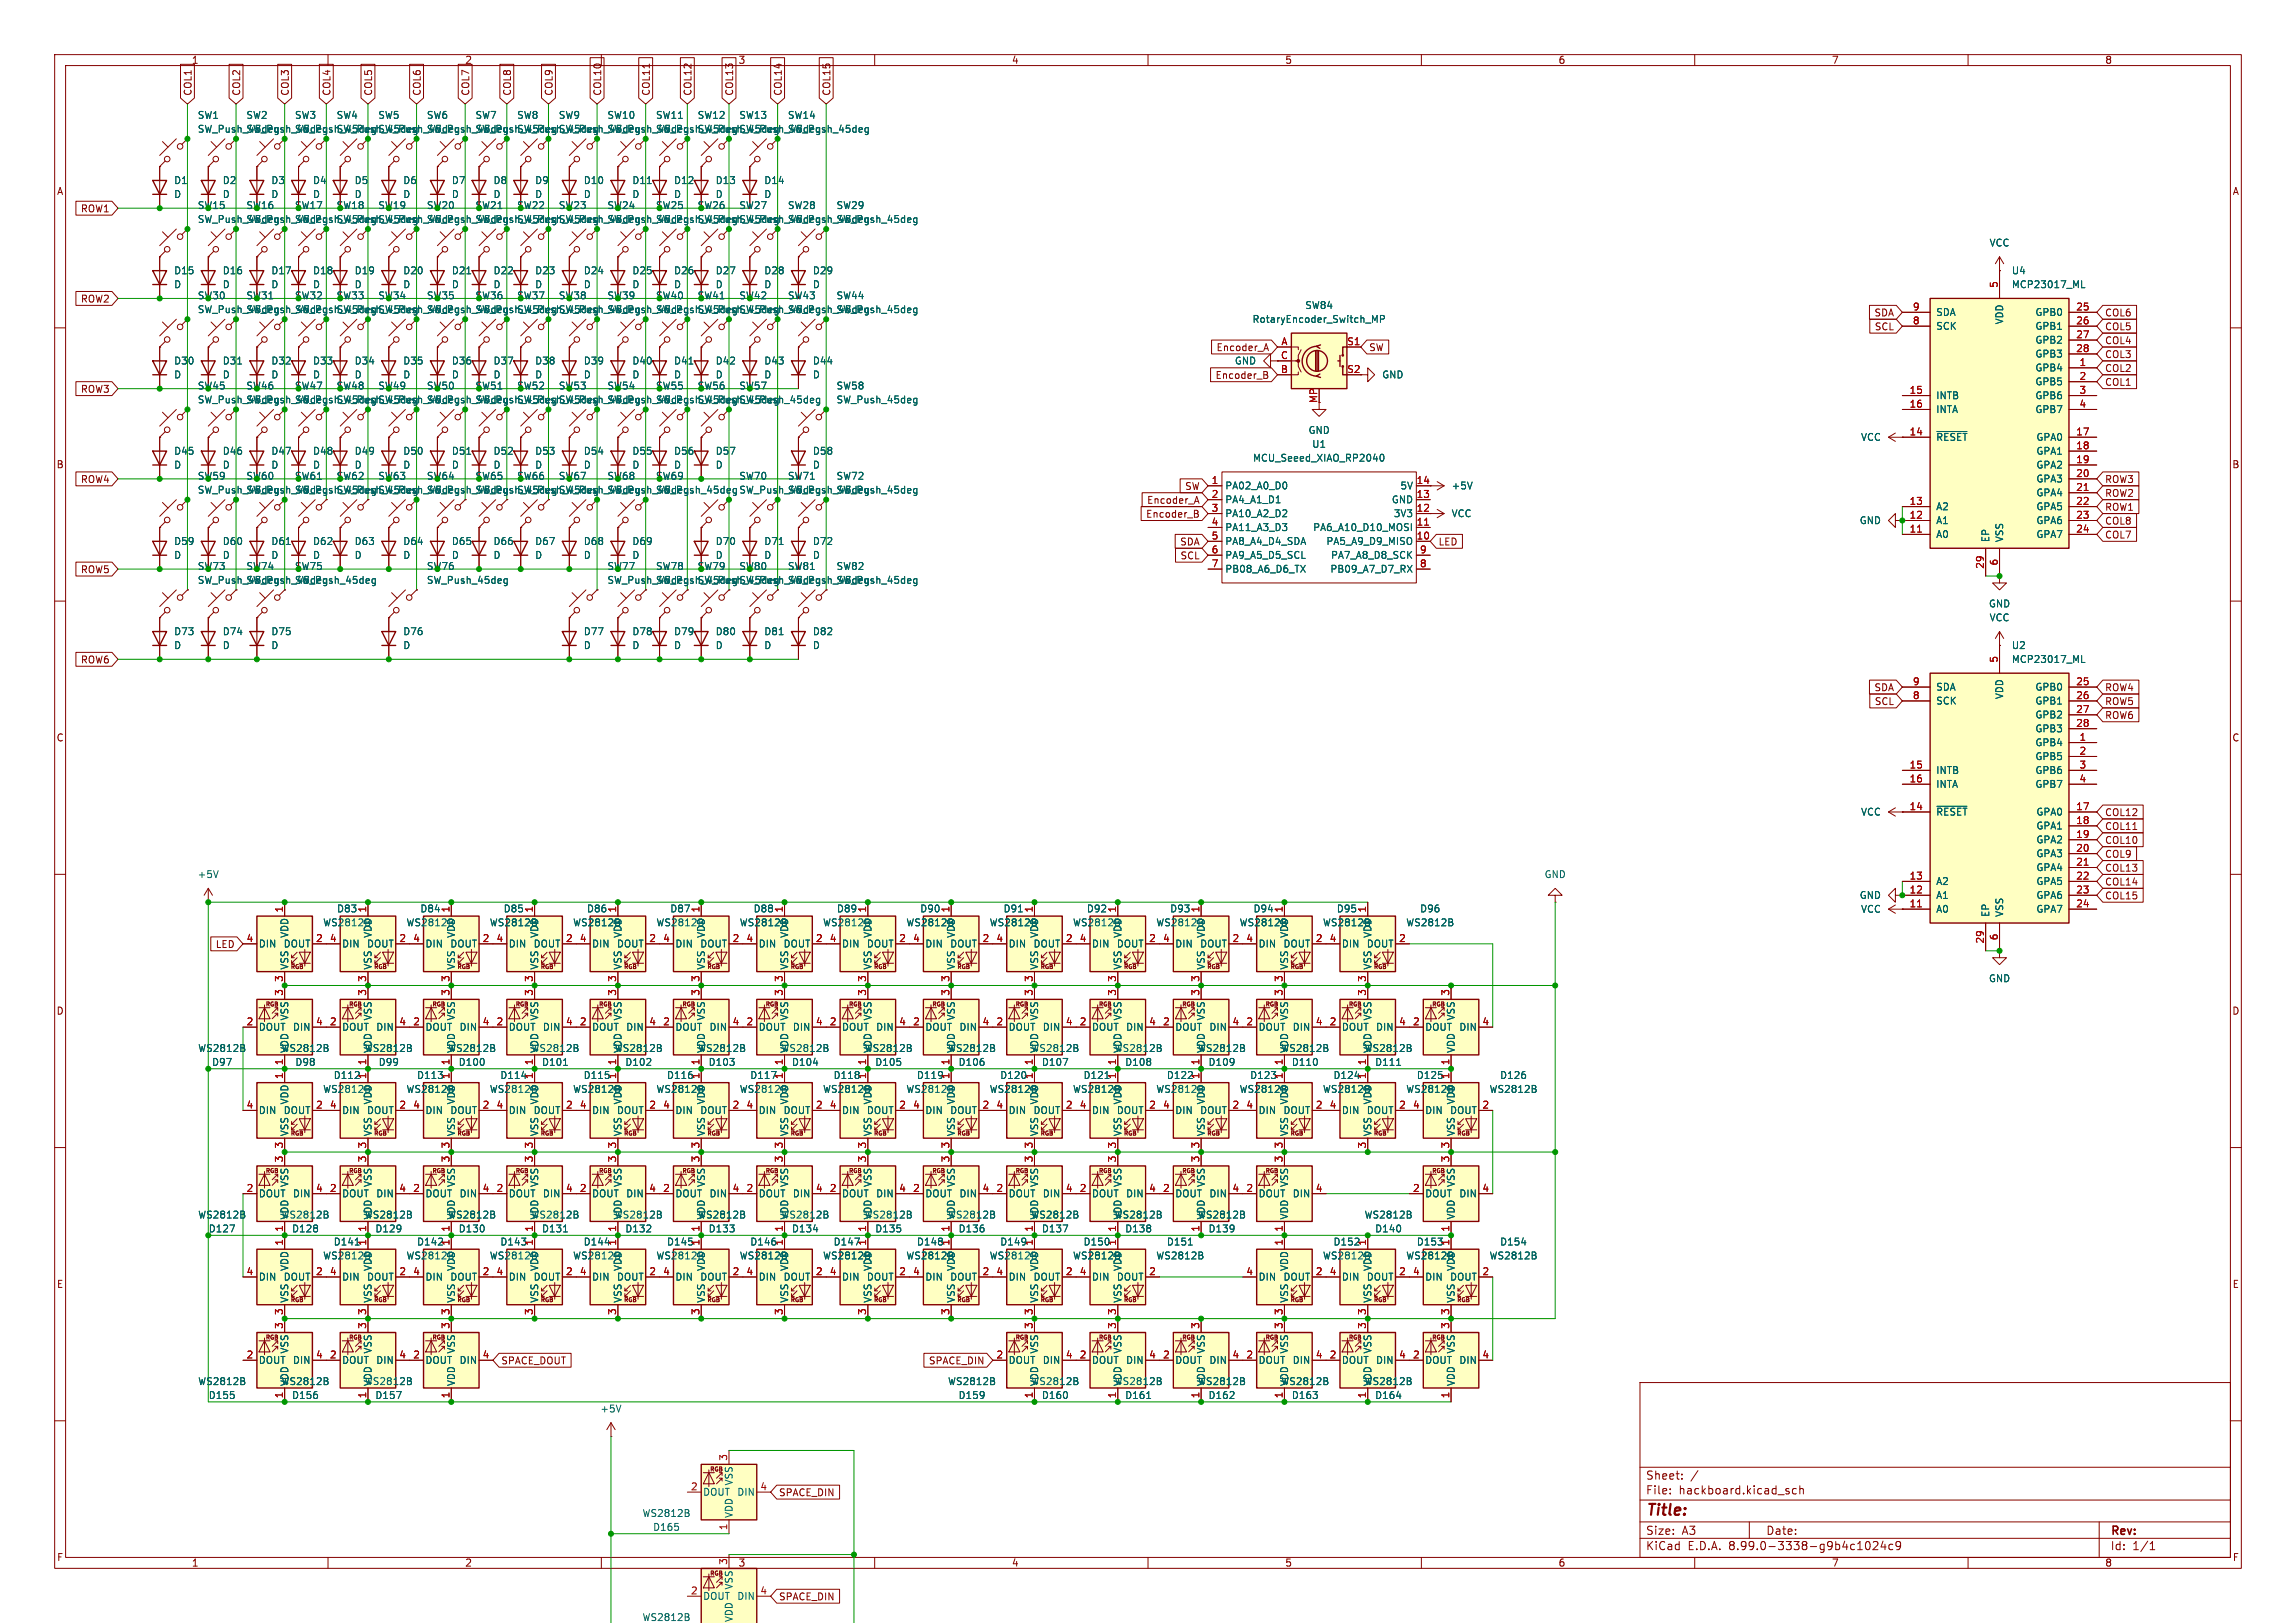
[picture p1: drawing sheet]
<svg xmlns="http://www.w3.org/2000/svg" width="420mm" height="297mm" viewBox="0 0 420 297" stroke-linecap="round" stroke-linejoin="round" font-family="sans-serif">
<defs><g id="words">
<text font-size="2.8" fill="#840000" x="301" y="277.9">Title:</text>
<g font-size="2.1" fill="#840000">
<text x="301" y="273.7">File:</text>
<text x="301" y="271">Sheet:</text>
<text x="307.1" y="273.7">hackboard.kicad_sch</text>
<text x="301" y="281.1">Size:</text>
<text x="307.6" y="281.1">A3</text>
<text x="323" y="281.1">Date:</text>
<text x="386" y="281.3">Rev:</text>
<text x="301" y="283.9">KiCad</text>
<text x="308.7" y="283.9">E.D.A.</text>
<text x="316.3" y="283.9">8.99.0-3338-g9b4c1024c9</text>
<text x="386" y="283.9">Id:</text>
<text x="390.1" y="283.9">1/1</text>
</g>
<g font-size="1.8" fill="#840000">
<text x="35" y="11.9">1</text>
<text x="85" y="11.9">2</text>
<text x="135" y="11.9">3</text>
<text x="185" y="11.9">4</text>
<text x="235" y="11.9">5</text>
<text x="285" y="11.9">6</text>
<text x="335" y="11.9">7</text>
<text x="385" y="11.9">8</text>
<text x="35.2" y="17.6" transform="rotate(-90 35.2 17.6)">COL1</text>
<text x="44.1" y="17.6" transform="rotate(-90 44.1 17.6)">COL2</text>
<text x="53" y="17.6" transform="rotate(-90 53 17.6)">COL3</text>
<text x="60.6" y="17.6" transform="rotate(-90 60.6 17.6)">COL4</text>
<text x="68.3" y="17.6" transform="rotate(-90 68.3 17.6)">COL5</text>
<text x="77.2" y="17.6" transform="rotate(-90 77.2 17.6)">COL6</text>
<text x="86" y="17.6" transform="rotate(-90 86 17.6)">COL7</text>
<text x="93.7" y="17.6" transform="rotate(-90 93.7 17.6)">COL8</text>
<text x="101.3" y="17.6" transform="rotate(-90 101.3 17.6)">COL9</text>
<text x="110.2" y="17.6" transform="rotate(-90 110.2 17.6)">COL10</text>
<text x="119.1" y="17.6" transform="rotate(-90 119.1 17.6)">COL11</text>
<text x="126.7" y="17.6" transform="rotate(-90 126.7 17.6)">COL12</text>
<text x="134.3" y="17.6" transform="rotate(-90 134.3 17.6)">COL13</text>
<text x="143.2" y="17.6" transform="rotate(-90 143.2 17.6)">COL14</text>
<text x="152.1" y="17.6" transform="rotate(-90 152.1 17.6)">COL15</text>
<text x="36.1" y="24.5">SW_Push_45deg</text>
<text x="78" y="24.5">SW_Push_45deg</text>
<text x="102.1" y="24.5">SW_Push_45deg</text>
<text x="119.9" y="24.5">SW_Push_45deg</text>
<text x="135.1" y="24.5">SW_Push_45deg</text>
<text x="10.3" y="35.9">A</text>
<text x="408.3" y="35.9">A</text>
<text x="14.7" y="39.1">ROW1</text>
<text x="69.1" y="41">SW_Push_45deg</text>
<text x="78" y="41">SW_Push_45deg</text>
<text x="86.9" y="41">SW_Push_45deg</text>
<text x="102.1" y="41">SW_Push_45deg</text>
<text x="111" y="41">SW_Push_45deg</text>
<text x="119.9" y="41">SW_Push_45deg</text>
<text x="14.7" y="55.6">ROW2</text>
<text x="36.1" y="57.5">SW_Push_45deg</text>
<text x="45" y="57.5">SW_Push_45deg</text>
<text x="78" y="57.5">SW_Push_45deg</text>
<text x="86.9" y="57.5">SW_Push_45deg</text>
<text x="119.9" y="57.5">SW_Push_45deg</text>
<text x="135.1" y="57.5">SW_Push_45deg</text>
<text x="342.8" y="58.1">SDA</text>
<text x="385" y="58.1">COL6</text>
<text x="222.4" y="64.5">Encoder_A</text>
<text x="250.3" y="64.5">SW</text>
<text x="342.8" y="60.6">SCL</text>
<text x="385" y="63.2">COL4</text>
<text x="385" y="60.6">COL5</text>
<text x="385" y="65.7">COL3</text>
<text x="222.3" y="69.5">Encoder_B</text>
<text x="385" y="70.8">COL1</text>
<text x="385" y="68.3">COL2</text>
<text x="14.7" y="72.1">ROW3</text>
<text x="36.1" y="74">SW_Push_45deg</text>
<text x="45" y="74">SW_Push_45deg</text>
<text x="69.1" y="74">SW_Push_45deg</text>
<text x="78" y="74">SW_Push_45deg</text>
<text x="241" y="73.9" transform="rotate(-90 241 73.9)">MP</text>
<text x="10.3" y="85.9">B</text>
<text x="14.7" y="88.6">ROW4</text>
<text x="216.7" y="89.9">SW</text>
<text x="385" y="88.6">ROW3</text>
<text x="408.2" y="85.9">B</text>
<text x="45" y="90.5">SW_Push_45deg</text>
<text x="78" y="90.5">SW_Push_45deg</text>
<text x="209.6" y="94.9">Encoder_B</text>
<text x="209.7" y="92.4">Encoder_A</text>
<text x="385" y="91.1">ROW2</text>
<text x="385" y="93.7">ROW1</text>
<text x="215.8" y="100">SDA</text>
<text x="263" y="100">LED</text>
<text x="385" y="98.7">COL7</text>
<text x="385" y="96.2">COL8</text>
<text x="14.7" y="105.1">ROW5</text>
<text x="36.1" y="107">SW_Push_45deg</text>
<text x="45" y="107">SW_Push_45deg</text>
<text x="135.1" y="107">SW_Push_45deg</text>
<text x="215.8" y="102.6">SCL</text>
<text x="14.7" y="121.6">ROW6</text>
<text x="342.8" y="126.7">SDA</text>
<text x="342.8" y="129.2">SCL</text>
<text x="385" y="126.7">ROW4</text>
<text x="385" y="129.2">ROW5</text>
<text x="385" y="131.8">ROW6</text>
<text x="10.3" y="135.9">C</text>
<text x="408.2" y="135.9">C</text>
<text x="385" y="149.5">COL12</text>
<text x="385" y="154.6">COL10</text>
<text x="385" y="152.1">COL11</text>
<text x="385" y="159.7">COL13</text>
<text x="385" y="157.2">COL9</text>
<text x="385" y="162.2">COL14</text>
<text x="385" y="164.8">COL15</text>
<text x="39.4" y="173.7">LED</text>
<text x="10.3" y="185.9">D</text>
<text x="408.2" y="185.9">D</text>
<text x="10.3" y="235.9">E</text>
<text x="408.3" y="235.9">E</text>
<text x="91.6" y="249.9">SPACE_DOUT</text>
<text x="169.8" y="249.9">SPACE_DIN</text>
<text x="142.4" y="274">SPACE_DIN</text>
<text x="10.3" y="285.9">F</text>
<text x="35" y="286.9">1</text>
<text x="85" y="286.9">2</text>
<text x="135" y="286.9">3</text>
<text x="185" y="286.9">4</text>
<text x="235" y="286.9">5</text>
<text x="285" y="286.9">6</text>
<text x="335" y="286.9">7</text>
<text x="385" y="286.9">8</text>
<text x="408.3" y="285.9">F</text>
<text x="142.4" y="293.1">SPACE_DIN</text>
</g>
<g font-size="1.8" fill="#006464">
<text x="36.1" y="21.9">SW1</text>
<text x="45" y="21.9">SW2</text>
<text x="53.9" y="21.9">SW3</text>
<text x="61.5" y="21.9">SW4</text>
<text x="69.1" y="21.9">SW5</text>
<text x="78" y="21.9">SW6</text>
<text x="86.9" y="21.9">SW7</text>
<text x="94.5" y="21.9">SW8</text>
<text x="102.1" y="21.9">SW9</text>
<text x="111" y="21.9">SW10</text>
<text x="119.9" y="21.9">SW11</text>
<text x="127.5" y="21.9">SW12</text>
<text x="135.1" y="21.9">SW13</text>
<text x="144" y="21.9">SW14</text>
<text x="45" y="24.5">SW_Push_45deg</text>
<text x="53.9" y="24.5">SW_Push_45deg</text>
<text x="61.5" y="24.5">SW_Push_45deg</text>
<text x="69.1" y="24.5">SW_Push_45deg</text>
<text x="86.9" y="24.5">SW_Push_45deg</text>
<text x="94.5" y="24.5">SW_Push_45deg</text>
<text x="111" y="24.5">SW_Push_45deg</text>
<text x="127.5" y="24.5">SW_Push_45deg</text>
<text x="144" y="24.5">SW_Push_45deg</text>
<text x="31.8" y="33.9">D1</text>
<text x="40.6" y="33.9">D2</text>
<text x="49.5" y="33.9">D3</text>
<text x="57.2" y="33.9">D4</text>
<text x="64.8" y="33.9">D5</text>
<text x="73.7" y="33.9">D6</text>
<text x="82.6" y="33.9">D7</text>
<text x="90.2" y="33.9">D8</text>
<text x="97.8" y="33.9">D9</text>
<text x="106.7" y="33.9">D10</text>
<text x="115.6" y="33.9">D11</text>
<text x="123.2" y="33.9">D12</text>
<text x="130.8" y="33.9">D13</text>
<text x="139.7" y="33.9">D14</text>
<text x="31.8" y="36.4">D</text>
<text x="36.1" y="41">SW_Push_45deg</text>
<text x="40.6" y="36.4">D</text>
<text x="45" y="41">SW_Push_45deg</text>
<text x="49.5" y="36.4">D</text>
<text x="53.9" y="41">SW_Push_45deg</text>
<text x="57.2" y="36.4">D</text>
<text x="61.5" y="41">SW_Push_45deg</text>
<text x="64.8" y="36.4">D</text>
<text x="73.7" y="36.4">D</text>
<text x="82.6" y="36.4">D</text>
<text x="90.2" y="36.4">D</text>
<text x="94.5" y="41">SW_Push_45deg</text>
<text x="97.8" y="36.4">D</text>
<text x="106.7" y="36.4">D</text>
<text x="115.6" y="36.4">D</text>
<text x="123.2" y="36.4">D</text>
<text x="127.5" y="41">SW_Push_45deg</text>
<text x="130.8" y="36.4">D</text>
<text x="135.1" y="38.5">SW27</text>
<text x="135.1" y="41">SW_Push_45deg</text>
<text x="139.7" y="36.4">D</text>
<text x="144" y="38.5">SW28</text>
<text x="144" y="41">SW_Push_45deg</text>
<text x="152.9" y="38.5">SW29</text>
<text x="152.9" y="41">SW_Push_45deg</text>
<text x="363.8" y="45.3">VCC</text>
<text x="31.8" y="50.4">D15</text>
<text x="31.8" y="52.9">D</text>
<text x="40.6" y="50.4">D16</text>
<text x="40.6" y="52.9">D</text>
<text x="49.5" y="50.4">D17</text>
<text x="49.5" y="52.9">D</text>
<text x="57.2" y="50.4">D18</text>
<text x="57.2" y="52.9">D</text>
<text x="64.8" y="50.4">D19</text>
<text x="64.8" y="52.9">D</text>
<text x="73.7" y="50.4">D20</text>
<text x="73.7" y="52.9">D</text>
<text x="82.6" y="50.4">D21</text>
<text x="82.6" y="52.9">D</text>
<text x="90.2" y="50.4">D22</text>
<text x="90.2" y="52.9">D</text>
<text x="97.8" y="50.4">D23</text>
<text x="97.8" y="52.9">D</text>
<text x="106.7" y="50.4">D24</text>
<text x="106.7" y="52.9">D</text>
<text x="115.6" y="50.4">D25</text>
<text x="115.6" y="52.9">D</text>
<text x="123.2" y="50.4">D26</text>
<text x="123.2" y="52.9">D</text>
<text x="130.8" y="50.4">D27</text>
<text x="130.8" y="52.9">D</text>
<text x="139.7" y="50.4">D28</text>
<text x="139.7" y="52.9">D</text>
<text x="148.6" y="50.4">D29</text>
<text x="148.6" y="52.9">D</text>
<text x="367.9" y="50.4">U4</text>
<text x="367.9" y="52.9">MCP23017_ML</text>
<text x="53.9" y="57.5">SW_Push_45deg</text>
<text x="61.5" y="57.5">SW_Push_45deg</text>
<text x="69.1" y="57.5">SW_Push_45deg</text>
<text x="94.5" y="57.5">SW_Push_45deg</text>
<text x="102.1" y="57.5">SW_Push_45deg</text>
<text x="111" y="57.5">SW_Push_45deg</text>
<text x="127.5" y="57.5">SW_Push_45deg</text>
<text x="144" y="55">SW43</text>
<text x="144" y="57.5">SW_Push_45deg</text>
<text x="152.9" y="55">SW44</text>
<text x="152.9" y="57.5">SW_Push_45deg</text>
<text x="229" y="59.3">RotaryEncoder_Switch_MP</text>
<text x="238.7" y="56.7">SW84</text>
<text x="354.1" y="58">SDA</text>
<text x="366.6" y="59.5" transform="rotate(-90 366.6 59.5)">VDD</text>
<text x="372.2" y="58">GPB0</text>
<text x="354.1" y="60.6">SCK</text>
<text x="372.2" y="60.6">GPB1</text>
<text x="372.2" y="63.1">GPB2</text>
<text x="372.2" y="65.6">GPB3</text>
<text x="31.8" y="66.9">D30</text>
<text x="31.8" y="69.4">D</text>
<text x="40.6" y="66.9">D31</text>
<text x="40.6" y="69.4">D</text>
<text x="49.5" y="66.9">D32</text>
<text x="49.5" y="69.4">D</text>
<text x="57.2" y="66.9">D33</text>
<text x="57.2" y="69.4">D</text>
<text x="64.8" y="66.9">D34</text>
<text x="64.8" y="69.4">D</text>
<text x="73.7" y="66.9">D35</text>
<text x="73.7" y="69.4">D</text>
<text x="82.6" y="66.9">D36</text>
<text x="82.6" y="69.4">D</text>
<text x="90.2" y="66.9">D37</text>
<text x="90.2" y="69.4">D</text>
<text x="97.8" y="66.9">D38</text>
<text x="97.8" y="69.4">D</text>
<text x="106.7" y="66.9">D39</text>
<text x="106.7" y="69.4">D</text>
<text x="115.6" y="66.9">D40</text>
<text x="115.6" y="69.4">D</text>
<text x="123.2" y="66.9">D41</text>
<text x="123.2" y="69.4">D</text>
<text x="130.8" y="66.9">D42</text>
<text x="130.8" y="69.4">D</text>
<text x="139.7" y="66.9">D43</text>
<text x="139.7" y="69.4">D</text>
<text x="148.6" y="66.9">D44</text>
<text x="148.6" y="69.4">D</text>
<text x="152.9" y="71.5">SW58</text>
<text x="225.8" y="66.9">GND</text>
<text x="252.7" y="69.4">GND</text>
<text x="372.2" y="68.2">GPB4</text>
<text x="372.2" y="70.7">GPB5</text>
<text x="53.9" y="74">SW_Push_45deg</text>
<text x="61.5" y="74">SW_Push_45deg</text>
<text x="86.9" y="74">SW_Push_45deg</text>
<text x="94.5" y="74">SW_Push_45deg</text>
<text x="102.1" y="74">SW_Push_45deg</text>
<text x="111" y="74">SW_Push_45deg</text>
<text x="119.9" y="74">SW_Push_45deg</text>
<text x="127.5" y="74">SW_Push_45deg</text>
<text x="135.1" y="74">SW_Push_45deg</text>
<text x="152.9" y="74">SW_Push_45deg</text>
<text x="354.1" y="73.3">INTB</text>
<text x="354.1" y="75.8">INTA</text>
<text x="372.2" y="73.3">GPB6</text>
<text x="372.2" y="75.8">GPB7</text>
<text x="31.8" y="83.4">D45</text>
<text x="40.6" y="83.4">D46</text>
<text x="49.5" y="83.4">D47</text>
<text x="57.2" y="83.4">D48</text>
<text x="64.8" y="83.4">D49</text>
<text x="73.7" y="83.4">D50</text>
<text x="82.6" y="83.4">D51</text>
<text x="90.2" y="83.4">D52</text>
<text x="97.8" y="83.4">D53</text>
<text x="106.7" y="83.4">D54</text>
<text x="115.6" y="83.4">D55</text>
<text x="123.2" y="83.4">D56</text>
<text x="130.8" y="83.4">D57</text>
<text x="148.6" y="83.4">D58</text>
<text x="239.3" y="79.6">GND</text>
<text x="239.9" y="82.1">U1</text>
<text x="340.3" y="80.9">VCC</text>
<text x="354.1" y="80.9">~{RESET}</text>
<text x="372.4" y="80.9">GPA0</text>
<text x="372.4" y="83.4">GPA1</text>
<text x="31.8" y="86">D</text>
<text x="40.6" y="86">D</text>
<text x="49.5" y="86">D</text>
<text x="57.2" y="86">D</text>
<text x="64.8" y="86">D</text>
<text x="73.7" y="86">D</text>
<text x="82.6" y="86">D</text>
<text x="90.2" y="86">D</text>
<text x="97.8" y="86">D</text>
<text x="106.7" y="86">D</text>
<text x="115.6" y="86">D</text>
<text x="123.2" y="86">D</text>
<text x="130.8" y="86">D</text>
<text x="135.1" y="88">SW70</text>
<text x="144" y="88">SW71</text>
<text x="148.6" y="86">D</text>
<text x="152.9" y="88">SW72</text>
<text x="224" y="89.8">PA02_A0_D0</text>
<text x="229.1" y="84.7">MCU_Seeed_XIAO_RP2040</text>
<text x="256.1" y="89.8">5V</text>
<text x="265.4" y="89.8">+5V</text>
<text x="372.4" y="86">GPA2</text>
<text x="372.4" y="88.5">GPA3</text>
<text x="36.1" y="90.5">SW_Push_45deg</text>
<text x="53.9" y="90.5">SW_Push_45deg</text>
<text x="61.5" y="90.5">SW_Push_45deg</text>
<text x="69.1" y="90.5">SW_Push_45deg</text>
<text x="86.9" y="90.5">SW_Push_45deg</text>
<text x="94.5" y="90.5">SW_Push_45deg</text>
<text x="102.1" y="90.5">SW_Push_45deg</text>
<text x="111" y="90.5">SW_Push_45deg</text>
<text x="119.9" y="90.5">SW_Push_45deg</text>
<text x="135.1" y="90.5">SW_Push_45deg</text>
<text x="144" y="90.5">SW_Push_45deg</text>
<text x="152.9" y="90.5">SW_Push_45deg</text>
<text x="224" y="92.3">PA4_A1_D1</text>
<text x="224" y="94.8">PA10_A2_D2</text>
<text x="254.5" y="92.3">GND</text>
<text x="254.9" y="94.8">3V3</text>
<text x="265.4" y="94.8">VCC</text>
<text x="354.1" y="93.6">A2</text>
<text x="372.4" y="91">GPA4</text>
<text x="372.4" y="93.6">GPA5</text>
<text x="31.8" y="99.9">D59</text>
<text x="40.6" y="99.9">D60</text>
<text x="49.5" y="99.9">D61</text>
<text x="57.2" y="99.9">D62</text>
<text x="64.8" y="99.9">D63</text>
<text x="73.7" y="99.9">D64</text>
<text x="82.6" y="99.9">D65</text>
<text x="90.2" y="99.9">D66</text>
<text x="97.8" y="99.9">D67</text>
<text x="106.7" y="99.9">D68</text>
<text x="115.6" y="99.9">D69</text>
<text x="130.8" y="99.9">D70</text>
<text x="139.7" y="99.9">D71</text>
<text x="148.6" y="99.9">D72</text>
<text x="224" y="97.4">PA11_A3_D3</text>
<text x="224" y="99.9">PA8_A4_D4_SDA</text>
<text x="240.1" y="97.4">PA6_A10_D10_MOSI</text>
<text x="242.5" y="99.9">PA5_A9_D9_MISO</text>
<text x="340.1" y="96.1">GND</text>
<text x="354.1" y="96.1">A1</text>
<text x="354.1" y="98.7">A0</text>
<text x="364.1" y="99.3" transform="rotate(-90 364.1 99.3)">EP</text>
<text x="366.6" y="99.3" transform="rotate(-90 366.6 99.3)">VSS</text>
<text x="372.4" y="96.1">GPA6</text>
<text x="372.4" y="98.7">GPA7</text>
<text x="31.8" y="102.5">D</text>
<text x="40.6" y="102.5">D</text>
<text x="49.5" y="102.5">D</text>
<text x="53.9" y="107">SW_Push_45deg</text>
<text x="57.2" y="102.5">D</text>
<text x="64.8" y="102.5">D</text>
<text x="73.7" y="102.5">D</text>
<text x="78" y="107">SW_Push_45deg</text>
<text x="82.6" y="102.5">D</text>
<text x="90.2" y="102.5">D</text>
<text x="97.8" y="102.5">D</text>
<text x="106.7" y="102.5">D</text>
<text x="111" y="107">SW_Push_45deg</text>
<text x="115.6" y="102.5">D</text>
<text x="119.9" y="104.5">SW78</text>
<text x="119.9" y="107">SW_Push_45deg</text>
<text x="127.5" y="107">SW_Push_45deg</text>
<text x="130.8" y="102.5">D</text>
<text x="139.7" y="102.5">D</text>
<text x="144" y="104.5">SW81</text>
<text x="144" y="107">SW_Push_45deg</text>
<text x="148.6" y="102.5">D</text>
<text x="152.9" y="104.5">SW82</text>
<text x="152.9" y="107">SW_Push_45deg</text>
<text x="224" y="102.5">PA9_A5_D5_SCL</text>
<text x="224" y="105">PB08_A6_D6_TX</text>
<text x="243.2" y="105">PB09_A7_D7_RX</text>
<text x="243.4" y="102.5">PA7_A8_D8_SCK</text>
<text x="363.7" y="111.4">GND</text>
<text x="363.8" y="113.9">VCC</text>
<text x="31.8" y="116.4">D73</text>
<text x="31.8" y="119">D</text>
<text x="40.6" y="116.4">D74</text>
<text x="40.6" y="119">D</text>
<text x="49.5" y="116.4">D75</text>
<text x="49.5" y="119">D</text>
<text x="73.7" y="116.4">D76</text>
<text x="73.7" y="119">D</text>
<text x="106.7" y="116.4">D77</text>
<text x="106.7" y="119">D</text>
<text x="115.6" y="116.4">D78</text>
<text x="115.6" y="119">D</text>
<text x="123.2" y="116.4">D79</text>
<text x="123.2" y="119">D</text>
<text x="130.8" y="116.4">D80</text>
<text x="130.8" y="119">D</text>
<text x="139.7" y="116.4">D81</text>
<text x="139.7" y="119">D</text>
<text x="148.6" y="116.4">D82</text>
<text x="148.6" y="119">D</text>
<text x="367.9" y="119">U2</text>
<text x="367.9" y="121.5">MCP23017_ML</text>
<text x="354.1" y="126.6">SDA</text>
<text x="354.1" y="129.1">SCK</text>
<text x="366.6" y="128" transform="rotate(-90 366.6 128)">VDD</text>
<text x="372.2" y="126.6">GPB0</text>
<text x="372.2" y="129.1">GPB1</text>
<text x="372.2" y="131.7">GPB2</text>
<text x="372.2" y="134.2">GPB3</text>
<text x="372.2" y="136.8">GPB4</text>
<text x="354.1" y="141.8">INTB</text>
<text x="372.2" y="139.3">GPB5</text>
<text x="372.2" y="141.8">GPB6</text>
<text x="340.3" y="149.5">VCC</text>
<text x="354.1" y="144.4">INTA</text>
<text x="354.1" y="149.5">~{RESET}</text>
<text x="372.2" y="144.4">GPB7</text>
<text x="372.4" y="149.5">GPA0</text>
<text x="372.4" y="152">GPA1</text>
<text x="372.4" y="154.5">GPA2</text>
<text x="36.1" y="160.9">+5V</text>
<text x="282.4" y="160.9">GND</text>
<text x="372.4" y="157.1">GPA3</text>
<text x="372.4" y="159.6">GPA4</text>
<text x="61.6" y="167.2">D83</text>
<text x="76.8" y="167.2">D84</text>
<text x="92" y="167.2">D85</text>
<text x="107.3" y="167.2">D86</text>
<text x="122.5" y="167.2">D87</text>
<text x="137.8" y="167.2">D88</text>
<text x="153" y="167.2">D89</text>
<text x="168.2" y="167.2">D90</text>
<text x="183.5" y="167.2">D91</text>
<text x="198.7" y="167.2">D92</text>
<text x="214" y="167.2">D93</text>
<text x="229.2" y="167.2">D94</text>
<text x="244.4" y="167.2">D95</text>
<text x="259.7" y="167.2">D96</text>
<text x="340.1" y="164.7">GND</text>
<text x="340.3" y="167.2">VCC</text>
<text x="354.1" y="162.2">A2</text>
<text x="354.1" y="164.7">A1</text>
<text x="354.1" y="167.2">A0</text>
<text x="364.1" y="167.9" transform="rotate(-90 364.1 167.9)">EP</text>
<text x="366.6" y="167.9" transform="rotate(-90 366.6 167.9)">VSS</text>
<text x="372.4" y="162.2">GPA5</text>
<text x="372.4" y="164.7">GPA6</text>
<text x="372.4" y="167.2">GPA7</text>
<text x="47.2" y="173.6">DIN</text>
<text x="51.8" y="173.6">DOUT</text>
<text x="52.9" y="171.7" transform="rotate(-90 52.9 171.7)">VDD</text>
<text x="59" y="169.7">WS2812B</text>
<text x="62.5" y="173.6">DIN</text>
<text x="67" y="173.6">DOUT</text>
<text x="68.2" y="171.7" transform="rotate(-90 68.2 171.7)">VDD</text>
<text x="74.3" y="169.7">WS2812B</text>
<text x="77.7" y="173.6">DIN</text>
<text x="82.3" y="173.6">DOUT</text>
<text x="83.4" y="171.7" transform="rotate(-90 83.4 171.7)">VDD</text>
<text x="89.5" y="169.7">WS2812B</text>
<text x="93" y="173.6">DIN</text>
<text x="97.5" y="173.6">DOUT</text>
<text x="98.7" y="171.7" transform="rotate(-90 98.7 171.7)">VDD</text>
<text x="104.7" y="169.7">WS2812B</text>
<text x="108.2" y="173.6">DIN</text>
<text x="112.8" y="173.6">DOUT</text>
<text x="113.9" y="171.7" transform="rotate(-90 113.9 171.7)">VDD</text>
<text x="120" y="169.7">WS2812B</text>
<text x="123.4" y="173.6">DIN</text>
<text x="128" y="173.6">DOUT</text>
<text x="129.1" y="171.7" transform="rotate(-90 129.1 171.7)">VDD</text>
<text x="135.2" y="169.7">WS2812B</text>
<text x="138.7" y="173.6">DIN</text>
<text x="143.2" y="173.6">DOUT</text>
<text x="144.4" y="171.7" transform="rotate(-90 144.4 171.7)">VDD</text>
<text x="150.5" y="169.7">WS2812B</text>
<text x="153.9" y="173.6">DIN</text>
<text x="158.5" y="173.6">DOUT</text>
<text x="159.6" y="171.7" transform="rotate(-90 159.6 171.7)">VDD</text>
<text x="165.7" y="169.7">WS2812B</text>
<text x="169.2" y="173.6">DIN</text>
<text x="173.7" y="173.6">DOUT</text>
<text x="174.9" y="171.7" transform="rotate(-90 174.9 171.7)">VDD</text>
<text x="180.9" y="169.7">WS2812B</text>
<text x="184.4" y="173.6">DIN</text>
<text x="189" y="173.6">DOUT</text>
<text x="190.1" y="171.7" transform="rotate(-90 190.1 171.7)">VDD</text>
<text x="196.2" y="169.7">WS2812B</text>
<text x="199.6" y="173.6">DIN</text>
<text x="204.2" y="173.6">DOUT</text>
<text x="205.3" y="171.7" transform="rotate(-90 205.3 171.7)">VDD</text>
<text x="211.4" y="169.7">WS2812B</text>
<text x="214.9" y="173.6">DIN</text>
<text x="219.4" y="173.6">DOUT</text>
<text x="220.6" y="171.7" transform="rotate(-90 220.6 171.7)">VDD</text>
<text x="226.7" y="169.7">WS2812B</text>
<text x="230.1" y="173.6">DIN</text>
<text x="234.7" y="173.6">DOUT</text>
<text x="235.8" y="171.7" transform="rotate(-90 235.8 171.7)">VDD</text>
<text x="241.9" y="169.7">WS2812B</text>
<text x="245.4" y="173.6">DIN</text>
<text x="249.9" y="173.6">DOUT</text>
<text x="251.1" y="171.7" transform="rotate(-90 251.1 171.7)">VDD</text>
<text x="257.1" y="169.7">WS2812B</text>
<text x="52.9" y="177.5" transform="rotate(-90 52.9 177.5)">VSS</text>
<text x="68.2" y="177.5" transform="rotate(-90 68.2 177.5)">VSS</text>
<text x="83.4" y="177.5" transform="rotate(-90 83.4 177.5)">VSS</text>
<text x="98.7" y="177.5" transform="rotate(-90 98.7 177.5)">VSS</text>
<text x="113.9" y="177.5" transform="rotate(-90 113.9 177.5)">VSS</text>
<text x="129.1" y="177.5" transform="rotate(-90 129.1 177.5)">VSS</text>
<text x="144.4" y="177.5" transform="rotate(-90 144.4 177.5)">VSS</text>
<text x="159.6" y="177.5" transform="rotate(-90 159.6 177.5)">VSS</text>
<text x="174.9" y="177.5" transform="rotate(-90 174.9 177.5)">VSS</text>
<text x="190.1" y="177.5" transform="rotate(-90 190.1 177.5)">VSS</text>
<text x="205.3" y="177.5" transform="rotate(-90 205.3 177.5)">VSS</text>
<text x="220.6" y="177.5" transform="rotate(-90 220.6 177.5)">VSS</text>
<text x="235.8" y="177.5" transform="rotate(-90 235.8 177.5)">VSS</text>
<text x="251.1" y="177.5" transform="rotate(-90 251.1 177.5)">VSS</text>
<text x="363.7" y="179.9">GND</text>
<text x="47.2" y="188.8">DOUT DIN</text>
<text x="52.9" y="186.8" transform="rotate(-90 52.9 186.8)">VSS</text>
<text x="62.5" y="188.8">DOUT DIN</text>
<text x="68.2" y="186.8" transform="rotate(-90 68.2 186.8)">VSS</text>
<text x="77.7" y="188.8">DOUT DIN</text>
<text x="83.4" y="186.8" transform="rotate(-90 83.4 186.8)">VSS</text>
<text x="93" y="188.8">DOUT DIN</text>
<text x="98.7" y="186.8" transform="rotate(-90 98.7 186.8)">VSS</text>
<text x="108.2" y="188.8">DOUT DIN</text>
<text x="113.9" y="186.8" transform="rotate(-90 113.9 186.8)">VSS</text>
<text x="123.4" y="188.8">DOUT DIN</text>
<text x="129.1" y="186.8" transform="rotate(-90 129.1 186.8)">VSS</text>
<text x="138.7" y="188.8">DOUT DIN</text>
<text x="144.4" y="186.8" transform="rotate(-90 144.4 186.8)">VSS</text>
<text x="153.9" y="188.8">DOUT DIN</text>
<text x="159.6" y="186.8" transform="rotate(-90 159.6 186.8)">VSS</text>
<text x="169.2" y="188.8">DOUT DIN</text>
<text x="174.9" y="186.8" transform="rotate(-90 174.9 186.8)">VSS</text>
<text x="184.4" y="188.8">DOUT DIN</text>
<text x="190.1" y="186.8" transform="rotate(-90 190.1 186.8)">VSS</text>
<text x="199.6" y="188.8">DOUT DIN</text>
<text x="205.3" y="186.8" transform="rotate(-90 205.3 186.8)">VSS</text>
<text x="214.9" y="188.8">DOUT DIN</text>
<text x="220.6" y="186.8" transform="rotate(-90 220.6 186.8)">VSS</text>
<text x="230.1" y="188.8">DOUT DIN</text>
<text x="235.8" y="186.8" transform="rotate(-90 235.8 186.8)">VSS</text>
<text x="245.4" y="188.8">DOUT DIN</text>
<text x="251.1" y="186.8" transform="rotate(-90 251.1 186.8)">VSS</text>
<text x="260.6" y="188.8">DOUT DIN</text>
<text x="266.3" y="186.8" transform="rotate(-90 266.3 186.8)">VSS</text>
<text x="36.2" y="192.7">WS2812B</text>
<text x="38.7" y="195.2">D97</text>
<text x="51.4" y="192.7">WS2812B</text>
<text x="52.9" y="192.8" transform="rotate(-90 52.9 192.8)">VDD</text>
<text x="53.9" y="195.2">D98</text>
<text x="60.9" y="197.6">D112</text>
<text x="66.6" y="192.7">WS2812B</text>
<text x="68.2" y="192.8" transform="rotate(-90 68.2 192.8)">VDD</text>
<text x="69.2" y="195.2">D99</text>
<text x="76.2" y="197.6">D113</text>
<text x="81.9" y="192.7">WS2812B</text>
<text x="82.3" y="197.6" transform="rotate(-90 82.3 197.6)">1</text>
<text x="83.4" y="192.8" transform="rotate(-90 83.4 192.8)">VDD</text>
<text x="83.8" y="195.2">D100</text>
<text x="91.4" y="197.6">D114</text>
<text x="97.1" y="192.7">WS2812B</text>
<text x="98.7" y="192.8" transform="rotate(-90 98.7 192.8)">VDD</text>
<text x="99" y="195.2">D101</text>
<text x="106.7" y="197.6">D115</text>
<text x="112.4" y="192.7">WS2812B</text>
<text x="112.8" y="197.6" transform="rotate(-90 112.8 197.6)">1</text>
<text x="113.9" y="192.8" transform="rotate(-90 113.9 192.8)">VDD</text>
<text x="114.3" y="195.2">D102</text>
<text x="121.9" y="197.6">D116</text>
<text x="127.6" y="192.7">WS2812B</text>
<text x="128" y="197.6" transform="rotate(-90 128 197.6)">1</text>
<text x="129.1" y="192.8" transform="rotate(-90 129.1 192.8)">VDD</text>
<text x="129.5" y="195.2">D103</text>
<text x="137.1" y="197.6">D117</text>
<text x="142.8" y="192.7">WS2812B</text>
<text x="144.4" y="192.8" transform="rotate(-90 144.4 192.8)">VDD</text>
<text x="144.8" y="195.2">D104</text>
<text x="152.4" y="197.6">D118</text>
<text x="158.1" y="192.7">WS2812B</text>
<text x="158.5" y="197.6" transform="rotate(-90 158.5 197.6)">1</text>
<text x="159.6" y="192.8" transform="rotate(-90 159.6 192.8)">VDD</text>
<text x="160" y="195.2">D105</text>
<text x="167.6" y="197.6">D119</text>
<text x="173.3" y="192.7">WS2812B</text>
<text x="174.9" y="192.8" transform="rotate(-90 174.9 192.8)">VDD</text>
<text x="175.2" y="195.2">D106</text>
<text x="182.9" y="197.6">D120</text>
<text x="188.6" y="192.7">WS2812B</text>
<text x="189" y="197.6" transform="rotate(-90 189 197.6)">1</text>
<text x="190.1" y="192.8" transform="rotate(-90 190.1 192.8)">VDD</text>
<text x="190.5" y="195.2">D107</text>
<text x="198.1" y="197.6">D121</text>
<text x="203.8" y="192.7">WS2812B</text>
<text x="205.3" y="192.8" transform="rotate(-90 205.3 192.8)">VDD</text>
<text x="205.7" y="195.2">D108</text>
<text x="213.3" y="197.6">D122</text>
<text x="219" y="192.7">WS2812B</text>
<text x="220.6" y="192.8" transform="rotate(-90 220.6 192.8)">VDD</text>
<text x="221" y="195.2">D109</text>
<text x="228.6" y="197.6">D123</text>
<text x="234.3" y="192.7">WS2812B</text>
<text x="235.8" y="192.8" transform="rotate(-90 235.8 192.8)">VDD</text>
<text x="236.2" y="195.2">D110</text>
<text x="243.8" y="197.6">D124</text>
<text x="249.5" y="192.7">WS2812B</text>
<text x="251.1" y="192.8" transform="rotate(-90 251.1 192.8)">VDD</text>
<text x="251.4" y="195.2">D111</text>
<text x="259.1" y="197.6">D125</text>
<text x="266.3" y="192.8" transform="rotate(-90 266.3 192.8)">VDD</text>
<text x="274.3" y="197.6">D126</text>
<text x="52.9" y="202.2" transform="rotate(-90 52.9 202.2)">VDD</text>
<text x="59" y="200.2">WS2812B</text>
<text x="68.2" y="202.2" transform="rotate(-90 68.2 202.2)">VDD</text>
<text x="74.3" y="200.2">WS2812B</text>
<text x="83.4" y="202.2" transform="rotate(-90 83.4 202.2)">VDD</text>
<text x="89.5" y="200.2">WS2812B</text>
<text x="98.7" y="202.2" transform="rotate(-90 98.7 202.2)">VDD</text>
<text x="104.7" y="200.2">WS2812B</text>
<text x="113.9" y="202.2" transform="rotate(-90 113.9 202.2)">VDD</text>
<text x="120" y="200.2">WS2812B</text>
<text x="129.1" y="202.2" transform="rotate(-90 129.1 202.2)">VDD</text>
<text x="135.2" y="200.2">WS2812B</text>
<text x="144.4" y="202.2" transform="rotate(-90 144.4 202.2)">VDD</text>
<text x="150.5" y="200.2">WS2812B</text>
<text x="159.6" y="202.2" transform="rotate(-90 159.6 202.2)">VDD</text>
<text x="165.7" y="200.2">WS2812B</text>
<text x="174.9" y="202.2" transform="rotate(-90 174.9 202.2)">VDD</text>
<text x="180.9" y="200.2">WS2812B</text>
<text x="190.1" y="202.2" transform="rotate(-90 190.1 202.2)">VDD</text>
<text x="196.2" y="200.2">WS2812B</text>
<text x="205.3" y="202.2" transform="rotate(-90 205.3 202.2)">VDD</text>
<text x="211.4" y="200.2">WS2812B</text>
<text x="220.6" y="202.2" transform="rotate(-90 220.6 202.2)">VDD</text>
<text x="226.7" y="200.2">WS2812B</text>
<text x="235.8" y="202.2" transform="rotate(-90 235.8 202.2)">VDD</text>
<text x="241.9" y="200.2">WS2812B</text>
<text x="251.1" y="202.2" transform="rotate(-90 251.1 202.2)">VDD</text>
<text x="257.1" y="200.2">WS2812B</text>
<text x="266.3" y="202.2" transform="rotate(-90 266.3 202.2)">VDD</text>
<text x="272.4" y="200.2">WS2812B</text>
<text x="47.2" y="204.1">DIN</text>
<text x="51.8" y="204.1">DOUT</text>
<text x="52.9" y="208" transform="rotate(-90 52.9 208)">VSS</text>
<text x="62.5" y="204.1">DIN</text>
<text x="67" y="204.1">DOUT</text>
<text x="68.2" y="208" transform="rotate(-90 68.2 208)">VSS</text>
<text x="77.7" y="204.1">DIN</text>
<text x="82.3" y="204.1">DOUT</text>
<text x="83.4" y="208" transform="rotate(-90 83.4 208)">VSS</text>
<text x="93" y="204.1">DIN</text>
<text x="97.5" y="204.1">DOUT</text>
<text x="98.7" y="208" transform="rotate(-90 98.7 208)">VSS</text>
<text x="108.2" y="204.1">DIN</text>
<text x="112.8" y="204.1">DOUT</text>
<text x="113.9" y="208" transform="rotate(-90 113.9 208)">VSS</text>
<text x="123.4" y="204.1">DIN</text>
<text x="128" y="204.1">DOUT</text>
<text x="129.1" y="208" transform="rotate(-90 129.1 208)">VSS</text>
<text x="138.7" y="204.1">DIN</text>
<text x="143.2" y="204.1">DOUT</text>
<text x="144.4" y="208" transform="rotate(-90 144.4 208)">VSS</text>
<text x="153.9" y="204.1">DIN</text>
<text x="158.5" y="204.1">DOUT</text>
<text x="159.6" y="208" transform="rotate(-90 159.6 208)">VSS</text>
<text x="169.2" y="204.1">DIN</text>
<text x="173.7" y="204.1">DOUT</text>
<text x="174.9" y="208" transform="rotate(-90 174.9 208)">VSS</text>
<text x="184.4" y="204.1">DIN</text>
<text x="189" y="204.1">DOUT</text>
<text x="190.1" y="208" transform="rotate(-90 190.1 208)">VSS</text>
<text x="199.6" y="204.1">DIN</text>
<text x="204.2" y="204.1">DOUT</text>
<text x="205.3" y="208" transform="rotate(-90 205.3 208)">VSS</text>
<text x="214.9" y="204.1">DIN</text>
<text x="219.4" y="204.1">DOUT</text>
<text x="220.6" y="208" transform="rotate(-90 220.6 208)">VSS</text>
<text x="230.1" y="204.1">DIN</text>
<text x="234.7" y="204.1">DOUT</text>
<text x="235.8" y="208" transform="rotate(-90 235.8 208)">VSS</text>
<text x="245.4" y="204.1">DIN</text>
<text x="249.9" y="204.1">DOUT</text>
<text x="251.1" y="208" transform="rotate(-90 251.1 208)">VSS</text>
<text x="260.6" y="204.1">DIN</text>
<text x="265.2" y="204.1">DOUT</text>
<text x="266.3" y="208" transform="rotate(-90 266.3 208)">VSS</text>
<text x="47.2" y="219.3">DOUT DIN</text>
<text x="52.9" y="217.3" transform="rotate(-90 52.9 217.3)">VSS</text>
<text x="62.5" y="219.3">DOUT DIN</text>
<text x="68.2" y="217.3" transform="rotate(-90 68.2 217.3)">VSS</text>
<text x="77.7" y="219.3">DOUT DIN</text>
<text x="83.4" y="217.3" transform="rotate(-90 83.4 217.3)">VSS</text>
<text x="93" y="219.3">DOUT DIN</text>
<text x="98.7" y="217.3" transform="rotate(-90 98.7 217.3)">VSS</text>
<text x="108.2" y="219.3">DOUT DIN</text>
<text x="113.9" y="217.3" transform="rotate(-90 113.9 217.3)">VSS</text>
<text x="123.4" y="219.3">DOUT DIN</text>
<text x="129.1" y="217.3" transform="rotate(-90 129.1 217.3)">VSS</text>
<text x="138.7" y="219.3">DOUT DIN</text>
<text x="144.4" y="217.3" transform="rotate(-90 144.4 217.3)">VSS</text>
<text x="153.9" y="219.3">DOUT DIN</text>
<text x="159.6" y="217.3" transform="rotate(-90 159.6 217.3)">VSS</text>
<text x="169.2" y="219.3">DOUT DIN</text>
<text x="174.9" y="217.3" transform="rotate(-90 174.9 217.3)">VSS</text>
<text x="184.4" y="219.3">DOUT DIN</text>
<text x="190.1" y="217.3" transform="rotate(-90 190.1 217.3)">VSS</text>
<text x="199.6" y="219.3">DOUT DIN</text>
<text x="205.3" y="217.3" transform="rotate(-90 205.3 217.3)">VSS</text>
<text x="214.9" y="219.3">DOUT DIN</text>
<text x="220.6" y="217.3" transform="rotate(-90 220.6 217.3)">VSS</text>
<text x="230.1" y="219.3">DOUT DIN</text>
<text x="235.8" y="217.3" transform="rotate(-90 235.8 217.3)">VSS</text>
<text x="260.6" y="219.3">DOUT DIN</text>
<text x="266.3" y="217.3" transform="rotate(-90 266.3 217.3)">VSS</text>
<text x="36.2" y="223.2">WS2812B</text>
<text x="38.1" y="225.7">D127</text>
<text x="51.4" y="223.2">WS2812B</text>
<text x="52.9" y="223.3" transform="rotate(-90 52.9 223.3)">VDD</text>
<text x="53.3" y="225.7">D128</text>
<text x="66.6" y="223.2">WS2812B</text>
<text x="68.2" y="223.3" transform="rotate(-90 68.2 223.3)">VDD</text>
<text x="68.6" y="225.7">D129</text>
<text x="81.9" y="223.2">WS2812B</text>
<text x="83.4" y="223.3" transform="rotate(-90 83.4 223.3)">VDD</text>
<text x="83.8" y="225.7">D130</text>
<text x="97.1" y="223.2">WS2812B</text>
<text x="98.7" y="223.3" transform="rotate(-90 98.7 223.3)">VDD</text>
<text x="99" y="225.7">D131</text>
<text x="112.4" y="223.2">WS2812B</text>
<text x="113.9" y="223.3" transform="rotate(-90 113.9 223.3)">VDD</text>
<text x="114.3" y="225.7">D132</text>
<text x="127.6" y="223.2">WS2812B</text>
<text x="129.1" y="223.3" transform="rotate(-90 129.1 223.3)">VDD</text>
<text x="129.5" y="225.7">D133</text>
<text x="142.8" y="223.2">WS2812B</text>
<text x="144.4" y="223.3" transform="rotate(-90 144.4 223.3)">VDD</text>
<text x="144.8" y="225.7">D134</text>
<text x="158.1" y="223.2">WS2812B</text>
<text x="159.6" y="223.3" transform="rotate(-90 159.6 223.3)">VDD</text>
<text x="160" y="225.7">D135</text>
<text x="173.3" y="223.2">WS2812B</text>
<text x="174.9" y="223.3" transform="rotate(-90 174.9 223.3)">VDD</text>
<text x="175.2" y="225.7">D136</text>
<text x="188.6" y="223.2">WS2812B</text>
<text x="190.1" y="223.3" transform="rotate(-90 190.1 223.3)">VDD</text>
<text x="190.5" y="225.7">D137</text>
<text x="203.8" y="223.2">WS2812B</text>
<text x="205.3" y="223.3" transform="rotate(-90 205.3 223.3)">VDD</text>
<text x="205.7" y="225.7">D138</text>
<text x="219" y="223.2">WS2812B</text>
<text x="220.6" y="223.3" transform="rotate(-90 220.6 223.3)">VDD</text>
<text x="221" y="225.7">D139</text>
<text x="235.8" y="223.3" transform="rotate(-90 235.8 223.3)">VDD</text>
<text x="249.5" y="223.2">WS2812B</text>
<text x="251.4" y="225.7">D140</text>
<text x="266.3" y="223.3" transform="rotate(-90 266.3 223.3)">VDD</text>
<text x="52.9" y="232.7" transform="rotate(-90 52.9 232.7)">VDD</text>
<text x="59" y="230.7">WS2812B</text>
<text x="60.9" y="228.1">D141</text>
<text x="68.2" y="232.7" transform="rotate(-90 68.2 232.7)">VDD</text>
<text x="74.3" y="230.7">WS2812B</text>
<text x="76.2" y="228.1">D142</text>
<text x="83.4" y="232.7" transform="rotate(-90 83.4 232.7)">VDD</text>
<text x="89.5" y="230.7">WS2812B</text>
<text x="91.4" y="228.1">D143</text>
<text x="98.7" y="232.7" transform="rotate(-90 98.7 232.7)">VDD</text>
<text x="104.7" y="230.7">WS2812B</text>
<text x="106.7" y="228.1">D144</text>
<text x="113.9" y="232.7" transform="rotate(-90 113.9 232.7)">VDD</text>
<text x="120" y="230.7">WS2812B</text>
<text x="121.9" y="228.1">D145</text>
<text x="129.1" y="232.7" transform="rotate(-90 129.1 232.7)">VDD</text>
<text x="135.2" y="230.7">WS2812B</text>
<text x="137.1" y="228.1">D146</text>
<text x="143.3" y="228" transform="rotate(-90 143.3 228)">1</text>
<text x="144.4" y="232.7" transform="rotate(-90 144.4 232.7)">VDD</text>
<text x="150.5" y="230.7">WS2812B</text>
<text x="152.4" y="228.1">D147</text>
<text x="159.6" y="232.7" transform="rotate(-90 159.6 232.7)">VDD</text>
<text x="165.7" y="230.7">WS2812B</text>
<text x="167.6" y="228.1">D148</text>
<text x="173.7" y="228" transform="rotate(-90 173.7 228)">1</text>
<text x="174.9" y="232.7" transform="rotate(-90 174.9 232.7)">VDD</text>
<text x="180.9" y="230.7">WS2812B</text>
<text x="182.9" y="228.1">D149</text>
<text x="189" y="228" transform="rotate(-90 189 228)">1</text>
<text x="190.1" y="232.7" transform="rotate(-90 190.1 232.7)">VDD</text>
<text x="196.2" y="230.7">WS2812B</text>
<text x="198.1" y="228.1">D150</text>
<text x="204.2" y="228" transform="rotate(-90 204.2 228)">1</text>
<text x="205.3" y="232.7" transform="rotate(-90 205.3 232.7)">VDD</text>
<text x="211.4" y="230.7">WS2812B</text>
<text x="213.3" y="228.1">D151</text>
<text x="235.8" y="232.7" transform="rotate(-90 235.8 232.7)">VDD</text>
<text x="241.9" y="230.7">WS2812B</text>
<text x="243.8" y="228.1">D152</text>
<text x="249.9" y="228" transform="rotate(-90 249.9 228)">1</text>
<text x="251.1" y="232.7" transform="rotate(-90 251.1 232.7)">VDD</text>
<text x="257.1" y="230.7">WS2812B</text>
<text x="259.1" y="228.1">D153</text>
<text x="266.3" y="232.7" transform="rotate(-90 266.3 232.7)">VDD</text>
<text x="272.4" y="230.7">WS2812B</text>
<text x="274.3" y="228.1">D154</text>
<text x="47.2" y="234.5">DIN</text>
<text x="51.8" y="234.5">DOUT</text>
<text x="52.9" y="238.5" transform="rotate(-90 52.9 238.5)">VSS</text>
<text x="62.5" y="234.5">DIN</text>
<text x="67" y="234.5">DOUT</text>
<text x="68.2" y="238.5" transform="rotate(-90 68.2 238.5)">VSS</text>
<text x="77.7" y="234.5">DIN</text>
<text x="82.3" y="234.5">DOUT</text>
<text x="83.4" y="238.5" transform="rotate(-90 83.4 238.5)">VSS</text>
<text x="93" y="234.5">DIN</text>
<text x="97.5" y="234.5">DOUT</text>
<text x="98.7" y="238.5" transform="rotate(-90 98.7 238.5)">VSS</text>
<text x="108.2" y="234.5">DIN</text>
<text x="112.8" y="234.5">DOUT</text>
<text x="113.9" y="238.5" transform="rotate(-90 113.9 238.5)">VSS</text>
<text x="123.4" y="234.5">DIN</text>
<text x="128" y="234.5">DOUT</text>
<text x="129.1" y="238.5" transform="rotate(-90 129.1 238.5)">VSS</text>
<text x="138.7" y="234.5">DIN</text>
<text x="143.2" y="234.5">DOUT</text>
<text x="144.4" y="238.5" transform="rotate(-90 144.4 238.5)">VSS</text>
<text x="153.9" y="234.5">DIN</text>
<text x="158.5" y="234.5">DOUT</text>
<text x="159.6" y="238.5" transform="rotate(-90 159.6 238.5)">VSS</text>
<text x="169.2" y="234.5">DIN</text>
<text x="173.7" y="234.5">DOUT</text>
<text x="174.9" y="238.5" transform="rotate(-90 174.9 238.5)">VSS</text>
<text x="184.4" y="234.5">DIN</text>
<text x="189" y="234.5">DOUT</text>
<text x="190.1" y="238.5" transform="rotate(-90 190.1 238.5)">VSS</text>
<text x="199.6" y="234.5">DIN</text>
<text x="204.2" y="234.5">DOUT</text>
<text x="205.3" y="238.5" transform="rotate(-90 205.3 238.5)">VSS</text>
<text x="230.1" y="234.5">DIN</text>
<text x="234.7" y="234.5">DOUT</text>
<text x="235.8" y="238.5" transform="rotate(-90 235.8 238.5)">VSS</text>
<text x="245.4" y="234.5">DIN</text>
<text x="249.9" y="234.5">DOUT</text>
<text x="251.1" y="238.5" transform="rotate(-90 251.1 238.5)">VSS</text>
<text x="260.6" y="234.5">DIN</text>
<text x="265.2" y="234.5">DOUT</text>
<text x="266.3" y="238.5" transform="rotate(-90 266.3 238.5)">VSS</text>
<text x="47.2" y="249.8">DOUT DIN</text>
<text x="52.9" y="247.8" transform="rotate(-90 52.9 247.8)">VSS</text>
<text x="62.5" y="249.8">DOUT DIN</text>
<text x="68.2" y="247.8" transform="rotate(-90 68.2 247.8)">VSS</text>
<text x="77.7" y="249.8">DOUT DIN</text>
<text x="83.4" y="247.8" transform="rotate(-90 83.4 247.8)">VSS</text>
<text x="184.4" y="249.8">DOUT DIN</text>
<text x="190.1" y="247.8" transform="rotate(-90 190.1 247.8)">VSS</text>
<text x="199.6" y="249.8">DOUT DIN</text>
<text x="205.3" y="247.8" transform="rotate(-90 205.3 247.8)">VSS</text>
<text x="214.9" y="249.8">DOUT DIN</text>
<text x="220.6" y="247.8" transform="rotate(-90 220.6 247.8)">VSS</text>
<text x="230.1" y="249.8">DOUT DIN</text>
<text x="235.8" y="247.8" transform="rotate(-90 235.8 247.8)">VSS</text>
<text x="245.4" y="249.8">DOUT DIN</text>
<text x="251.1" y="247.8" transform="rotate(-90 251.1 247.8)">VSS</text>
<text x="260.6" y="249.8">DOUT DIN</text>
<text x="266.3" y="247.8" transform="rotate(-90 266.3 247.8)">VSS</text>
<text x="36.2" y="253.7">WS2812B</text>
<text x="38.1" y="256.2">D155</text>
<text x="51.4" y="253.7">WS2812B</text>
<text x="52.9" y="253.7" transform="rotate(-90 52.9 253.7)">VDD</text>
<text x="53.3" y="256.2">D156</text>
<text x="66.6" y="253.7">WS2812B</text>
<text x="68.2" y="253.7" transform="rotate(-90 68.2 253.7)">VDD</text>
<text x="68.6" y="256.2">D157</text>
<text x="83.4" y="253.7" transform="rotate(-90 83.4 253.7)">VDD</text>
<text x="173.3" y="253.7">WS2812B</text>
<text x="175.2" y="256.2">D159</text>
<text x="188.6" y="253.7">WS2812B</text>
<text x="190.1" y="253.7" transform="rotate(-90 190.1 253.7)">VDD</text>
<text x="190.5" y="256.2">D160</text>
<text x="203.8" y="253.7">WS2812B</text>
<text x="205.3" y="253.7" transform="rotate(-90 205.3 253.7)">VDD</text>
<text x="205.7" y="256.2">D161</text>
<text x="219" y="253.7">WS2812B</text>
<text x="220.6" y="253.7" transform="rotate(-90 220.6 253.7)">VDD</text>
<text x="221" y="256.2">D162</text>
<text x="234.3" y="253.7">WS2812B</text>
<text x="235.8" y="253.7" transform="rotate(-90 235.8 253.7)">VDD</text>
<text x="236.2" y="256.2">D163</text>
<text x="249.5" y="253.7">WS2812B</text>
<text x="251.1" y="253.7" transform="rotate(-90 251.1 253.7)">VDD</text>
<text x="251.4" y="256.2">D164</text>
<text x="266.3" y="253.7" transform="rotate(-90 266.3 253.7)">VDD</text>
<text x="109.7" y="258.7">+5V</text>
<text x="128.5" y="273.9">DOUT DIN</text>
<text x="134.2" y="271.9" transform="rotate(-90 134.2 271.9)">VSS</text>
<text x="117.4" y="277.8">WS2812B</text>
<text x="119.4" y="280.3">D165</text>
<text x="134.2" y="277.9" transform="rotate(-90 134.2 277.9)">VDD</text>
<text x="128.5" y="293">DOUT DIN</text>
<text x="134.2" y="291" transform="rotate(-90 134.2 291)">VSS</text>
<text x="117.4" y="296.8">WS2812B</text>
<text x="134.2" y="296.9" transform="rotate(-90 134.2 296.9)">VDD</text>
</g>
<g font-size="1.8" fill="#009600">
<text x="36.1" y="38.5">SW15</text>
<text x="45" y="38.5">SW16</text>
<text x="53.9" y="38.5">SW17</text>
<text x="61.5" y="38.5">SW18</text>
<text x="69.1" y="38.5">SW19</text>
<text x="78" y="38.5">SW20</text>
<text x="86.9" y="38.5">SW21</text>
<text x="94.5" y="38.5">SW22</text>
<text x="102.1" y="38.5">SW23</text>
<text x="111" y="38.5">SW24</text>
<text x="119.9" y="38.5">SW25</text>
<text x="127.5" y="38.5">SW26</text>
<text x="36.1" y="55">SW30</text>
<text x="45" y="55">SW31</text>
<text x="53.9" y="55">SW32</text>
<text x="61.5" y="55">SW33</text>
<text x="69.1" y="55">SW34</text>
<text x="78" y="55">SW35</text>
<text x="86.9" y="55">SW36</text>
<text x="94.5" y="55">SW37</text>
<text x="102.1" y="55">SW38</text>
<text x="111" y="55">SW39</text>
<text x="119.9" y="55">SW40</text>
<text x="127.5" y="55">SW41</text>
<text x="135.1" y="55">SW42</text>
<text x="36.1" y="71.5">SW45</text>
<text x="45" y="71.5">SW46</text>
<text x="53.9" y="71.5">SW47</text>
<text x="61.5" y="71.5">SW48</text>
<text x="69.1" y="71.5">SW49</text>
<text x="78" y="71.5">SW50</text>
<text x="86.9" y="71.5">SW51</text>
<text x="94.5" y="71.5">SW52</text>
<text x="102.1" y="71.5">SW53</text>
<text x="111" y="71.5">SW54</text>
<text x="119.9" y="71.5">SW55</text>
<text x="127.5" y="71.5">SW56</text>
<text x="135.1" y="71.5">SW57</text>
<text x="36.1" y="88">SW59</text>
<text x="45" y="88">SW60</text>
<text x="53.9" y="88">SW61</text>
<text x="61.5" y="88">SW62</text>
<text x="69.1" y="88">SW63</text>
<text x="78" y="88">SW64</text>
<text x="86.9" y="88">SW65</text>
<text x="94.5" y="88">SW66</text>
<text x="102.1" y="88">SW67</text>
<text x="111" y="88">SW68</text>
<text x="119.9" y="88">SW69</text>
<text x="36.1" y="104.5">SW73</text>
<text x="45" y="104.5">SW74</text>
<text x="53.9" y="104.5">SW75</text>
<text x="78" y="104.5">SW76</text>
<text x="111" y="104.5">SW77</text>
<text x="127.5" y="104.5">SW79</text>
<text x="135.1" y="104.5">SW80</text>
</g>
<g font-size="1.8" fill="#a90000">
<text x="365.5" y="52.8" transform="rotate(-90 365.5 52.8)">5</text>
<text x="349.8" y="56.9">9</text>
<text x="349.8" y="59.4">8</text>
<text x="379.7" y="56.9">25</text>
<text x="379.7" y="59.4">26</text>
<text x="234.2" y="65.8">C</text>
<text x="234.3" y="63.2">A</text>
<text x="246.3" y="63.2">S1</text>
<text x="379.7" y="62">27</text>
<text x="379.7" y="64.5">28</text>
<text x="234.2" y="68.3">B</text>
<text x="246.3" y="68.3">S2</text>
<text x="380.3" y="67.1">1</text>
<text x="380.3" y="69.6">2</text>
<text x="349.2" y="72.1">15</text>
<text x="349.2" y="74.7">16</text>
<text x="380.3" y="72.1">3</text>
<text x="380.3" y="74.7">4</text>
<text x="349.2" y="79.8">14</text>
<text x="379.7" y="79.8">17</text>
<text x="379.7" y="82.3">18</text>
<text x="221.5" y="88.6">1</text>
<text x="259" y="88.6">14</text>
<text x="379.7" y="84.8">19</text>
<text x="379.7" y="87.4">20</text>
<text x="379.7" y="89.9">21</text>
<text x="221.5" y="91.2">2</text>
<text x="221.5" y="93.7">3</text>
<text x="259" y="91.2">13</text>
<text x="259" y="93.7">12</text>
<text x="349.2" y="92.5">13</text>
<text x="349.2" y="95">12</text>
<text x="379.7" y="92.5">22</text>
<text x="379.7" y="95">23</text>
<text x="221.5" y="96.3">4</text>
<text x="221.5" y="98.8">5</text>
<text x="221.5" y="101.3">6</text>
<text x="259" y="96.3">11</text>
<text x="259" y="98.8">10</text>
<text x="259.6" y="101.3">9</text>
<text x="349.2" y="97.5">11</text>
<text x="379.7" y="97.5">24</text>
<text x="221.5" y="103.9">7</text>
<text x="259.6" y="103.9">8</text>
<text x="363" y="104.2" transform="rotate(-90 363 104.2)">29</text>
<text x="365.5" y="103.6" transform="rotate(-90 365.5 103.6)">6</text>
<text x="349.8" y="125.5">9</text>
<text x="365.5" y="121.4" transform="rotate(-90 365.5 121.4)">5</text>
<text x="379.7" y="125.5">25</text>
<text x="349.8" y="128">8</text>
<text x="379.7" y="128">26</text>
<text x="379.7" y="130.6">27</text>
<text x="379.7" y="133.1">28</text>
<text x="380.3" y="135.6">1</text>
<text x="349.2" y="140.7">15</text>
<text x="349.2" y="143.3">16</text>
<text x="380.3" y="138.2">2</text>
<text x="380.3" y="140.7">3</text>
<text x="380.3" y="143.3">4</text>
<text x="349.2" y="148.3">14</text>
<text x="379.7" y="148.3">17</text>
<text x="379.7" y="150.9">18</text>
<text x="379.7" y="153.4">19</text>
<text x="379.7" y="156">20</text>
<text x="349.2" y="161">13</text>
<text x="379.7" y="158.5">21</text>
<text x="379.7" y="161">22</text>
<text x="51.8" y="167.1" transform="rotate(-90 51.8 167.1)">1</text>
<text x="67.1" y="167.1" transform="rotate(-90 67.1 167.1)">1</text>
<text x="82.3" y="167.1" transform="rotate(-90 82.3 167.1)">1</text>
<text x="97.5" y="167.1" transform="rotate(-90 97.5 167.1)">1</text>
<text x="112.8" y="167.1" transform="rotate(-90 112.8 167.1)">1</text>
<text x="128" y="167.1" transform="rotate(-90 128 167.1)">1</text>
<text x="143.3" y="167.1" transform="rotate(-90 143.3 167.1)">1</text>
<text x="158.5" y="167.1" transform="rotate(-90 158.5 167.1)">1</text>
<text x="173.7" y="167.1" transform="rotate(-90 173.7 167.1)">1</text>
<text x="189" y="167.1" transform="rotate(-90 189 167.1)">1</text>
<text x="204.2" y="167.1" transform="rotate(-90 204.2 167.1)">1</text>
<text x="219.5" y="167.1" transform="rotate(-90 219.5 167.1)">1</text>
<text x="234.7" y="167.1" transform="rotate(-90 234.7 167.1)">1</text>
<text x="249.9" y="167.1" transform="rotate(-90 249.9 167.1)">1</text>
<text x="349.2" y="163.6">12</text>
<text x="349.2" y="166.1">11</text>
<text x="379.7" y="163.6">23</text>
<text x="379.7" y="166.1">24</text>
<text x="45" y="172.5">4</text>
<text x="57.7" y="172.5">2</text>
<text x="60.3" y="172.5">4</text>
<text x="73" y="172.5">2</text>
<text x="75.5" y="172.5">4</text>
<text x="88.2" y="172.5">2</text>
<text x="90.7" y="172.5">4</text>
<text x="103.4" y="172.5">2</text>
<text x="106" y="172.5">4</text>
<text x="118.7" y="172.5">2</text>
<text x="121.2" y="172.5">4</text>
<text x="133.9" y="172.5">2</text>
<text x="136.5" y="172.5">4</text>
<text x="149.2" y="172.5">2</text>
<text x="151.7" y="172.5">4</text>
<text x="164.4" y="172.5">2</text>
<text x="166.9" y="172.5">4</text>
<text x="179.6" y="172.5">2</text>
<text x="182.2" y="172.5">4</text>
<text x="194.9" y="172.5">2</text>
<text x="197.4" y="172.5">4</text>
<text x="210.1" y="172.5">2</text>
<text x="212.7" y="172.5">4</text>
<text x="225.4" y="172.5">2</text>
<text x="227.9" y="172.5">4</text>
<text x="240.6" y="172.5">2</text>
<text x="243.1" y="172.5">4</text>
<text x="255.8" y="172.5">2</text>
<text x="363" y="172.8" transform="rotate(-90 363 172.8)">29</text>
<text x="365.5" y="172.2" transform="rotate(-90 365.5 172.2)">6</text>
<text x="51.8" y="179.8" transform="rotate(-90 51.8 179.8)">3</text>
<text x="67.1" y="179.8" transform="rotate(-90 67.1 179.8)">3</text>
<text x="82.3" y="179.8" transform="rotate(-90 82.3 179.8)">3</text>
<text x="97.5" y="179.8" transform="rotate(-90 97.5 179.8)">3</text>
<text x="112.8" y="179.8" transform="rotate(-90 112.8 179.8)">3</text>
<text x="128" y="179.8" transform="rotate(-90 128 179.8)">3</text>
<text x="143.3" y="179.8" transform="rotate(-90 143.3 179.8)">3</text>
<text x="158.5" y="179.8" transform="rotate(-90 158.5 179.8)">3</text>
<text x="173.7" y="179.8" transform="rotate(-90 173.7 179.8)">3</text>
<text x="189" y="179.8" transform="rotate(-90 189 179.8)">3</text>
<text x="204.2" y="179.8" transform="rotate(-90 204.2 179.8)">3</text>
<text x="219.5" y="179.8" transform="rotate(-90 219.5 179.8)">3</text>
<text x="234.7" y="179.8" transform="rotate(-90 234.7 179.8)">3</text>
<text x="249.9" y="179.8" transform="rotate(-90 249.9 179.8)">3</text>
<text x="51.8" y="182.3" transform="rotate(-90 51.8 182.3)">3</text>
<text x="67.1" y="182.3" transform="rotate(-90 67.1 182.3)">3</text>
<text x="82.3" y="182.3" transform="rotate(-90 82.3 182.3)">3</text>
<text x="97.5" y="182.3" transform="rotate(-90 97.5 182.3)">3</text>
<text x="112.8" y="182.3" transform="rotate(-90 112.8 182.3)">3</text>
<text x="128" y="182.3" transform="rotate(-90 128 182.3)">3</text>
<text x="143.3" y="182.3" transform="rotate(-90 143.3 182.3)">3</text>
<text x="158.5" y="182.3" transform="rotate(-90 158.5 182.3)">3</text>
<text x="173.7" y="182.3" transform="rotate(-90 173.7 182.3)">3</text>
<text x="189" y="182.3" transform="rotate(-90 189 182.3)">3</text>
<text x="204.2" y="182.3" transform="rotate(-90 204.2 182.3)">3</text>
<text x="219.5" y="182.3" transform="rotate(-90 219.5 182.3)">3</text>
<text x="234.7" y="182.3" transform="rotate(-90 234.7 182.3)">3</text>
<text x="249.9" y="182.3" transform="rotate(-90 249.9 182.3)">3</text>
<text x="265.2" y="182.3" transform="rotate(-90 265.2 182.3)">3</text>
<text x="45" y="187.7">2</text>
<text x="57.7" y="187.7">4</text>
<text x="60.3" y="187.7">2</text>
<text x="73" y="187.7">4</text>
<text x="75.5" y="187.7">2</text>
<text x="88.2" y="187.7">4</text>
<text x="90.7" y="187.7">2</text>
<text x="103.4" y="187.7">4</text>
<text x="106" y="187.7">2</text>
<text x="118.7" y="187.7">4</text>
<text x="121.2" y="187.7">2</text>
<text x="133.9" y="187.7">4</text>
<text x="136.5" y="187.7">2</text>
<text x="149.2" y="187.7">4</text>
<text x="151.7" y="187.7">2</text>
<text x="164.4" y="187.7">4</text>
<text x="166.9" y="187.7">2</text>
<text x="179.6" y="187.7">4</text>
<text x="182.2" y="187.7">2</text>
<text x="194.9" y="187.7">4</text>
<text x="197.4" y="187.7">2</text>
<text x="210.1" y="187.7">4</text>
<text x="212.7" y="187.7">2</text>
<text x="225.4" y="187.7">4</text>
<text x="227.9" y="187.7">2</text>
<text x="240.6" y="187.7">4</text>
<text x="243.1" y="187.7">2</text>
<text x="255.8" y="187.7">4</text>
<text x="258.4" y="187.7">2</text>
<text x="271.1" y="187.7">4</text>
<text x="51.8" y="197.6" transform="rotate(-90 51.8 197.6)">1</text>
<text x="51.8" y="195" transform="rotate(-90 51.8 195)">1</text>
<text x="67.1" y="197.6" transform="rotate(-90 67.1 197.6)">1</text>
<text x="67.1" y="195" transform="rotate(-90 67.1 195)">1</text>
<text x="82.3" y="195" transform="rotate(-90 82.3 195)">1</text>
<text x="97.5" y="197.6" transform="rotate(-90 97.5 197.6)">1</text>
<text x="97.5" y="195" transform="rotate(-90 97.5 195)">1</text>
<text x="112.8" y="195" transform="rotate(-90 112.8 195)">1</text>
<text x="128" y="195" transform="rotate(-90 128 195)">1</text>
<text x="143.3" y="197.6" transform="rotate(-90 143.3 197.6)">1</text>
<text x="143.3" y="195" transform="rotate(-90 143.3 195)">1</text>
<text x="158.5" y="195" transform="rotate(-90 158.5 195)">1</text>
<text x="173.7" y="197.6" transform="rotate(-90 173.7 197.6)">1</text>
<text x="173.7" y="195" transform="rotate(-90 173.7 195)">1</text>
<text x="189" y="195" transform="rotate(-90 189 195)">1</text>
<text x="204.2" y="197.6" transform="rotate(-90 204.2 197.6)">1</text>
<text x="204.2" y="195" transform="rotate(-90 204.2 195)">1</text>
<text x="219.5" y="197.6" transform="rotate(-90 219.5 197.6)">1</text>
<text x="219.5" y="195" transform="rotate(-90 219.5 195)">1</text>
<text x="234.7" y="197.6" transform="rotate(-90 234.7 197.6)">1</text>
<text x="234.7" y="195" transform="rotate(-90 234.7 195)">1</text>
<text x="249.9" y="197.6" transform="rotate(-90 249.9 197.6)">1</text>
<text x="249.9" y="195" transform="rotate(-90 249.9 195)">1</text>
<text x="265.2" y="197.6" transform="rotate(-90 265.2 197.6)">1</text>
<text x="265.2" y="195" transform="rotate(-90 265.2 195)">1</text>
<text x="45" y="202.9">4</text>
<text x="57.7" y="202.9">2</text>
<text x="60.3" y="202.9">4</text>
<text x="73" y="202.9">2</text>
<text x="75.5" y="202.9">4</text>
<text x="88.2" y="202.9">2</text>
<text x="90.7" y="202.9">4</text>
<text x="103.4" y="202.9">2</text>
<text x="106" y="202.9">4</text>
<text x="118.7" y="202.9">2</text>
<text x="121.2" y="202.9">4</text>
<text x="133.9" y="202.9">2</text>
<text x="136.5" y="202.9">4</text>
<text x="149.2" y="202.9">2</text>
<text x="151.7" y="202.9">4</text>
<text x="164.4" y="202.9">2</text>
<text x="166.9" y="202.9">4</text>
<text x="179.6" y="202.9">2</text>
<text x="182.2" y="202.9">4</text>
<text x="194.9" y="202.9">2</text>
<text x="197.4" y="202.9">4</text>
<text x="210.1" y="202.9">2</text>
<text x="212.7" y="202.9">4</text>
<text x="225.4" y="202.9">2</text>
<text x="227.9" y="202.9">4</text>
<text x="240.6" y="202.9">2</text>
<text x="243.1" y="202.9">4</text>
<text x="255.8" y="202.9">2</text>
<text x="258.4" y="202.9">4</text>
<text x="271.1" y="202.9">2</text>
<text x="51.8" y="212.8" transform="rotate(-90 51.8 212.8)">3</text>
<text x="51.8" y="210.3" transform="rotate(-90 51.8 210.3)">3</text>
<text x="67.1" y="212.8" transform="rotate(-90 67.1 212.8)">3</text>
<text x="67.1" y="210.3" transform="rotate(-90 67.1 210.3)">3</text>
<text x="82.3" y="212.8" transform="rotate(-90 82.3 212.8)">3</text>
<text x="82.3" y="210.3" transform="rotate(-90 82.3 210.3)">3</text>
<text x="97.5" y="212.8" transform="rotate(-90 97.5 212.8)">3</text>
<text x="97.5" y="210.3" transform="rotate(-90 97.5 210.3)">3</text>
<text x="112.8" y="212.8" transform="rotate(-90 112.8 212.8)">3</text>
<text x="112.8" y="210.3" transform="rotate(-90 112.8 210.3)">3</text>
<text x="128" y="212.8" transform="rotate(-90 128 212.8)">3</text>
<text x="128" y="210.3" transform="rotate(-90 128 210.3)">3</text>
<text x="143.3" y="212.8" transform="rotate(-90 143.3 212.8)">3</text>
<text x="143.3" y="210.3" transform="rotate(-90 143.3 210.3)">3</text>
<text x="158.5" y="212.8" transform="rotate(-90 158.5 212.8)">3</text>
<text x="158.5" y="210.3" transform="rotate(-90 158.5 210.3)">3</text>
<text x="173.7" y="212.8" transform="rotate(-90 173.7 212.8)">3</text>
<text x="173.7" y="210.3" transform="rotate(-90 173.7 210.3)">3</text>
<text x="189" y="212.8" transform="rotate(-90 189 212.8)">3</text>
<text x="189" y="210.3" transform="rotate(-90 189 210.3)">3</text>
<text x="204.2" y="212.8" transform="rotate(-90 204.2 212.8)">3</text>
<text x="204.2" y="210.3" transform="rotate(-90 204.2 210.3)">3</text>
<text x="219.5" y="212.8" transform="rotate(-90 219.5 212.8)">3</text>
<text x="219.5" y="210.3" transform="rotate(-90 219.5 210.3)">3</text>
<text x="234.7" y="212.8" transform="rotate(-90 234.7 212.8)">3</text>
<text x="234.7" y="210.3" transform="rotate(-90 234.7 210.3)">3</text>
<text x="249.9" y="210.3" transform="rotate(-90 249.9 210.3)">3</text>
<text x="265.2" y="212.8" transform="rotate(-90 265.2 212.8)">3</text>
<text x="265.2" y="210.3" transform="rotate(-90 265.2 210.3)">3</text>
<text x="45" y="218.2">2</text>
<text x="57.7" y="218.2">4</text>
<text x="60.3" y="218.2">2</text>
<text x="73" y="218.2">4</text>
<text x="75.5" y="218.2">2</text>
<text x="88.2" y="218.2">4</text>
<text x="90.7" y="218.2">2</text>
<text x="103.4" y="218.2">4</text>
<text x="106" y="218.2">2</text>
<text x="118.7" y="218.2">4</text>
<text x="121.2" y="218.2">2</text>
<text x="133.9" y="218.2">4</text>
<text x="136.5" y="218.2">2</text>
<text x="149.2" y="218.2">4</text>
<text x="151.7" y="218.2">2</text>
<text x="164.4" y="218.2">4</text>
<text x="166.9" y="218.2">2</text>
<text x="179.6" y="218.2">4</text>
<text x="182.2" y="218.2">2</text>
<text x="194.9" y="218.2">4</text>
<text x="197.4" y="218.2">2</text>
<text x="210.1" y="218.2">4</text>
<text x="212.7" y="218.2">2</text>
<text x="225.4" y="218.2">4</text>
<text x="227.9" y="218.2">2</text>
<text x="240.6" y="218.2">4</text>
<text x="258.4" y="218.2">2</text>
<text x="271.1" y="218.2">4</text>
<text x="51.8" y="225.5" transform="rotate(-90 51.8 225.5)">1</text>
<text x="67.1" y="225.5" transform="rotate(-90 67.1 225.5)">1</text>
<text x="82.3" y="225.5" transform="rotate(-90 82.3 225.5)">1</text>
<text x="97.5" y="225.5" transform="rotate(-90 97.5 225.5)">1</text>
<text x="112.8" y="225.5" transform="rotate(-90 112.8 225.5)">1</text>
<text x="128" y="225.5" transform="rotate(-90 128 225.5)">1</text>
<text x="143.3" y="225.5" transform="rotate(-90 143.3 225.5)">1</text>
<text x="158.5" y="225.5" transform="rotate(-90 158.5 225.5)">1</text>
<text x="173.7" y="225.5" transform="rotate(-90 173.7 225.5)">1</text>
<text x="189" y="225.5" transform="rotate(-90 189 225.5)">1</text>
<text x="204.2" y="225.5" transform="rotate(-90 204.2 225.5)">1</text>
<text x="219.5" y="225.5" transform="rotate(-90 219.5 225.5)">1</text>
<text x="234.7" y="225.5" transform="rotate(-90 234.7 225.5)">1</text>
<text x="265.2" y="225.5" transform="rotate(-90 265.2 225.5)">1</text>
<text x="45" y="233.4">4</text>
<text x="51.8" y="228" transform="rotate(-90 51.8 228)">1</text>
<text x="57.7" y="233.4">2</text>
<text x="60.3" y="233.4">4</text>
<text x="67.1" y="228" transform="rotate(-90 67.1 228)">1</text>
<text x="73" y="233.4">2</text>
<text x="75.5" y="233.4">4</text>
<text x="82.3" y="228" transform="rotate(-90 82.3 228)">1</text>
<text x="88.2" y="233.4">2</text>
<text x="90.7" y="233.4">4</text>
<text x="97.5" y="228" transform="rotate(-90 97.5 228)">1</text>
<text x="103.4" y="233.4">2</text>
<text x="106" y="233.4">4</text>
<text x="112.8" y="228" transform="rotate(-90 112.8 228)">1</text>
<text x="118.7" y="233.4">2</text>
<text x="121.2" y="233.4">4</text>
<text x="128" y="228" transform="rotate(-90 128 228)">1</text>
<text x="133.9" y="233.4">2</text>
<text x="136.5" y="233.4">4</text>
<text x="149.2" y="233.4">2</text>
<text x="151.7" y="233.4">4</text>
<text x="158.5" y="228" transform="rotate(-90 158.5 228)">1</text>
<text x="164.4" y="233.4">2</text>
<text x="166.9" y="233.4">4</text>
<text x="179.6" y="233.4">2</text>
<text x="182.2" y="233.4">4</text>
<text x="194.9" y="233.4">2</text>
<text x="197.4" y="233.4">4</text>
<text x="210.1" y="233.4">2</text>
<text x="227.9" y="233.4">4</text>
<text x="234.7" y="228" transform="rotate(-90 234.7 228)">1</text>
<text x="240.6" y="233.4">2</text>
<text x="243.1" y="233.4">4</text>
<text x="255.8" y="233.4">2</text>
<text x="258.4" y="233.4">4</text>
<text x="265.2" y="228" transform="rotate(-90 265.2 228)">1</text>
<text x="271.1" y="233.4">2</text>
<text x="51.8" y="243.3" transform="rotate(-90 51.8 243.3)">3</text>
<text x="51.8" y="240.7" transform="rotate(-90 51.8 240.7)">3</text>
<text x="67.1" y="243.3" transform="rotate(-90 67.1 243.3)">3</text>
<text x="67.1" y="240.7" transform="rotate(-90 67.1 240.7)">3</text>
<text x="82.3" y="243.3" transform="rotate(-90 82.3 243.3)">3</text>
<text x="82.3" y="240.7" transform="rotate(-90 82.3 240.7)">3</text>
<text x="97.5" y="240.7" transform="rotate(-90 97.5 240.7)">3</text>
<text x="112.8" y="240.7" transform="rotate(-90 112.8 240.7)">3</text>
<text x="128" y="240.7" transform="rotate(-90 128 240.7)">3</text>
<text x="143.3" y="240.7" transform="rotate(-90 143.3 240.7)">3</text>
<text x="158.5" y="240.7" transform="rotate(-90 158.5 240.7)">3</text>
<text x="173.7" y="240.7" transform="rotate(-90 173.7 240.7)">3</text>
<text x="189" y="243.3" transform="rotate(-90 189 243.3)">3</text>
<text x="189" y="240.7" transform="rotate(-90 189 240.7)">3</text>
<text x="204.2" y="243.3" transform="rotate(-90 204.2 243.3)">3</text>
<text x="204.2" y="240.7" transform="rotate(-90 204.2 240.7)">3</text>
<text x="219.5" y="243.3" transform="rotate(-90 219.5 243.3)">3</text>
<text x="234.7" y="243.3" transform="rotate(-90 234.7 243.3)">3</text>
<text x="234.7" y="240.7" transform="rotate(-90 234.7 240.7)">3</text>
<text x="249.9" y="243.3" transform="rotate(-90 249.9 243.3)">3</text>
<text x="249.9" y="240.7" transform="rotate(-90 249.9 240.7)">3</text>
<text x="265.2" y="243.3" transform="rotate(-90 265.2 243.3)">3</text>
<text x="265.2" y="240.7" transform="rotate(-90 265.2 240.7)">3</text>
<text x="45" y="248.7">2</text>
<text x="57.7" y="248.7">4</text>
<text x="60.3" y="248.7">2</text>
<text x="73" y="248.7">4</text>
<text x="75.5" y="248.7">2</text>
<text x="88.2" y="248.7">4</text>
<text x="182.2" y="248.7">2</text>
<text x="194.9" y="248.7">4</text>
<text x="197.4" y="248.7">2</text>
<text x="210.1" y="248.7">4</text>
<text x="212.7" y="248.7">2</text>
<text x="225.4" y="248.7">4</text>
<text x="227.9" y="248.7">2</text>
<text x="240.6" y="248.7">4</text>
<text x="243.1" y="248.7">2</text>
<text x="255.8" y="248.7">4</text>
<text x="258.4" y="248.7">2</text>
<text x="271.1" y="248.7">4</text>
<text x="51.8" y="256" transform="rotate(-90 51.8 256)">1</text>
<text x="67.1" y="256" transform="rotate(-90 67.1 256)">1</text>
<text x="82.3" y="256" transform="rotate(-90 82.3 256)">1</text>
<text x="189" y="256" transform="rotate(-90 189 256)">1</text>
<text x="204.2" y="256" transform="rotate(-90 204.2 256)">1</text>
<text x="219.5" y="256" transform="rotate(-90 219.5 256)">1</text>
<text x="234.7" y="256" transform="rotate(-90 234.7 256)">1</text>
<text x="249.9" y="256" transform="rotate(-90 249.9 256)">1</text>
<text x="265.2" y="256" transform="rotate(-90 265.2 256)">1</text>
<text x="133.1" y="267.4" transform="rotate(-90 133.1 267.4)">3</text>
<text x="126.3" y="272.8">2</text>
<text x="139" y="272.8">4</text>
<text x="133.1" y="280.1" transform="rotate(-90 133.1 280.1)">1</text>
<text x="133.1" y="286.5" transform="rotate(-90 133.1 286.5)">3</text>
<text x="126.3" y="291.8">2</text>
<text x="139" y="291.8">4</text>
</g>
<g font-size="1.1" fill="#840000">
<text x="53.1" y="177.5">RGB</text>
<text x="68.3" y="177.5">RGB</text>
<text x="83.5" y="177.5">RGB</text>
<text x="98.8" y="177.5">RGB</text>
<text x="114" y="177.5">RGB</text>
<text x="129.3" y="177.5">RGB</text>
<text x="144.5" y="177.5">RGB</text>
<text x="159.7" y="177.5">RGB</text>
<text x="175" y="177.5">RGB</text>
<text x="190.2" y="177.5">RGB</text>
<text x="205.5" y="177.5">RGB</text>
<text x="220.7" y="177.5">RGB</text>
<text x="235.9" y="177.5">RGB</text>
<text x="251.2" y="177.5">RGB</text>
<text x="48.5" y="184.4">RGB</text>
<text x="63.7" y="184.4">RGB</text>
<text x="79" y="184.4">RGB</text>
<text x="94.2" y="184.4">RGB</text>
<text x="109.4" y="184.4">RGB</text>
<text x="124.7" y="184.4">RGB</text>
<text x="139.9" y="184.4">RGB</text>
<text x="155.2" y="184.4">RGB</text>
<text x="170.4" y="184.4">RGB</text>
<text x="185.6" y="184.4">RGB</text>
<text x="200.9" y="184.4">RGB</text>
<text x="216.1" y="184.4">RGB</text>
<text x="231.4" y="184.4">RGB</text>
<text x="246.6" y="184.4">RGB</text>
<text x="261.8" y="184.4">RGB</text>
<text x="53.1" y="208">RGB</text>
<text x="68.3" y="208">RGB</text>
<text x="83.5" y="208">RGB</text>
<text x="98.8" y="208">RGB</text>
<text x="114" y="208">RGB</text>
<text x="129.3" y="208">RGB</text>
<text x="144.5" y="208">RGB</text>
<text x="159.7" y="208">RGB</text>
<text x="175" y="208">RGB</text>
<text x="190.2" y="208">RGB</text>
<text x="205.5" y="208">RGB</text>
<text x="220.7" y="208">RGB</text>
<text x="235.9" y="208">RGB</text>
<text x="251.2" y="208">RGB</text>
<text x="266.4" y="208">RGB</text>
<text x="48.5" y="214.9">RGB</text>
<text x="63.7" y="214.9">RGB</text>
<text x="79" y="214.9">RGB</text>
<text x="94.2" y="214.9">RGB</text>
<text x="109.4" y="214.9">RGB</text>
<text x="124.7" y="214.9">RGB</text>
<text x="139.9" y="214.9">RGB</text>
<text x="155.2" y="214.9">RGB</text>
<text x="170.4" y="214.9">RGB</text>
<text x="185.6" y="214.9">RGB</text>
<text x="200.9" y="214.9">RGB</text>
<text x="216.1" y="214.9">RGB</text>
<text x="231.4" y="214.9">RGB</text>
<text x="261.8" y="214.9">RGB</text>
<text x="53.1" y="238.5">RGB</text>
<text x="68.3" y="238.5">RGB</text>
<text x="83.5" y="238.5">RGB</text>
<text x="98.8" y="238.5">RGB</text>
<text x="114" y="238.5">RGB</text>
<text x="129.3" y="238.5">RGB</text>
<text x="144.5" y="238.5">RGB</text>
<text x="159.7" y="238.5">RGB</text>
<text x="175" y="238.5">RGB</text>
<text x="190.2" y="238.5">RGB</text>
<text x="205.5" y="238.5">RGB</text>
<text x="235.9" y="238.5">RGB</text>
<text x="251.2" y="238.5">RGB</text>
<text x="266.4" y="238.5">RGB</text>
<text x="48.5" y="245.3">RGB</text>
<text x="63.7" y="245.3">RGB</text>
<text x="79" y="245.3">RGB</text>
<text x="185.6" y="245.3">RGB</text>
<text x="200.9" y="245.3">RGB</text>
<text x="216.1" y="245.3">RGB</text>
<text x="231.4" y="245.3">RGB</text>
<text x="246.6" y="245.3">RGB</text>
<text x="261.8" y="245.3">RGB</text>
<text x="129.8" y="269.5">RGB</text>
<text x="129.8" y="288.5">RGB</text>
</g>
</g></defs>
<g fill="none" stroke="#840000" stroke-width=".18">
<path d="M10 10h400v277h-400zM12 12h396v273h-396zM60 10v2M110 10v2M160 10v2M210 10v2M260 10v2M310 10v2M360 10v2M10 60h2M408 60h2M10 110h2"/>
<path d="M408 110h2M10 160h2M408 160h2M10 210h2M408 210h2M300 253h108v32h-108zM10 260h2M300 278.5h108M300 274.5h108M300 268.5h108M305.5 273.2v.2M305.5 272.5v.1"/>
<path d="M307.7 270.5v.2M307.7 269.8v.1M310.6 269.1l-1.3 1.9M320 278.5v3M327.2 273v.3M328.6 272.5l-.4-.1-.3 .3v.4l.1 .2h.6M329.2 272.5l.2-.1 .4 .1 .1 .9M329.2 271.9v1.5M384 278.5v6.5M408 260h2M60 285v2M110 285v2"/>
<path d="M160 285v2M210 285v2M260 285v2M300 281.5h108M310 285v2M341.3 282.4l.3-.3a.8 .8 0 0 1 .5 .7 .8 .8 0 0 1-.5 .8l-.3-.3M342.7 282.2l.5-.1 .2 .1 .1 .3-.9 1.1h.9M344.4 282l-.3 1.1h.9M344.8 282.6v1M346.2 282.7l-.4-.1-.3 .3v.4l.2 .2h.5M347.7 282.7l-.3 .3h-.3l-.3-.3 .1-.5 .5-.1 .2 .1a.99 .99 0 0 1-.4 1.4h-.3M360 285v2"/>
<path d="M393.3 283.6h.9M393.3 282.5l.4-.4v1.5"/>
</g>
<path d="M168.9 228.6h10.2v10.2h-10.2z" fill="#ffffc2"/>
<path d="M62.2 80v7.6M166.4 233.7h2.5M174 226.1v2.5M174 238.8v2.5M175.3 236.2h.5M175.3 237.2h.5M176.3 235.2l-1 1v-.5M176.3 236.2l-1 1v-.5M176.7 235.2h2l-1 2zM176.7 237.2h2M177.7 234.7v3M179.1 233.7h2.5" fill="none" stroke="#840000" stroke-width=".18"/>
<path d="M61 82.6h2.5l-1.3 2.5zM61 85.1h2.5M168.9 228.6h10.2v10.2h-10.2z" fill="none" stroke="#840000" stroke-width=".25"/>
<path d="M214.6 182.9h10.2v10.1h-10.2z" fill="#ffffc2"/>
<g fill="none" stroke="#840000" stroke-width=".18">
<path d="M29.2 47v7.6M47 63.5v7.6M54.6 80v7.6M212.1 188h2.5M215 184.4h2M216 183.9v3M216 184.4l1 2h-2zM217.9 185.4h.5M218.4 185.9v-.5l-1 1M218.4 184.9v-.5l-1 1M219.7 180.3v2.6M219.7 193v2.6"/>
<path d="M224.8 188h2.5"/>
</g>
<path d="M27.9 49.5h2.6l-1.3 2.6zM27.9 52.1h2.6M45.7 66h2.6l-1.3 2.6zM45.7 68.6h2.6M53.3 82.6h2.6l-1.3 2.5zM53.3 85.1h2.6M214.6 182.9h10.2v10.1h-10.2z" fill="none" stroke="#840000" stroke-width=".25"/>
<path d="M212.3 191.8l.1 .2-.1 .4M212.3 191.3v.3" fill="none" stroke="#006464" stroke-width=".18"/>
<path d="M199.4 198.1h10.1v10.2h-10.1z" fill="#ffffc2"/>
<path d="M204.5 195.6v2.5M196.8 203.2h2.6M204.5 208.3v2.5M205.7 205.7h.5M205.7 206.8h.5M206.8 204.7l-1.1 1v-.5M206.8 205.7l-1.1 1.1v-.6M207.1 204.7h2.1l-1 2.1zM207.1 206.8h2.1M208.2 204.2v3.1M209.5 203.2h2.6" fill="none" stroke="#840000" stroke-width=".18"/>
<path d="M199.4 198.1h10.1v10.2h-10.1z" fill="none" stroke="#840000" stroke-width=".25"/>
<path d="M184.1 198.1h10.2v10.2h-10.2z" fill="#ffffc2"/>
<path d="M189.2 195.6v2.5M181.6 203.2h2.5M189.2 208.3v2.5M190.5 205.7h.5M190.5 206.8h.5M191.5 204.7l-1 1v-.5M191.5 205.7l-1 1.1v-.6M191.9 204.7h2l-1 2.1zM191.9 206.8h2M192.9 204.2v3.1M194.3 203.2h2.5" fill="none" stroke="#840000" stroke-width=".18"/>
<path d="M184.1 198.1h10.2v10.2h-10.2z" fill="none" stroke="#840000" stroke-width=".25"/>
<path d="M202.1 197.4h.8" fill="none" stroke="#006464" stroke-width=".18"/>
<path d="M153.7 198.1h10.1v10.2h-10.1z" fill="#ffffc2"/>
<path d="M158.7 195.6v2.5M151.1 203.2h2.6M158.7 208.3v2.5M160 205.7h.5M160 206.8h.5M161 204.7l-1 1v-.5M161 205.7l-1 1.1v-.6M161.4 204.7h2l-1 2.1zM161.4 206.8h2M162.4 204.2v3.1M163.8 203.2h2.6" fill="none" stroke="#840000" stroke-width=".18"/>
<path d="M153.7 198.1h10.1v10.2h-10.1z" fill="none" stroke="#840000" stroke-width=".25"/>
<path d="M153.7 182.9h10.1v10.1h-10.1z" fill="#ffffc2"/>
<path d="M151.1 188h2.6M154.1 184.4h2M155.1 183.9v3M155.1 184.4l1 2h-2zM157 185.4h.5M157.5 185.9v-.5l-1 1M157.5 184.9v-.5l-1 1M158.7 180.3v2.6M158.7 193v2.6M163.8 188h2.6" fill="none" stroke="#840000" stroke-width=".18"/>
<path d="M153.7 182.9h10.1v10.1h-10.1z" fill="none" stroke="#840000" stroke-width=".25"/>
<path d="M148.8 194.5h.8M151.3 191.8l.2 .2-.2 .4M151.3 191.3v.3" fill="none" stroke="#006464" stroke-width=".18"/>
<path d="M168.9 198.1h10.2v10.2h-10.2z" fill="#ffffc2"/>
<path d="M174 195.6v2.5M166.4 203.2h2.5M174 208.3v2.5M175.3 205.7h.5M175.3 206.8h.5M176.3 204.7l-1 1v-.5M176.3 205.7l-1 1.1v-.6M176.7 204.7h2l-1 2.1zM176.7 206.8h2M177.7 204.2v3.1M179.1 203.2h2.5" fill="none" stroke="#840000" stroke-width=".18"/>
<path d="M168.9 198.1h10.2v10.2h-10.2z" fill="none" stroke="#840000" stroke-width=".25"/>
<path d="M168.9 182.9h10.2v10.1h-10.2z" fill="#ffffc2"/>
<path d="M38.1 47v7.6M166.4 188h2.5M169.3 184.4h2M170.3 183.9v3M170.3 184.4l1 2h-2zM172.2 185.4h.5M172.7 185.9v-.5l-1 1M172.7 184.9v-.5l-1 1M174 180.3v2.6M174 193v2.6M179.1 188h2.5" fill="none" stroke="#840000" stroke-width=".18"/>
<path d="M36.8 49.5h2.6l-1.3 2.6zM36.8 52.1h2.6M168.9 182.9h10.2v10.1h-10.2z" fill="none" stroke="#840000" stroke-width=".25"/>
<path d="M166.6 191.8l.1 .2-.1 .4M166.6 191.3v.3" fill="none" stroke="#006464" stroke-width=".18"/>
<path d="M199.4 182.9h10.1v10.1h-10.1z" fill="#ffffc2"/>
<path d="M196.8 188h2.6M199.8 184.4h2M200.8 183.9v3M200.8 184.4l1 2h-2zM202.7 185.4h.5M203.2 185.9v-.5l-1 1M203.2 184.9v-.5l-1 1M204.5 180.3v2.6M204.5 193v2.6M209.5 188h2.6" fill="none" stroke="#840000" stroke-width=".18"/>
<path d="M199.4 182.9h10.1v10.1h-10.1z" fill="none" stroke="#840000" stroke-width=".25"/>
<path d="M194.5 193.7h.8l-.5 1.3M197.1 191.8l.1 .2-.1 .4M197.1 191.3v.3" fill="none" stroke="#006464" stroke-width=".18"/>
<path d="M184.1 182.9h10.2v10.1h-10.2z" fill="#ffffc2"/>
<g fill="none" stroke="#840000" stroke-width=".18">
<path d="M47.5 75.4l1 1.1M48 79l-1 1M50 74.9l-3 3.1M52.1 74.9l-1 1M47 80h.1M181.6 188h2.5M184.5 184.4h2.1M185.5 183.9v3M185.5 184.4l1.1 2h-2.1zM187.5 185.4h.5M188 185.9v-.5l-1.1 1M188 184.9v-.5l-1.1 1"/>
<path d="M189.2 180.3v2.6M189.2 193v2.6M194.3 188h2.5"/>
<circle cx="48.4" cy="78.6" r=".51"/>
<circle cx="50.7" cy="76.3" r=".51"/>
</g>
<path d="M184.1 182.9h10.2v10.1h-10.2z" fill="none" stroke="#840000" stroke-width=".25"/>
<path d="M181.8 191.8l.1 .2-.1 .4M181.8 191.3v.3" fill="none" stroke="#006464" stroke-width=".18"/>
<path d="M184.1 167.6h10.2v10.2h-10.2z" fill="#ffffc2"/>
<path d="M181.6 172.7h2.5M189.2 165.1v2.5M189.2 177.8v2.5M190.5 175.3h.5M190.5 176.3h.5M191.5 174.2l-1 1.1v-.5M191.5 175.3l-1 1v-.5M191.9 174.2h2l-1 2.1zM191.9 176.3h2M192.9 173.7v3.1M194.3 172.7h2.5" fill="none" stroke="#840000" stroke-width=".18"/>
<path d="M184.1 167.6h10.2v10.2h-10.2z" fill="none" stroke="#840000" stroke-width=".25"/>
<path d="M199.4 167.6h10.1v10.2h-10.1z" fill="#ffffc2"/>
<path d="M196.8 172.7h2.6M204.5 165.1v2.5M204.5 177.8v2.5M205.7 175.3h.5M205.7 176.3h.5M206.8 174.2l-1.1 1.1v-.5M206.8 175.3l-1.1 1v-.5M207.1 174.2h2.1l-1 2.1zM207.1 176.3h2.1M208.2 173.7v3.1M209.5 172.7h2.6" fill="none" stroke="#840000" stroke-width=".18"/>
<path d="M199.4 167.6h10.1v10.2h-10.1z" fill="none" stroke="#840000" stroke-width=".25"/>
<path d="M168.9 167.6h10.2v10.2h-10.2z" fill="#ffffc2"/>
<path d="M71.1 96.5v7.6M166.4 172.7h2.5M174 165.1v2.5M174 177.8v2.5M175.3 175.3h.5M175.3 176.3h.5M176.3 174.2l-1 1.1v-.5M176.3 175.3l-1 1v-.5M176.7 174.2h2l-1 2.1zM176.7 176.3h2M177.7 173.7v3.1M179.1 172.7h2.5" fill="none" stroke="#840000" stroke-width=".18"/>
<path d="M69.8 99.1h2.6l-1.3 2.5zM69.8 101.6h2.6M168.9 167.6h10.2v10.2h-10.2z" fill="none" stroke="#840000" stroke-width=".25"/>
<path d="M186.3 166.9h.7" fill="none" stroke="#006464" stroke-width=".18"/>
<path d="M138.4 167.6h10.2v10.2h-10.2z" fill="#ffffc2"/>
<path d="M135.9 172.7h2.5M143.5 165.1v2.5M143.5 177.8v2.5M144.8 175.3h.5M144.8 176.3h.5M145.8 174.2l-1 1.1v-.5M145.8 175.3l-1 1v-.5M146.2 174.2h2l-1 2.1zM146.2 176.3h2M147.2 173.7v3.1M148.6 172.7h2.5" fill="none" stroke="#840000" stroke-width=".18"/>
<path d="M138.4 167.6h10.2v10.2h-10.2z" fill="none" stroke="#840000" stroke-width=".25"/>
<path d="M153.7 167.6h10.1v10.2h-10.1z" fill="#ffffc2"/>
<g fill="none" stroke="#840000" stroke-width=".18">
<path d="M62.2 30.5h.1M62.7 25.9l1.1 1M63.2 29.5l-1 1M65.3 25.4l-3.1 3M67.3 25.4l-1 1M71.1 30.5h.1M71.6 25.9l1 1M72.1 29.5l-1 1M74.2 25.4l-3.1 3M76.2 25.4l-1 1M47 47h.1M47.5 42.4l1 1"/>
<path d="M48 46l-1 1M50 41.9l-3 3.1M52.1 41.9l-1 1M54.6 47v7.6M62.2 47v7.6M151.1 172.7h2.6M158.7 165.1v2.5M158.7 177.8v2.5M160 175.3h.5M160 176.3h.5M161 174.2l-1 1.1v-.5M161 175.3l-1 1v-.5"/>
<path d="M161.4 174.2h2l-1 2.1zM161.4 176.3h2M162.4 173.7v3.1M163.8 172.7h2.6"/>
<circle cx="63.6" cy="29.1" r=".51"/>
<circle cx="66" cy="26.8" r=".51"/>
<circle cx="72.5" cy="29.1" r=".51"/>
<circle cx="74.9" cy="26.8" r=".51"/>
<circle cx="48.4" cy="45.6" r=".51"/>
<circle cx="50.7" cy="43.3" r=".51"/>
</g>
<path d="M53.3 49.5h2.6l-1.3 2.6zM53.3 52.1h2.6M61 49.5h2.5l-1.3 2.6zM61 52.1h2.5M153.7 167.6h10.1v10.2h-10.1z" fill="none" stroke="#840000" stroke-width=".25"/>
<path d="M199.4 228.6h10.1v10.2h-10.1z" fill="#ffffc2"/>
<path d="M196.8 233.7h2.6M204.5 226.1v2.5M204.5 238.8v2.5M205.7 236.2h.5M205.7 237.2h.5M206.8 235.2l-1.1 1v-.5M206.8 236.2l-1.1 1v-.5M207.1 235.2h2.1l-1 2zM207.1 237.2h2.1M208.2 234.7v3M209.5 233.7h2.6" fill="none" stroke="#840000" stroke-width=".18"/>
<path d="M199.4 228.6h10.1v10.2h-10.1z" fill="none" stroke="#840000" stroke-width=".25"/>
<path d="M217.4 227.8h.7M219.9 229.8l.1 .2-.1 .3M219.9 229.2v.4" fill="none" stroke="#006464" stroke-width=".18"/>
<path d="M214.6 243.8h10.2v10.2h-10.2z" fill="#ffffc2"/>
<path d="M47 47v7.6M80 96.5v7.6M212.1 248.9h2.5M215 245.4h2M216 244.9v3M216 245.4l1 2h-2zM217.9 246.4h.5M218.4 246.9v-.5l-1 1M218.4 245.9v-.5l-1 1M219.7 241.3v2.5M219.7 254v2.5M224.8 248.9h2.5" fill="none" stroke="#840000" stroke-width=".18"/>
<path d="M45.7 49.5h2.6l-1.3 2.6zM45.7 52.1h2.6M78.7 99.1h2.6l-1.3 2.5zM78.7 101.6h2.6M214.6 243.8h10.2v10.2h-10.2z" fill="none" stroke="#840000" stroke-width=".25"/>
<path d="M209.8 255.9h.7M212.3 252.8l.1 .2-.1 .3M212.3 252.2v.4" fill="none" stroke="#006464" stroke-width=".18"/>
<path d="M184.1 228.6h10.2v10.2h-10.2z" fill="#ffffc2"/>
<path d="M181.6 233.7h2.5M189.2 226.1v2.5M189.2 238.8v2.5M190.5 236.2h.5M190.5 237.2h.5M191.5 235.2l-1 1v-.5M191.5 236.2l-1 1v-.5M191.9 235.2h2l-1 2zM191.9 237.2h2M192.9 234.7v3M194.3 233.7h2.5" fill="none" stroke="#840000" stroke-width=".18"/>
<path d="M184.1 228.6h10.2v10.2h-10.2z" fill="none" stroke="#840000" stroke-width=".25"/>
<path d="M184.1 213.4h10.2v10.1h-10.2z" fill="#ffffc2"/>
<path d="M181.6 218.4h2.5M184.5 214.9h2.1M185.5 214.4v3M185.5 214.9l1.1 2h-2.1zM187.5 215.9h.5M188 216.4v-.5l-1.1 1M188 215.4v-.5l-1.1 1M189.2 210.8v2.6M194.3 218.4h2.5M189.2 223.5v2.6" fill="none" stroke="#840000" stroke-width=".18"/>
<path d="M184.1 213.4h10.2v10.1h-10.2z" fill="none" stroke="#840000" stroke-width=".25"/>
<path d="M181.8 222.3l.1 .2-.1 .3M181.8 221.8v.3" fill="none" stroke="#006464" stroke-width=".18"/>
<path d="M199.4 213.4h10.1v10.1h-10.1z" fill="#ffffc2"/>
<g fill="none" stroke="#840000" stroke-width=".18">
<path d="M54.6 47h.1M55.1 42.4l1 1M55.6 46l-1 1M57.7 41.9l-3.1 3.1M59.7 41.9l-1 1M62.2 47h.1M62.7 42.4l1.1 1M63.2 46l-1 1M65.3 41.9l-3.1 3.1M67.3 41.9l-1 1M71.1 47v7.6M62.2 96.5h.1"/>
<path d="M62.7 91.9l1.1 1.1M63.2 95.5l-1 1M65.3 91.4l-3.1 3.1M67.3 91.4l-1 1.1M196.8 218.4h2.6M199.8 214.9h2M200.8 214.4v3M200.8 214.9l1 2h-2zM202.7 215.9h.5M203.2 216.4v-.5l-1 1M203.2 215.4v-.5l-1 1M204.5 210.8v2.6"/>
<path d="M209.5 218.4h2.6M204.5 223.5v2.6"/>
<circle cx="56" cy="45.6" r=".51"/>
<circle cx="58.3" cy="43.3" r=".51"/>
<circle cx="63.6" cy="45.6" r=".51"/>
<circle cx="66" cy="43.3" r=".51"/>
<circle cx="63.6" cy="95.1" r=".51"/>
<circle cx="66" cy="92.8" r=".51"/>
</g>
<path d="M69.8 49.5h2.6l-1.3 2.6zM69.8 52.1h2.6M199.4 213.4h10.1v10.1h-10.1z" fill="none" stroke="#840000" stroke-width=".25"/>
<path d="M194.5 224.2h.8l-.5 1.2M197.1 222.3l.1 .2-.1 .3M197.1 221.8v.3" fill="none" stroke="#006464" stroke-width=".18"/>
<path d="M214.6 213.4h10.2v10.1h-10.2z" fill="#ffffc2"/>
<g fill="none" stroke="#840000" stroke-width=".18">
<path d="M71.1 96.5h.1M71.6 91.9l1 1.1M72.1 95.5l-1 1M74.2 91.4l-3.1 3.1M76.2 91.4l-1 1.1M212.1 218.4h2.5M215 214.9h2M216 214.4v3M216 214.9l1 2h-2zM217.9 215.9h.5M218.4 216.4v-.5l-1 1M218.4 215.4v-.5l-1 1"/>
<path d="M219.7 210.8v2.6M224.8 218.4h2.5M219.7 223.5v2.6"/>
<circle cx="72.5" cy="95.1" r=".51"/>
<circle cx="74.9" cy="92.8" r=".51"/>
</g>
<path d="M214.6 213.4h10.2v10.1h-10.2z" fill="none" stroke="#840000" stroke-width=".25"/>
<path d="M212.3 222.3l.1 .2-.1 .3M212.3 221.8v.3" fill="none" stroke="#006464" stroke-width=".18"/>
<path d="M199.4 243.8h10.1v10.2h-10.1z" fill="#ffffc2"/>
<path d="M196.8 248.9h2.6M199.8 245.4h2M200.8 244.9v3M200.8 245.4l1 2h-2zM202.7 246.4h.5M203.2 246.9v-.5l-1 1M203.2 245.9v-.5l-1 1M204.5 241.3v2.5M204.5 254v2.5M209.5 248.9h2.6" fill="none" stroke="#840000" stroke-width=".18"/>
<path d="M199.4 243.8h10.1v10.2h-10.1z" fill="none" stroke="#840000" stroke-width=".25"/>
<path d="M197.1 252.8l.1 .2-.1 .3M197.1 252.2v.4" fill="none" stroke="#006464" stroke-width=".18"/>
<path d="M184.1 243.8h10.2v10.2h-10.2z" fill="#ffffc2"/>
<g fill="none" stroke="#840000" stroke-width=".18">
<path d="M47 30.5h.1M47 30.5v7.6M47.5 25.9l1 1M48 29.5l-1 1M50 25.4l-3 3M52.1 25.4l-1 1M54.6 30.5v7.6M62.2 30.5v7.6M54.6 96.5h.1M55.1 91.9l1 1.1M55.6 95.5l-1 1M57.7 91.4l-3.1 3.1"/>
<path d="M59.7 91.4l-1 1.1M71.1 80v7.6M181.6 248.9h2.5M184.5 245.4h2.1M185.5 244.9v3M185.5 245.4l1.1 2h-2.1zM187.5 246.4h.5M188 246.9v-.5l-1.1 1M188 245.9v-.5l-1.1 1M189.2 241.3v2.5M189.2 254v2.5M194.3 248.9h2.5"/>
<circle cx="48.4" cy="29.1" r=".51"/>
<circle cx="50.7" cy="26.8" r=".51"/>
<circle cx="56" cy="95.1" r=".51"/>
<circle cx="58.3" cy="92.8" r=".51"/>
</g>
<path d="M45.7 33h2.6l-1.3 2.6zM45.7 35.6h2.6M53.3 33h2.6l-1.3 2.6zM53.3 35.6h2.6M61 33h2.5l-1.3 2.6zM61 35.6h2.5M69.8 82.6h2.6l-1.3 2.5zM69.8 85.1h2.6M184.1 243.8h10.2v10.2h-10.2z" fill="none" stroke="#840000" stroke-width=".25"/>
<path d="M181.8 252.8l.1 .2-.1 .3M181.8 252.2v.4" fill="none" stroke="#006464" stroke-width=".18"/>
<path d="M128.3 287h10.1v10.1h-10.1z" fill="#ffffc2"/>
<g fill="none" stroke="#840000" stroke-width=".18">
<path d="M54.6 30.5h.1M55.1 25.9l1 1M55.6 29.5l-1 1M57.7 25.4l-3.1 3M59.7 25.4l-1 1M71.1 30.5v7.6M38.1 47h.1M38.6 42.4l1 1M39.1 46l-1 1M41.1 41.9l-3 3.1M43.2 41.9l-1 1M47.5 58.9l1 1"/>
<path d="M50 58.4l-3 3.1M52.1 58.4l-1 1M55.1 58.9l1 1M57.7 58.4l-3.1 3.1M59.7 58.4l-1 1M62.7 58.9l1.1 1M65.3 58.4l-3.1 3.1M67.3 58.4l-1 1M71.1 47h.1M71.6 42.4l1 1M71.6 58.9l1 1M72.1 46l-1 1"/>
<path d="M74.2 58.4l-3.1 3.1M74.2 41.9l-3.1 3.1M76.2 41.9l-1 1M76.2 58.4l-1 1M88.1 58.9l1.1 1M90.7 58.4l-3.1 3.1M92.7 58.4l-1 1M95.8 58.9l1 1M98.3 58.4l-3.1 3.1M100.3 58.4l-1 1M47 63.5h.1M48 62.5l-1 1"/>
<path d="M54.6 63.5h.1M54.6 63.5v7.6M55.1 75.4l1 1.1M55.6 79l-1 1M55.6 62.5l-1 1M57.7 74.9l-3.1 3.1M59.7 74.9l-1 1M62.2 63.5h.1M62.2 63.5v7.6M62.7 75.4l1.1 1.1M63.2 79l-1 1M63.2 62.5l-1 1"/>
<path d="M65.3 74.9l-3.1 3.1M67.3 74.9l-1 1M71.1 63.5h.1M71.1 63.5v7.6M71.6 75.4l1 1.1M72.1 79l-1 1M72.1 62.5l-1 1M74.2 74.9l-3.1 3.1M76.2 74.9l-1 1M80.5 75.4l1 1.1M81 79l-1 1M83.1 74.9l-3.1 3.1"/>
<path d="M85.1 74.9l-1 1M87.6 63.5h.1M88.1 75.4l1.1 1.1M88.6 62.5l-1 1M88.6 79l-1 1M90.7 74.9l-3.1 3.1M92.7 74.9l-1 1M95.2 63.5h.1M96.3 62.5l-1.1 1M54.6 80h.1M62.2 80h.1M71.1 80h.1"/>
<path d="M80 80h.1M80 80v7.6M87.6 96.5h.1M87.6 80h.1M87.6 80v7.6M88.1 91.9l1.1 1.1M88.6 95.5l-1 1M90.7 91.4l-3.1 3.1M92.7 91.4l-1 1.1M95.2 80v7.6M111.8 262.9h.1M111.8 260.3l-.8 1.3"/>
<path d="M111.8 260.3l.7 1.3M111.8 260.3v2.6M125.7 292.1h2.6M128.7 288.5h2M129.7 288v3.1M129.7 288.5l1 2.1h-2zM131.6 289.6h.5M132.1 290.1v-.5l-1 1M132.1 289.1v-.6l-1 1.1M133.3 284.5v2.5M138.4 292.1h2.6"/>
<circle cx="56" cy="29.1" r=".51"/>
<circle cx="58.3" cy="26.8" r=".51"/>
<circle cx="39.5" cy="45.6" r=".51"/>
<circle cx="41.8" cy="43.3" r=".51"/>
<circle cx="50.7" cy="59.8" r=".51"/>
<circle cx="58.3" cy="59.8" r=".51"/>
<circle cx="66" cy="59.8" r=".51"/>
<circle cx="72.5" cy="45.6" r=".51"/>
<circle cx="74.9" cy="43.3" r=".51"/>
<circle cx="74.9" cy="59.8" r=".51"/>
<circle cx="91.4" cy="59.8" r=".51"/>
<circle cx="99" cy="59.8" r=".51"/>
<circle cx="48.4" cy="62.1" r=".51"/>
<circle cx="56" cy="78.6" r=".51"/>
<circle cx="56" cy="62.1" r=".51"/>
<circle cx="58.3" cy="76.3" r=".51"/>
<circle cx="63.6" cy="78.6" r=".51"/>
<circle cx="63.6" cy="62.1" r=".51"/>
<circle cx="66" cy="76.3" r=".51"/>
<circle cx="72.5" cy="62.1" r=".51"/>
<circle cx="72.5" cy="78.6" r=".51"/>
<circle cx="74.9" cy="76.3" r=".51"/>
<circle cx="81.4" cy="78.6" r=".51"/>
<circle cx="83.7" cy="76.3" r=".51"/>
<circle cx="89" cy="62.1" r=".51"/>
<circle cx="89" cy="78.6" r=".51"/>
<circle cx="91.4" cy="76.3" r=".51"/>
<circle cx="96.6" cy="62.1" r=".51"/>
<circle cx="89" cy="95.1" r=".51"/>
<circle cx="91.4" cy="92.8" r=".51"/>
</g>
<g fill="none" stroke="#840000" stroke-width=".25">
<path d="M69.8 33h2.6l-1.3 2.6zM69.8 35.6h2.6M53.3 66h2.6l-1.3 2.6zM53.3 68.6h2.6M61 66h2.5l-1.3 2.6zM61 68.6h2.5M69.8 66h2.6l-1.3 2.6zM69.8 68.6h2.6M78.7 82.6h2.6l-1.3 2.5zM78.7 85.1h2.6M86.4 82.6h2.5l-1.3 2.5zM86.4 85.1h2.5"/>
<path d="M94 82.6h2.5l-1.3 2.5zM94 85.1h2.5M128.3 297.1v-10.1h10.1v10.1"/>
</g>
<path d="M85.4 83.1h.7M113.6 257.1l-.4 1.3M125.9 296l.2 .1-.2 .4M125.9 295.4v.4" fill="none" stroke="#006464" stroke-width=".18"/>
<path d="M128.3 268h10.1v10.1h-10.1z" fill="#ffffc2"/>
<g fill="none" stroke="#840000" stroke-width=".18">
<path d="M95.8 75.4l1 1.1M96.3 79l-1.1 1M98.3 74.9l-3.1 3.1M100.3 74.9l-1 1M95.2 80h.1M113 80v7.6M128.3 113h.1M128.8 108.5l1 1M129.3 112l-1 1M131.3 108l-3 3M133.3 108l-1 1M125.7 273h2.6"/>
<path d="M128.7 269.5h2M129.7 269v3M129.7 269.5l1 2h-2zM131.6 270.5h.5M132.1 271v-.5l-1 1M132.1 270v-.5l-1 1M133.3 265.4v2.6M133.3 278.1v2.6M138.4 273h2.6"/>
<circle cx="96.6" cy="78.6" r=".51"/>
<circle cx="99" cy="76.3" r=".51"/>
<circle cx="129.6" cy="111.7" r=".51"/>
<circle cx="132" cy="109.3" r=".51"/>
</g>
<path d="M111.8 82.6h2.5l-1.3 2.5zM111.8 85.1h2.5M128.3 268h10.1v10.1h-10.1z" fill="none" stroke="#840000" stroke-width=".25"/>
<path d="M125.9 276.9l.2 .2-.2 .3M125.9 276.4v.3" fill="none" stroke="#006464" stroke-width=".18"/>
<path d="M153.7 228.6h10.1v10.2h-10.1z" fill="#ffffc2"/>
<path d="M151.1 233.7h2.6M158.7 226.1v2.5M158.7 238.8v2.5M160 236.2h.5M160 237.2h.5M161 235.2l-1 1v-.5M161 236.2l-1 1v-.5M161.4 235.2h2l-1 2zM161.4 237.2h2M162.4 234.7v3M163.8 233.7h2.6" fill="none" stroke="#840000" stroke-width=".18"/>
<path d="M153.7 228.6h10.1v10.2h-10.1z" fill="none" stroke="#840000" stroke-width=".25"/>
<path d="M168.9 213.4h10.2v10.1h-10.2z" fill="#ffffc2"/>
<g fill="none" stroke="#840000" stroke-width=".18">
<path d="M29.2 30.5v7.6M104.6 75.4l1.1 1.1M105.2 79l-1.1 1M107.2 74.9l-3.1 3.1M109.2 74.9l-1 1M95.2 96.5h.1M95.8 91.9l1 1.1M96.3 95.5l-1.1 1M98.3 91.4l-3.1 3.1M100.3 91.4l-1 1.1M104.1 96.5h.1M104.1 80h.1"/>
<path d="M104.1 80v7.6M104.6 91.9l1.1 1.1M105.2 95.5l-1.1 1M107.2 91.4l-3.1 3.1M109.2 91.4l-1 1.1M146 80v7.6M166.4 218.4h2.5M169.3 214.9h2M170.3 214.4v3M170.3 214.9l1 2h-2zM172.2 215.9h.5M172.7 216.4v-.5l-1 1"/>
<path d="M172.7 215.4v-.5l-1 1M174 210.8v2.6M179.1 218.4h2.5M174 223.5v2.6"/>
<circle cx="105.5" cy="78.6" r=".51"/>
<circle cx="107.9" cy="76.3" r=".51"/>
<circle cx="96.6" cy="95.1" r=".51"/>
<circle cx="99" cy="92.8" r=".51"/>
<circle cx="105.5" cy="95.1" r=".51"/>
<circle cx="107.9" cy="92.8" r=".51"/>
</g>
<path d="M27.9 33h2.6l-1.3 2.6zM27.9 35.6h2.6M102.9 82.6h2.5l-1.3 2.5zM102.9 85.1h2.5M144.8 82.6h2.5l-1.3 2.5zM144.8 85.1h2.5M168.9 213.4h10.2v10.1h-10.2z" fill="none" stroke="#840000" stroke-width=".25"/>
<path d="M166.6 222.3l.1 .2-.1 .3M166.6 221.8v.3" fill="none" stroke="#006464" stroke-width=".18"/>
<path d="M153.7 213.4h10.1v10.1h-10.1z" fill="#ffffc2"/>
<g fill="none" stroke="#840000" stroke-width=".18">
<path d="M128.8 75.4l1 1.1M129.3 79l-1 1M131.3 74.9l-3 3.1M133.3 74.9l-1 1M128.3 96.5h.1M128.3 80h.1M128.8 91.9l1 1.1M129.3 95.5l-1 1M131.3 91.4l-3 3.1M133.3 91.4l-1 1.1M137.2 96.5h.1M137.7 91.9l1 1.1"/>
<path d="M138.2 95.5l-1 1M140.2 91.4l-3 3.1M142.2 91.4l-1 1.1M151.1 218.4h2.6M154.1 214.9h2M155.1 214.4v3M155.1 214.9l1 2h-2zM157 215.9h.5M157.5 216.4v-.5l-1 1M157.5 215.4v-.5l-1 1M158.7 210.8v2.6M163.8 218.4h2.6"/>
<path d="M158.7 223.5v2.6"/>
<circle cx="129.6" cy="78.6" r=".51"/>
<circle cx="132" cy="76.3" r=".51"/>
<circle cx="129.6" cy="95.1" r=".51"/>
<circle cx="132" cy="92.8" r=".51"/>
<circle cx="138.5" cy="95.1" r=".51"/>
<circle cx="140.9" cy="92.8" r=".51"/>
</g>
<path d="M153.7 213.4h10.1v10.1h-10.1z" fill="none" stroke="#840000" stroke-width=".25"/>
<path d="M149.4 73.6l.2 .1h.3M149.9 72.9v1l-.2 .3-.3-.1M149.9 72.9h-.3l-.2 .1M148.8 225h.8M151.3 222.3l.2 .2-.2 .3M151.3 221.8v.3" fill="none" stroke="#006464" stroke-width=".18"/>
<path d="M47 243.8h10.1v10.2h-10.1z" fill="#ffffc2"/>
<path d="M120.6 80v7.6M128.3 80v7.6M44.4 248.9h2.6M47.4 245.4h2M48.4 244.9v3M48.4 245.4l1 2h-2zM50.3 246.4h.5M50.8 246.9v-.5l-1 1M50.8 245.9v-.5l-1 1M52.1 241.3v2.5M52.1 254v2.5M57.1 248.9h2.6" fill="none" stroke="#840000" stroke-width=".18"/>
<path d="M119.4 82.6h2.5l-1.3 2.5zM119.4 85.1h2.5M127 82.6h2.5l-1.2 2.5zM127 85.1h2.5M47 243.8h10.1v10.2h-10.1z" fill="none" stroke="#840000" stroke-width=".25"/>
<path d="M44.7 252.8l.1 .2-.1 .3M44.7 252.2v.4" fill="none" stroke="#006464" stroke-width=".18"/>
<path d="M62.2 213.4h10.2v10.1h-10.2z" fill="#ffffc2"/>
<path d="M59.7 218.4h2.5M62.6 214.9h2M63.6 214.4v3M63.6 214.9l1 2h-2zM65.5 215.9h.5M66 216.4v-.5l-1 1M66 215.4v-.5l-1 1M67.3 210.8v2.6M72.4 218.4h2.5M67.3 223.5v2.6" fill="none" stroke="#840000" stroke-width=".18"/>
<path d="M62.2 213.4h10.2v10.1h-10.2z" fill="none" stroke="#840000" stroke-width=".25"/>
<path d="M59.9 222.3l.1 .2-.1 .3M59.9 221.8v.3" fill="none" stroke="#006464" stroke-width=".18"/>
<path d="M47 228.6h10.1v10.2h-10.1z" fill="#ffffc2"/>
<g fill="none" stroke="#840000" stroke-width=".18">
<path d="M113.5 75.4l1.1 1.1M114 79l-1 1M116.1 74.9l-3.1 3.1M118.1 74.9l-1 1M121.2 75.4l1 1.1M121.7 79l-1.1 1M123.7 74.9l-3.1 3.1M125.7 74.9l-1 1M113 96.5h.1M113 80h.1M113.5 91.9l1.1 1.1M114 95.5l-1 1"/>
<path d="M116.1 91.4l-3.1 3.1M118.1 91.4l-1 1.1M120.6 80h.1M44.4 233.7h2.6M52.1 226.1v2.5M52.1 238.8v2.5M53.3 236.2h.5M53.3 237.2h.5M54.4 235.2l-1.1 1v-.5M54.4 236.2l-1.1 1v-.5M54.7 235.2h2.1l-1 2zM54.7 237.2h2.1"/>
<path d="M55.8 234.7v3M57.1 233.7h2.6"/>
<circle cx="114.4" cy="78.6" r=".51"/>
<circle cx="116.8" cy="76.3" r=".51"/>
<circle cx="122" cy="78.6" r=".51"/>
<circle cx="124.4" cy="76.3" r=".51"/>
<circle cx="114.4" cy="95.1" r=".51"/>
<circle cx="116.8" cy="92.8" r=".51"/>
</g>
<path d="M47 228.6h10.1v10.2h-10.1z" fill="none" stroke="#840000" stroke-width=".25"/>
<path d="M134.2 90.1l.1 .1h.4M134.6 90.5l-.1 .2-.3-.1M134.7 89.5l-.4-.1-.1 .1M65 227.8h.7" fill="none" stroke="#006464" stroke-width=".18"/>
<path d="M47 198.1h10.1v10.2h-10.1z" fill="#ffffc2"/>
<path d="M52.1 195.6v2.5M44.4 203.2h2.6M52.1 208.3v2.5M53.3 205.7h.5M53.3 206.8h.5M54.4 204.7l-1.1 1v-.5M54.4 205.7l-1.1 1.1v-.6M54.7 204.7h2.1l-1 2.1zM54.7 206.8h2.1M55.8 204.2v3.1M57.1 203.2h2.6" fill="none" stroke="#840000" stroke-width=".18"/>
<path d="M47 198.1h10.1v10.2h-10.1z" fill="none" stroke="#840000" stroke-width=".25"/>
<path d="M47 213.4h10.1v10.1h-10.1z" fill="#ffffc2"/>
<g fill="none" stroke="#840000" stroke-width=".18">
<path d="M137.7 58.9l1 1M140.2 58.4l-3 3.1M142.2 58.4l-1 1M137.2 63.5h.1M138.2 62.5l-1 1M44.4 218.4h2.6M47.4 214.9h2M48.4 214.4v3M48.4 214.9l1 2h-2zM50.3 215.9h.5M50.8 216.4v-.5l-1 1M50.8 215.4v-.5l-1 1"/>
<path d="M52.1 210.8v2.6M57.1 218.4h2.6M52.1 223.5v2.6"/>
<circle cx="140.9" cy="59.8" r=".51"/>
<circle cx="138.5" cy="62.1" r=".51"/>
</g>
<path d="M47 213.4h10.1v10.1h-10.1z" fill="none" stroke="#840000" stroke-width=".25"/>
<path d="M42.1 224.2h.8l-.5 1.2M44.7 222.3l.1 .2-.1 .3M44.7 221.8v.3" fill="none" stroke="#006464" stroke-width=".18"/>
<path d="M77.5 243.8h10.1v10.2h-10.1z" fill="#ffffc2"/>
<path d="M146 47v7.6M74.9 248.9h2.6M77.9 245.4h2M78.9 244.9v3M78.9 245.4l1 2h-2zM80.8 246.4h.5M81.3 246.9v-.5l-1 1M81.3 245.9v-.5l-1 1M82.5 241.3v2.5M82.5 254v2.5M87.6 248.9h2.6" fill="none" stroke="#840000" stroke-width=".18"/>
<path d="M144.8 49.5h2.5l-1.3 2.6zM144.8 52.1h2.5M77.5 243.8h10.1v10.2h-10.1z" fill="none" stroke="#840000" stroke-width=".25"/>
<path d="M72.5 254.6h.9l-.6 1.3M75.1 252.8l.2 .2-.2 .3M75.1 252.2v.4" fill="none" stroke="#006464" stroke-width=".18"/>
<path d="M77.5 198.1h10.1v10.2h-10.1z" fill="#ffffc2"/>
<path d="M137.2 47v7.6M82.5 195.6v2.5M74.9 203.2h2.6M82.5 208.3v2.5M83.8 205.7h.5M83.8 206.8h.5M84.8 204.7l-1 1v-.5M84.8 205.7l-1 1.1v-.6M85.2 204.7h2l-1 2.1zM85.2 206.8h2M86.2 204.2v3.1M87.6 203.2h2.6" fill="none" stroke="#840000" stroke-width=".18"/>
<path d="M135.9 49.5h2.5l-1.2 2.6zM135.9 52.1h2.5M77.5 198.1h10.1v10.2h-10.1z" fill="none" stroke="#840000" stroke-width=".25"/>
<path d="M95.5 196.9h.7" fill="none" stroke="#006464" stroke-width=".18"/>
<path d="M62.2 198.1h10.2v10.2h-10.2z" fill="#ffffc2"/>
<path d="M67.3 195.6v2.5M59.7 203.2h2.5M67.3 208.3v2.5M68.6 205.7h.5M68.6 206.8h.5M69.6 204.7l-1 1v-.5M69.6 205.7l-1 1.1v-.6M70 204.7h2l-1 2.1zM70 206.8h2M71 204.2v3.1M72.4 203.2h2.5" fill="none" stroke="#840000" stroke-width=".18"/>
<path d="M62.2 198.1h10.2v10.2h-10.2z" fill="none" stroke="#840000" stroke-width=".25"/>
<path d="M77.5 213.4h10.1v10.1h-10.1z" fill="#ffffc2"/>
<path d="M146 63.5v7.6M74.9 218.4h2.6M77.9 214.9h2M78.9 214.4v3M78.9 214.9l1 2h-2zM80.8 215.9h.5M81.3 216.4v-.5l-1 1M81.3 215.4v-.5l-1 1M82.5 210.8v2.6M87.6 218.4h2.6M82.5 223.5v2.6" fill="none" stroke="#840000" stroke-width=".18"/>
<path d="M144.8 66h2.5l-1.3 2.6zM144.8 68.6h2.5M77.5 213.4h10.1v10.1h-10.1z" fill="none" stroke="#840000" stroke-width=".25"/>
<path d="M75.1 222.3l.2 .2-.2 .3M75.1 221.8v.3" fill="none" stroke="#006464" stroke-width=".18"/>
<path d="M62.2 228.6h10.2v10.2h-10.2z" fill="#ffffc2"/>
<g fill="none" stroke="#840000" stroke-width=".18">
<path d="M128.8 58.9l1 1M131.3 58.4l-3 3.1M133.3 58.4l-1 1M128.3 63.5h.1M129.3 62.5l-1 1M59.7 233.7h2.5M67.3 226.1v2.5M67.3 238.8v2.5M68.6 236.2h.5M68.6 237.2h.5M69.6 235.2l-1 1v-.5M69.6 236.2l-1 1v-.5"/>
<path d="M70 235.2h2l-1 2zM70 237.2h2M71 234.7v3M72.4 233.7h2.5"/>
<circle cx="132" cy="59.8" r=".51"/>
<circle cx="129.6" cy="62.1" r=".51"/>
</g>
<path d="M62.2 228.6h10.2v10.2h-10.2z" fill="none" stroke="#840000" stroke-width=".25"/>
<path d="M77.5 228.6h10.1v10.2h-10.1z" fill="#ffffc2"/>
<g fill="none" stroke="#840000" stroke-width=".18">
<path d="M113.5 58.9l1.1 1M116.1 58.4l-3.1 3.1M118.1 58.4l-1 1M121.2 58.9l1 1M123.7 58.4l-3.1 3.1M125.7 58.4l-1 1M113 63.5h.1M114 62.5l-1 1M120.6 63.5h.1M121.7 62.5l-1.1 1M74.9 233.7h2.6M82.5 226.1v2.5"/>
<path d="M82.5 238.8v2.5M83.8 236.2h.5M83.8 237.2h.5M84.8 235.2l-1 1v-.5M84.8 236.2l-1 1v-.5M85.2 235.2h2l-1 2zM85.2 237.2h2M86.2 234.7v3M87.6 233.7h2.6"/>
<circle cx="116.8" cy="59.8" r=".51"/>
<circle cx="124.4" cy="59.8" r=".51"/>
<circle cx="114.4" cy="62.1" r=".51"/>
<circle cx="122" cy="62.1" r=".51"/>
</g>
<path d="M77.5 228.6h10.1v10.2h-10.1z" fill="none" stroke="#840000" stroke-width=".25"/>
<path d="M62.2 243.8h10.2v10.2h-10.2z" fill="#ffffc2"/>
<g fill="none" stroke="#840000" stroke-width=".18">
<path d="M104.6 58.9l1.1 1M107.2 58.4l-3.1 3.1M109.2 58.4l-1 1M104.1 63.5h.1M104.1 63.5v7.6M105.2 62.5l-1.1 1M113 63.5v7.6M137.2 63.5v7.6M59.7 248.9h2.5M62.6 245.4h2M63.6 244.9v3M63.6 245.4l1 2h-2z"/>
<path d="M65.5 246.4h.5M66 246.9v-.5l-1 1M66 245.9v-.5l-1 1M67.3 241.3v2.5M67.3 254v2.5M72.4 248.9h2.5"/>
<circle cx="107.9" cy="59.8" r=".51"/>
<circle cx="105.5" cy="62.1" r=".51"/>
</g>
<path d="M102.9 66h2.5l-1.3 2.6zM102.9 68.6h2.5M111.8 66h2.5l-1.3 2.6zM111.8 68.6h2.5M135.9 66h2.5l-1.2 2.6zM135.9 68.6h2.5M62.2 243.8h10.2v10.2h-10.2z" fill="none" stroke="#840000" stroke-width=".25"/>
<path d="M59.9 252.8l.1 .2-.1 .3M59.9 252.2v.4" fill="none" stroke="#006464" stroke-width=".18"/>
<path d="M92.7 228.6h10.2v10.2h-10.2z" fill="#ffffc2"/>
<path d="M90.2 233.7h2.5M97.8 226.1v2.5M97.8 238.8v2.5M99.1 236.2h.5M99.1 237.2h.5M100.1 235.2l-1 1v-.5M100.1 236.2l-1 1v-.5M100.5 235.2h2l-1 2zM100.5 237.2h2M101.5 234.7v3M102.9 233.7h2.5" fill="none" stroke="#840000" stroke-width=".18"/>
<path d="M92.7 228.6h10.2v10.2h-10.2z" fill="none" stroke="#840000" stroke-width=".25"/>
<path d="M110.7 227.4h.8" fill="none" stroke="#006464" stroke-width=".18"/>
<path d="M107.9 228.6h10.2v10.2h-10.2z" fill="#ffffc2"/>
<path d="M128.3 63.5v7.6M105.4 233.7h2.5M113 226.1v2.5M113 238.8v2.5M114.3 236.2h.5M114.3 237.2h.5M115.3 235.2l-1 1v-.5M115.3 236.2l-1 1v-.5M115.7 235.2h2l-1 2zM115.7 237.2h2M116.7 234.7v3M118.1 233.7h2.5" fill="none" stroke="#840000" stroke-width=".18"/>
<path d="M127 66h2.5l-1.2 2.6zM127 68.6h2.5M107.9 228.6h10.2v10.2h-10.2z" fill="none" stroke="#840000" stroke-width=".25"/>
<path d="M138.4 228.6h10.2v10.2h-10.2z" fill="#ffffc2"/>
<path d="M135.9 233.7h2.5M143.5 226.1v2.5M143.5 238.8v2.5M144.8 236.2h.5M144.8 237.2h.5M145.8 235.2l-1 1v-.5M145.8 236.2l-1 1v-.5M146.2 235.2h2l-1 2zM146.2 237.2h2M147.2 234.7v3M148.6 233.7h2.5" fill="none" stroke="#840000" stroke-width=".18"/>
<path d="M138.4 228.6h10.2v10.2h-10.2z" fill="none" stroke="#840000" stroke-width=".25"/>
<path d="M156.4 226.6h.8l-.5 1.2" fill="none" stroke="#006464" stroke-width=".18"/>
<path d="M123.2 228.6h10.1v10.2h-10.1z" fill="#ffffc2"/>
<g fill="none" stroke="#840000" stroke-width=".18">
<path d="M128.3 47v7.6M120.6 63.5v7.6M120.6 233.7h2.6M128.3 226.1v2.5M128.3 238.8v2.5M129.5 236.2h.5M129.5 237.2h.5M130.6 235.2l-1.1 1v-.5M130.6 236.2l-1.1 1v-.5M130.9 235.2h2.1l-1 2zM130.9 237.2h2.1M132 234.7v3"/>
<path d="M133.3 233.7h2.6"/>
</g>
<path d="M127 49.5h2.5l-1.2 2.6zM127 52.1h2.5M119.4 66h2.5l-1.3 2.6zM119.4 68.6h2.5M123.2 228.6h10.1v10.2h-10.1z" fill="none" stroke="#840000" stroke-width=".25"/>
<path d="M126 66.6h.7" fill="none" stroke="#006464" stroke-width=".18"/>
<path d="M123.2 198.1h10.1v10.2h-10.1z" fill="#ffffc2"/>
<path d="M128.3 195.6v2.5M120.6 203.2h2.6M128.3 208.3v2.5M129.5 205.7h.5M129.5 206.8h.5M130.6 204.7l-1.1 1v-.5M130.6 205.7l-1.1 1.1v-.6M130.9 204.7h2.1l-1 2.1zM130.9 206.8h2.1M132 204.2v3.1M133.3 203.2h2.6" fill="none" stroke="#840000" stroke-width=".18"/>
<path d="M123.2 198.1h10.1v10.2h-10.1z" fill="none" stroke="#840000" stroke-width=".25"/>
<path d="M141.1 196.1h.9l-.6 1.3" fill="none" stroke="#006464" stroke-width=".18"/>
<path d="M123.2 213.4h10.1v10.1h-10.1z" fill="#ffffc2"/>
<path d="M120.6 218.4h2.6M123.6 214.9h2M124.6 214.4v3M124.6 214.9l1 2h-2zM126.5 215.9h.5M127 216.4v-.5l-1 1M127 215.4v-.5l-1 1M128.3 210.8v2.6M133.3 218.4h2.6M128.3 223.5v2.6" fill="none" stroke="#840000" stroke-width=".18"/>
<path d="M123.2 213.4h10.1v10.1h-10.1z" fill="none" stroke="#840000" stroke-width=".25"/>
<path d="M120.9 222.3l.1 .2-.1 .3M120.9 221.8v.3" fill="none" stroke="#006464" stroke-width=".18"/>
<path d="M138.4 213.4h10.2v10.1h-10.2z" fill="#ffffc2"/>
<path d="M135.9 218.4h2.5M138.8 214.9h2M139.8 214.4v3M139.8 214.9l1 2h-2zM141.7 215.9h.5M142.2 216.4v-.5l-1 1M142.2 215.4v-.5l-1 1M143.5 210.8v2.6M148.6 218.4h2.5M143.5 223.5v2.6" fill="none" stroke="#840000" stroke-width=".18"/>
<path d="M138.4 213.4h10.2v10.1h-10.2z" fill="none" stroke="#840000" stroke-width=".25"/>
<path d="M136.1 222.3l.1 .2-.1 .3M136.1 221.8v.3" fill="none" stroke="#006464" stroke-width=".18"/>
<path d="M138.4 198.1h10.2v10.2h-10.2z" fill="#ffffc2"/>
<g fill="none" stroke="#840000" stroke-width=".18">
<path d="M104.1 47v7.6M113 47v7.6M120.6 47v7.6M143.5 195.6v2.5M135.9 203.2h2.5M143.5 208.3v2.5M144.8 205.7h.5M144.8 206.8h.5M145.8 204.7l-1 1v-.5M145.8 205.7l-1 1.1v-.6M146.2 204.7h2l-1 2.1zM146.2 206.8h2"/>
<path d="M147.2 204.2v3.1M148.6 203.2h2.5"/>
</g>
<path d="M102.9 49.5h2.5l-1.3 2.6zM102.9 52.1h2.5M111.8 49.5h2.5l-1.3 2.6zM111.8 52.1h2.5M119.4 49.5h2.5l-1.3 2.6zM119.4 52.1h2.5M138.4 198.1h10.2v10.2h-10.2z" fill="none" stroke="#840000" stroke-width=".25"/>
<path d="M107.9 213.4h10.2v10.1h-10.2z" fill="#ffffc2"/>
<path d="M105.4 218.4h2.5M108.3 214.9h2.1M109.3 214.4v3M109.3 214.9l1.1 2h-2.1zM111.3 215.9h.5M111.8 216.4v-.5l-1.1 1M111.8 215.4v-.5l-1.1 1M113 210.8v2.6M118.1 218.4h2.5M113 223.5v2.6" fill="none" stroke="#840000" stroke-width=".18"/>
<path d="M107.9 213.4h10.2v10.1h-10.2z" fill="none" stroke="#840000" stroke-width=".25"/>
<path d="M103.1 225.4h.7M105.6 222.3l.1 .2-.1 .3M105.6 221.8v.3" fill="none" stroke="#006464" stroke-width=".18"/>
<path d="M107.9 198.1h10.2v10.2h-10.2z" fill="#ffffc2"/>
<path d="M113 195.6v2.5M105.4 203.2h2.5M113 208.3v2.5M114.3 205.7h.5M114.3 206.8h.5M115.3 204.7l-1 1v-.5M115.3 205.7l-1 1.1v-.6M115.7 204.7h2l-1 2.1zM115.7 206.8h2M116.7 204.2v3.1M118.1 203.2h2.5" fill="none" stroke="#840000" stroke-width=".18"/>
<path d="M107.9 198.1h10.2v10.2h-10.2z" fill="none" stroke="#840000" stroke-width=".25"/>
<path d="M92.7 198.1h10.2v10.2h-10.2z" fill="#ffffc2"/>
<path d="M97.8 195.6v2.5M90.2 203.2h2.5M97.8 208.3v2.5M99.1 205.7h.5M99.1 206.8h.5M100.1 204.7l-1 1v-.5M100.1 205.7l-1 1.1v-.6M100.5 204.7h2l-1 2.1zM100.5 206.8h2M101.5 204.2v3.1M102.9 203.2h2.5" fill="none" stroke="#840000" stroke-width=".18"/>
<path d="M92.7 198.1h10.2v10.2h-10.2z" fill="none" stroke="#840000" stroke-width=".25"/>
<path d="M92.7 213.4h10.2v10.1h-10.2z" fill="#ffffc2"/>
<g fill="none" stroke="#840000" stroke-width=".18">
<path d="M38.1 30.5h.1M38.6 25.9l1 1M39.1 29.5l-1 1M41.1 25.4l-3 3M43.2 25.4l-1 1M80 30.5h.1M80 30.5v7.6M80.5 25.9l1 1M81 29.5l-1 1M83.1 25.4l-3.1 3M85.1 25.4l-1 1M87.6 30.5v7.6"/>
<path d="M104.1 30.5h.1M104.6 25.9l1.1 1M105.2 29.5l-1.1 1M107.2 25.4l-3.1 3M109.2 25.4l-1 1M113 30.5h.1M113 30.5v7.6M113.5 25.9l1.1 1M114 29.5l-1 1M116.1 25.4l-3.1 3M118.1 25.4l-1 1M120.6 30.5h.1"/>
<path d="M120.6 30.5v7.6M121.2 25.9l1 1M121.7 29.5l-1.1 1M123.7 25.4l-3.1 3M125.7 25.4l-1 1M128.3 30.5h.1M128.3 30.5v7.6M128.8 25.9l1 1M129.3 29.5l-1 1M131.3 25.4l-3 3M133.3 25.4l-1 1M137.2 30.5h.1"/>
<path d="M137.2 30.5v7.6M137.7 25.9l1 1M138.2 29.5l-1 1M140.2 25.4l-3 3M142.2 25.4l-1 1M29.2 47h.1M29.7 42.4l1 1M30.2 46l-1 1M32.3 41.9l-3.1 3.1M34.3 41.9l-1 1M34.3 41.9h.1M80 47h.1"/>
<path d="M80.5 58.9l1 1M80.5 42.4l1 1M81 46l-1 1M83.1 58.4l-3.1 3.1M83.1 41.9l-3.1 3.1M85.1 58.4l-1 1M85.1 41.9l-1 1M87.6 47h.1M87.6 47v7.6M88.1 42.4l1.1 1M88.6 46l-1 1M90.7 41.9l-3.1 3.1"/>
<path d="M92.7 41.9l-1 1M95.2 47h.1M95.2 47v7.6M95.8 42.4l1 1M96.3 46l-1.1 1M98.3 41.9l-3.1 3.1M100.3 41.9l-1 1M104.1 47h.1M104.6 42.4l1.1 1M105.2 46l-1.1 1M107.2 41.9l-3.1 3.1M109.2 41.9l-1 1"/>
<path d="M113 47h.1M113.5 42.4l1.1 1M114 46l-1 1M116.1 41.9l-3.1 3.1M118.1 41.9l-1 1M120.6 47h.1M121.2 42.4l1 1M121.7 46l-1.1 1M123.7 41.9l-3.1 3.1M125.7 41.9l-1 1M128.3 47h.1M128.8 42.4l1 1"/>
<path d="M129.3 46l-1 1M131.3 41.9l-3 3.1M133.3 41.9l-1 1M137.2 47h.1M137.7 42.4l1 1M138.2 46l-1 1M140.2 41.9l-3 3.1M142.2 41.9l-1 1M80 63.5h.1M80 63.5v7.6M81 62.5l-1 1M87.6 63.5v7.6"/>
<path d="M95.2 63.5v7.6M128.3 96.5v7.6M137.2 96.5v7.6M29.2 113h.1M29.2 113v7.7M29.7 108.5l1 1M30.2 112l-1 1M32.3 108l-3.1 3M34.3 108l-1 1M34.3 108h.1M38.1 113h.1M38.1 113v7.7"/>
<path d="M38.6 108.5l1 1M39.1 112l-1 1M41.1 108l-3 3M43.2 108l-1 1M47 113h.1M47 113v7.7M47.5 108.5l1 1M48 112l-1 1M50 108l-3 3M52.1 108l-1 1M120.6 113h.1M121.2 108.5l1 1"/>
<path d="M121.7 112l-1.1 1M123.7 108l-3.1 3M125.7 108l-1 1M128.3 113v7.7M137.2 113v7.7M90.2 218.4h2.5M93.1 214.9h2M94.1 214.4v3M94.1 214.9l1 2h-2zM96 215.9h.5M96.5 216.4v-.5l-1 1M96.5 215.4v-.5l-1 1"/>
<path d="M97.8 210.8v2.6M102.9 218.4h2.5M97.8 223.5v2.6"/>
<circle cx="39.5" cy="29.1" r=".51"/>
<circle cx="41.8" cy="26.8" r=".51"/>
<circle cx="81.4" cy="29.1" r=".51"/>
<circle cx="83.7" cy="26.8" r=".51"/>
<circle cx="105.5" cy="29.1" r=".51"/>
<circle cx="107.9" cy="26.8" r=".51"/>
<circle cx="114.4" cy="29.1" r=".51"/>
<circle cx="116.8" cy="26.8" r=".51"/>
<circle cx="122" cy="29.1" r=".51"/>
<circle cx="124.4" cy="26.8" r=".51"/>
<circle cx="129.6" cy="29.1" r=".51"/>
<circle cx="132" cy="26.8" r=".51"/>
<circle cx="138.5" cy="29.1" r=".51"/>
<circle cx="140.9" cy="26.8" r=".51"/>
<circle cx="30.6" cy="45.6" r=".51"/>
<circle cx="32.9" cy="43.3" r=".51"/>
<circle cx="81.4" cy="45.6" r=".51"/>
<circle cx="83.7" cy="59.8" r=".51"/>
<circle cx="83.7" cy="43.3" r=".51"/>
<circle cx="89" cy="45.6" r=".51"/>
<circle cx="91.4" cy="43.3" r=".51"/>
<circle cx="96.6" cy="45.6" r=".51"/>
<circle cx="99" cy="43.3" r=".51"/>
<circle cx="105.5" cy="45.6" r=".51"/>
<circle cx="107.9" cy="43.3" r=".51"/>
<circle cx="114.4" cy="45.6" r=".51"/>
<circle cx="116.8" cy="43.3" r=".51"/>
<circle cx="122" cy="45.6" r=".51"/>
<circle cx="124.4" cy="43.3" r=".51"/>
<circle cx="129.6" cy="45.6" r=".51"/>
<circle cx="132" cy="43.3" r=".51"/>
<circle cx="138.5" cy="45.6" r=".51"/>
<circle cx="140.9" cy="43.3" r=".51"/>
<circle cx="81.4" cy="62.1" r=".51"/>
<circle cx="30.6" cy="111.7" r=".51"/>
<circle cx="32.9" cy="109.3" r=".51"/>
<circle cx="39.5" cy="111.7" r=".51"/>
<circle cx="41.8" cy="109.3" r=".51"/>
<circle cx="48.4" cy="111.7" r=".51"/>
<circle cx="50.7" cy="109.3" r=".51"/>
<circle cx="122" cy="111.7" r=".51"/>
<circle cx="124.4" cy="109.3" r=".51"/>
</g>
<g fill="none" stroke="#840000" stroke-width=".25">
<path d="M78.7 33h2.6l-1.3 2.6zM78.7 35.6h2.6M86.4 33h2.5l-1.3 2.6zM86.4 35.6h2.5M111.8 33h2.5l-1.3 2.6zM111.8 35.6h2.5M119.4 33h2.5l-1.3 2.6zM119.4 35.6h2.5M127 33h2.5l-1.2 2.6zM127 35.6h2.5M135.9 33h2.5l-1.2 2.6zM135.9 35.6h2.5"/>
<path d="M86.4 49.5h2.5l-1.3 2.6zM86.4 52.1h2.5M94 49.5h2.5l-1.3 2.6zM94 52.1h2.5M78.7 66h2.6l-1.3 2.6zM78.7 68.6h2.6M86.4 66h2.5l-1.3 2.6zM86.4 68.6h2.5M94 66h2.5l-1.3 2.6zM94 68.6h2.5M127 99.1h2.5l-1.2 2.5zM135.9 99.1h2.5l-1.2 2.5z"/>
<path d="M27.9 115.6h2.6l-1.3 2.5zM27.9 118.1h2.6M36.8 115.6h2.6l-1.3 2.5zM36.8 118.1h2.6M45.7 115.6h2.6l-1.3 2.5zM45.7 118.1h2.6M127 115.6h2.5l-1.2 2.5zM127 118.1h2.5M127 101.6h2.5M135.9 115.6h2.5l-1.2 2.5zM135.9 118.1h2.5M135.9 101.6h2.5"/>
<path d="M92.7 213.4h10.2v10.1h-10.2z"/>
</g>
<path d="M118.4 33.6h.7M158.3 24.1l.2 .1 .3-.1M158.8 23.4v1l-.2 .2h-.3M158.8 23.4h-.3l-.2 .1M142.5 99.6h.8M68.1 106.6l.2 .2 .4-.1M68.7 105.9v1l-.3 .3-.3-.1M68.7 106l-.4-.1-.2 .1M142.5 116.1h.8M90.4 222.3l.1 .2-.1 .3M90.4 221.8v.3" fill="none" stroke="#006464" stroke-width=".18"/>
<path d="M107.9 182.9h10.2v10.1h-10.2z" fill="#ffffc2"/>
<path d="M80 47v7.6M105.4 188h2.5M108.3 184.4h2.1M109.3 183.9v3M109.3 184.4l1.1 2h-2.1zM111.3 185.4h.5M111.8 185.9v-.5l-1.1 1M111.8 184.9v-.5l-1.1 1M113 180.3v2.6M113 193v2.6M118.1 188h2.5" fill="none" stroke="#840000" stroke-width=".18"/>
<path d="M78.7 49.5h2.6l-1.3 2.6zM78.7 52.1h2.6M107.9 182.9h10.2v10.1h-10.2z" fill="none" stroke="#840000" stroke-width=".25"/>
<path d="M85.4 50.1h.7M103.1 195h.7M105.6 191.8l.1 .2-.1 .4M105.6 191.3v.3" fill="none" stroke="#006464" stroke-width=".18"/>
<path d="M123.2 182.9h10.1v10.1h-10.1z" fill="#ffffc2"/>
<g fill="none" stroke="#840000" stroke-width=".18">
<path d="M87.6 30.5h.1M88.1 25.9l1.1 1M88.6 29.5l-1 1M90.7 25.4l-3.1 3M92.7 25.4l-1 1M95.2 30.5h.1M95.8 25.9l1 1M96.3 29.5l-1.1 1M98.3 25.4l-3.1 3M100.3 25.4l-1 1M104.1 30.5v7.6M120.6 188h2.6"/>
<path d="M123.6 184.4h2M124.6 183.9v3M124.6 184.4l1 2h-2zM126.5 185.4h.5M127 185.9v-.5l-1 1M127 184.9v-.5l-1 1M128.3 180.3v2.6M128.3 193v2.6M133.3 188h2.6"/>
<circle cx="89" cy="29.1" r=".51"/>
<circle cx="91.4" cy="26.8" r=".51"/>
<circle cx="96.6" cy="29.1" r=".51"/>
<circle cx="99" cy="26.8" r=".51"/>
</g>
<path d="M102.9 33h2.5l-1.3 2.6zM102.9 35.6h2.5M123.2 182.9h10.1v10.1h-10.1z" fill="none" stroke="#840000" stroke-width=".25"/>
<path d="M120.9 191.8l.1 .2-.1 .4M120.9 191.3v.3" fill="none" stroke="#006464" stroke-width=".18"/>
<path d="M107.9 167.6h10.2v10.2h-10.2z" fill="#ffffc2"/>
<path d="M105.4 172.7h2.5M113 165.1v2.5M113 177.8v2.5M114.3 175.3h.5M114.3 176.3h.5M115.3 174.2l-1 1.1v-.5M115.3 175.3l-1 1v-.5M115.7 174.2h2l-1 2.1zM115.7 176.3h2M116.7 173.7v3.1M118.1 172.7h2.5" fill="none" stroke="#840000" stroke-width=".18"/>
<path d="M107.9 167.6h10.2v10.2h-10.2z" fill="none" stroke="#840000" stroke-width=".25"/>
<path d="M123.2 167.6h10.1v10.2h-10.1z" fill="#ffffc2"/>
<path d="M95.2 30.5v7.6M120.6 172.7h2.6M128.3 165.1v2.5M128.3 177.8v2.5M129.5 175.3h.5M129.5 176.3h.5M130.6 174.2l-1.1 1.1v-.5M130.6 175.3l-1.1 1v-.5M130.9 174.2h2.1l-1 2.1zM130.9 176.3h2.1M132 173.7v3.1M133.3 172.7h2.6" fill="none" stroke="#840000" stroke-width=".18"/>
<path d="M94 33h2.5l-1.3 2.6zM94 35.6h2.5M123.2 167.6h10.1v10.2h-10.1z" fill="none" stroke="#840000" stroke-width=".25"/>
<path d="M245.1 167.6h10.2v10.2h-10.2z" fill="#ffffc2"/>
<path d="M242.6 172.7h2.5M250.2 165.1v2.5M250.2 177.8v2.5M251.5 175.3h.5M251.5 176.3h.5M252.5 174.2l-1 1.1v-.5M252.5 175.3l-1 1v-.5M252.9 174.2h2l-1 2.1zM252.9 176.3h2M253.9 173.7v3.1M255.3 172.7h2.5" fill="none" stroke="#840000" stroke-width=".18"/>
<path d="M245.1 167.6h10.2v10.2h-10.2z" fill="none" stroke="#840000" stroke-width=".25"/>
<path d="M265.6 168.8l.2 .2-.2 .4M265.6 168.3v.3" fill="none" stroke="#006464" stroke-width=".18"/>
<path d="M229.9 167.6h10.1v10.2h-10.1z" fill="#ffffc2"/>
<g fill="none" stroke="#840000" stroke-width=".18">
<path d="M113 113h.1M113.5 108.5l1.1 1M114 112l-1 1M116.1 108l-3.1 3M118.1 108l-1 1M227.3 172.7h2.6M234.9 165.1v2.5M234.9 177.8v2.5M236.2 175.3h.5M236.2 176.3h.5M237.2 174.2l-1 1.1v-.5M237.2 175.3l-1 1v-.5"/>
<path d="M237.6 174.2h2l-1 2.1zM237.6 176.3h2M238.6 173.7v3.1M240 172.7h2.6"/>
<circle cx="114.4" cy="111.7" r=".51"/>
<circle cx="116.8" cy="109.3" r=".51"/>
</g>
<path d="M229.9 167.6h10.1v10.2h-10.1z" fill="none" stroke="#840000" stroke-width=".25"/>
<path d="M229.9 182.9h10.1v10.1h-10.1z" fill="#ffffc2"/>
<path d="M227.3 188h2.6M230.3 184.4h2M231.3 183.9v3M231.3 184.4l1 2h-2zM233.2 185.4h.5M233.7 185.9v-.5l-1 1M233.7 184.9v-.5l-1 1M234.9 180.3v2.6M234.9 193v2.6M240 188h2.6" fill="none" stroke="#840000" stroke-width=".18"/>
<path d="M229.9 182.9h10.1v10.1h-10.1z" fill="none" stroke="#840000" stroke-width=".25"/>
<path d="M227.5 191.8l.2 .2-.2 .4M227.5 191.3v.3" fill="none" stroke="#006464" stroke-width=".18"/>
<path d="M214.6 167.6h10.2v10.2h-10.2z" fill="#ffffc2"/>
<path d="M212.1 172.7h2.5M219.7 165.1v2.5M219.7 177.8v2.5M221 175.3h.5M221 176.3h.5M222 174.2l-1 1.1v-.5M222 175.3l-1 1v-.5M222.4 174.2h2l-1 2.1zM222.4 176.3h2M223.4 173.7v3.1M224.8 172.7h2.5" fill="none" stroke="#840000" stroke-width=".18"/>
<path d="M214.6 167.6h10.2v10.2h-10.2z" fill="none" stroke="#840000" stroke-width=".25"/>
<path d="M138.4 182.9h10.2v10.1h-10.2z" fill="#ffffc2"/>
<path d="M135.9 188h2.5M138.8 184.4h2M139.8 183.9v3M139.8 184.4l1 2h-2zM141.7 185.4h.5M142.2 185.9v-.5l-1 1M142.2 184.9v-.5l-1 1M143.5 180.3v2.6M143.5 193v2.6M148.6 188h2.5" fill="none" stroke="#840000" stroke-width=".18"/>
<path d="M138.4 182.9h10.2v10.1h-10.2z" fill="none" stroke="#840000" stroke-width=".25"/>
<path d="M136.1 191.8l.1 .2-.1 .4M136.1 191.3v.3" fill="none" stroke="#006464" stroke-width=".18"/>
<path d="M245.1 182.9h10.2v10.1h-10.2z" fill="#ffffc2"/>
<path d="M242.6 188h2.5M245.5 184.4h2M246.5 183.9v3M246.5 184.4l1 2h-2zM248.4 185.4h.5M248.9 185.9v-.5l-1 1M248.9 184.9v-.5l-1 1M250.2 180.3v2.6M250.2 193v2.6M255.3 188h2.5" fill="none" stroke="#840000" stroke-width=".18"/>
<path d="M245.1 182.9h10.2v10.1h-10.2z" fill="none" stroke="#840000" stroke-width=".25"/>
<path d="M242.8 191.8l.1 .2-.1 .4M242.8 191.3v.3" fill="none" stroke="#006464" stroke-width=".18"/>
<path d="M260.3 198.1h10.2v10.2h-10.2z" fill="#ffffc2"/>
<path d="M265.4 195.6v2.5M257.8 203.2h2.5M265.4 208.3v2.5M266.7 205.7h.5M266.7 206.8h.5M267.7 204.7l-1 1v-.5M267.7 205.7l-1 1.1v-.6M268.1 204.7h2l-1 2.1zM268.1 206.8h2M269.1 204.2v3.1M270.5 203.2h2.5" fill="none" stroke="#840000" stroke-width=".18"/>
<path d="M260.3 198.1h10.2v10.2h-10.2z" fill="none" stroke="#840000" stroke-width=".25"/>
<path d="M280.9 199.3l.1 .2-.1 .3M280.9 198.8v.3" fill="none" stroke="#006464" stroke-width=".18"/>
<path d="M92.7 167.6h10.2v10.2h-10.2z" fill="#ffffc2"/>
<path d="M90.2 172.7h2.5M97.8 165.1v2.5M97.8 177.8v2.5M99.1 175.3h.5M99.1 176.3h.5M100.1 174.2l-1 1.1v-.5M100.1 175.3l-1 1v-.5M100.5 174.2h2l-1 2.1zM100.5 176.3h2M101.5 173.7v3.1M102.9 172.7h2.5" fill="none" stroke="#840000" stroke-width=".18"/>
<path d="M92.7 167.6h10.2v10.2h-10.2z" fill="none" stroke="#840000" stroke-width=".25"/>
<path d="M260.3 182.9h10.2v10.1h-10.2z" fill="#ffffc2"/>
<path d="M257.8 188h2.5M260.7 184.4h2.1M261.7 183.9v3M261.7 184.4l1.1 2h-2.1zM263.7 185.4h.5M264.2 185.9v-.5l-1.1 1M264.2 184.9v-.5l-1.1 1M265.4 180.3v2.6M265.4 193v2.6M270.5 188h2.5" fill="none" stroke="#840000" stroke-width=".18"/>
<path d="M260.3 182.9h10.2v10.1h-10.2z" fill="none" stroke="#840000" stroke-width=".25"/>
<path d="M255.5 195h.7M258 191.8l.1 .2-.1 .4M258 191.3v.3" fill="none" stroke="#006464" stroke-width=".18"/>
<path d="M245.1 198.1h10.2v10.2h-10.2z" fill="#ffffc2"/>
<g fill="none" stroke="#840000" stroke-width=".18">
<path d="M104.1 96.5v7.6M113 96.5v7.6M250.2 195.6v2.5M242.6 203.2h2.5M250.2 208.3v2.5M251.5 205.7h.5M251.5 206.8h.5M252.5 204.7l-1 1v-.5M252.5 205.7l-1 1.1v-.6M252.9 204.7h2l-1 2.1zM252.9 206.8h2M253.9 204.2v3.1"/>
<path d="M255.3 203.2h2.5"/>
</g>
<path d="M102.9 99.1h2.5l-1.3 2.5zM111.8 99.1h2.5l-1.3 2.5zM102.9 101.6h2.5M111.8 101.6h2.5M245.1 198.1h10.2v10.2h-10.2z" fill="none" stroke="#840000" stroke-width=".25"/>
<path d="M229.9 198.1h10.1v10.2h-10.1z" fill="#ffffc2"/>
<path d="M234.9 195.6v2.5M227.3 203.2h2.6M234.9 208.3v2.5M236.2 205.7h.5M236.2 206.8h.5M237.2 204.7l-1 1v-.5M237.2 205.7l-1 1.1v-.6M237.6 204.7h2l-1 2.1zM237.6 206.8h2M238.6 204.2v3.1M240 203.2h2.6" fill="none" stroke="#840000" stroke-width=".18"/>
<path d="M229.9 198.1h10.1v10.2h-10.1z" fill="none" stroke="#840000" stroke-width=".25"/>
<path d="M247.9 196.9h.7" fill="none" stroke="#006464" stroke-width=".18"/>
<path d="M214.6 198.1h10.2v10.2h-10.2z" fill="#ffffc2"/>
<g fill="none" stroke="#840000" stroke-width=".18">
<path d="M104.1 113h.1M104.6 108.5l1.1 1M105.2 112l-1.1 1M107.2 108l-3.1 3M109.2 108l-1 1M109.2 108h.1M120.6 113v7.7M219.7 195.6v2.5M212.1 203.2h2.5M219.7 208.3v2.5M221 205.7h.5M221 206.8h.5"/>
<path d="M222 204.7l-1 1v-.5M222 205.7l-1 1.1v-.6M222.4 204.7h2l-1 2.1zM222.4 206.8h2M223.4 204.2v3.1M224.8 203.2h2.5"/>
<circle cx="105.5" cy="111.7" r=".51"/>
<circle cx="107.9" cy="109.3" r=".51"/>
</g>
<path d="M119.4 115.6h2.5l-1.3 2.5zM119.4 118.1h2.5M214.6 198.1h10.2v10.2h-10.2z" fill="none" stroke="#840000" stroke-width=".25"/>
<path d="M353.1 123.2h25.4v45.7h-25.4z" fill="#ffffc2"/>
<path d="M102.9 115.6h2.5l-1.3 2.5zM102.9 118.1h2.5M111.8 115.6h2.5l-1.3 2.5zM111.8 118.1h2.5M353.1 123.2h25.4v45.7h-25.4z" fill="none" stroke="#840000" stroke-width=".25"/>
<g fill="none" stroke="#840000" stroke-width=".18">
<path d="M365.8 49.5h.1M365.8 47v2.5M365.8 47l-.8 1.3M365.8 47l.7 1.3M80 96.5h.1M80.5 91.9l1 1.1M81 95.5l-1 1M83.1 91.4l-3.1 3.1M85.1 91.4l-1 1.1M104.1 113v7.7M113 113v7.7M365.8 118.1v5.1"/>
<path d="M348 125.7h5.1M348 128.3h5.1M378.5 125.7h5M378.5 128.3h5M378.5 130.8h5M378.5 133.4h5M378.5 135.9h5M378.5 138.4h5M348 141h5.1M348 143.5h5.1M348 148.6h5.1M378.5 141h5"/>
<path d="M378.5 143.5h5M378.5 148.6h5M378.5 151.1h5M378.5 153.7h5M378.5 156.2h5M378.5 158.8h5M38.1 165.1h.1M38.1 162.6l-.8 1.2M38.1 162.6l.8 1.2M38.1 162.6v2.5M348 161.3h5.1M348 163.8h5.1"/>
<path d="M348 166.4h5.1M363.2 168.9v5.1M365.8 168.9v5.1M378.5 161.3h5M378.5 163.8h5M378.5 166.4h5"/>
<circle cx="81.4" cy="95.1" r=".51"/>
<circle cx="83.7" cy="92.8" r=".51"/>
</g>
<path d="M380.8 121.2h.6M39.9 159.3l-.4 1.3M354.3 147.5h5.5" fill="none" stroke="#006464" stroke-width=".18"/>
<path d="M381.2 158.3h.8M350.8 166h.7" fill="none" stroke="#a90000" stroke-width=".18"/>
<path d="M353.1 54.6h25.4v45.7h-25.4z" fill="#ffffc2"/>
<path d="M36.8 33h2.6l-1.3 2.6zM36.8 35.6h2.6M353.1 54.6h25.4v45.7h-25.4z" fill="none" stroke="#840000" stroke-width=".25"/>
<g fill="none" stroke="#840000" stroke-width=".18">
<path d="M38.1 30.5v7.6M348 57.2h5.1M348 59.7h5.1M365.8 49.5v5.1M378.5 57.2h5M378.5 59.7h5M348 72.4h5.1M348 74.9h5.1M378.5 72.4h5M378.5 74.9h5M378.5 62.2h5M378.5 64.8h5"/>
<path d="M378.5 67.3h5M378.5 69.9h5M348 80h5.1M348 92.7h5.1M348 95.3h5.1M348 97.8h5.1M378.5 80h5M378.5 92.7h5M378.5 95.3h5M378.5 97.8h5M378.5 82.6h5M378.5 85.1h5"/>
<path d="M378.5 87.6h5M378.5 90.2h5M363.2 100.3v5.1M365.8 105.4v1.3h1.2l-1.2 1.3-1.3-1.3h1.3M365.8 105.4h.1M365.8 100.3v5.1"/>
</g>
<path d="M380.8 52.6h.6M354.3 79h5.5" fill="none" stroke="#006464" stroke-width=".18"/>
<path d="M350.8 97.4h.7M381.2 89.8h.8" fill="none" stroke="#a90000" stroke-width=".18"/>
<path d="M47 182.9h10.1v10.1h-10.1z" fill="#ffffc2"/>
<g fill="none" stroke="#840000" stroke-width=".18">
<path d="M365.8 118.1h.1M365.8 115.6l-.8 1.2M365.8 115.6l.7 1.2M365.8 115.6v2.5M44.4 188h2.6M47.4 184.4h2M48.4 183.9v3M48.4 184.4l1 2h-2zM50.3 185.4h.5M50.8 185.9v-.5l-1 1M50.8 184.9v-.5l-1 1M52.1 180.3v2.6"/>
<path d="M52.1 193v2.6M57.1 188h2.6"/>
</g>
<path d="M47 182.9h10.1v10.1h-10.1z" fill="none" stroke="#840000" stroke-width=".25"/>
<path d="M44.7 191.8l.1 .2-.1 .4M44.7 191.3v.3" fill="none" stroke="#006464" stroke-width=".18"/>
<path d="M229.9 243.8h10.1v10.2h-10.1z" fill="#ffffc2"/>
<path d="M227.3 248.9h2.6M230.3 245.4h2M231.3 244.9v3M231.3 245.4l1 2h-2zM233.2 246.4h.5M233.7 246.9v-.5l-1 1M233.7 245.9v-.5l-1 1M234.9 241.3v2.5M234.9 254v2.5M240 248.9h2.6" fill="none" stroke="#840000" stroke-width=".18"/>
<path d="M229.9 243.8h10.1v10.2h-10.1z" fill="none" stroke="#840000" stroke-width=".25"/>
<path d="M227.5 252.8l.2 .2-.2 .3M227.5 252.2v.4" fill="none" stroke="#006464" stroke-width=".18"/>
<path d="M229.9 228.6h10.1v10.2h-10.1z" fill="#ffffc2"/>
<path d="M227.3 233.7h2.6M234.9 226.1v2.5M234.9 238.8v2.5M236.2 236.2h.5M236.2 237.2h.5M237.2 235.2l-1 1v-.5M237.2 236.2l-1 1v-.5M237.6 235.2h2l-1 2zM237.6 237.2h2M238.6 234.7v3M240 233.7h2.6" fill="none" stroke="#840000" stroke-width=".18"/>
<path d="M229.9 228.6h10.1v10.2h-10.1z" fill="none" stroke="#840000" stroke-width=".25"/>
<path d="M62.2 182.9h10.2v10.1h-10.2z" fill="#ffffc2"/>
<path d="M59.7 188h2.5M62.6 184.4h2M63.6 183.9v3M63.6 184.4l1 2h-2zM65.5 185.4h.5M66 185.9v-.5l-1 1M66 184.9v-.5l-1 1M67.3 180.3v2.6M67.3 193v2.6M72.4 188h2.5" fill="none" stroke="#840000" stroke-width=".18"/>
<path d="M62.2 182.9h10.2v10.1h-10.2z" fill="none" stroke="#840000" stroke-width=".25"/>
<path d="M59.9 191.8l.1 .2-.1 .4M59.9 191.3v.3" fill="none" stroke="#006464" stroke-width=".18"/>
<path d="M47 167.6h10.1v10.2h-10.1z" fill="#ffffc2"/>
<path d="M44.4 172.7h2.6M52.1 165.1v2.5M52.1 177.8v2.5M53.3 175.3h.5M53.3 176.3h.5M54.4 174.2l-1.1 1.1v-.5M54.4 175.3l-1.1 1v-.5M54.7 174.2h2.1l-1 2.1zM54.7 176.3h2.1M55.8 173.7v3.1M57.1 172.7h2.6" fill="none" stroke="#840000" stroke-width=".18"/>
<path d="M47 167.6h10.1v10.2h-10.1z" fill="none" stroke="#840000" stroke-width=".25"/>
<path d="M229.9 213.4h10.1v10.1h-10.1z" fill="#ffffc2"/>
<path d="M227.3 218.4h2.6M230.3 214.9h2M231.3 214.4v3M231.3 214.9l1 2h-2zM233.2 215.9h.5M233.7 216.4v-.5l-1 1M233.7 215.4v-.5l-1 1M234.9 210.8v2.6M240 218.4h2.6M234.9 223.5v2.6" fill="none" stroke="#840000" stroke-width=".18"/>
<path d="M229.9 213.4h10.1v10.1h-10.1z" fill="none" stroke="#840000" stroke-width=".25"/>
<path d="M227.5 222.3l.2 .2-.2 .3M227.5 221.8v.3" fill="none" stroke="#006464" stroke-width=".18"/>
<path d="M245.1 243.8h10.2v10.2h-10.2z" fill="#ffffc2"/>
<path d="M242.6 248.9h2.5M245.5 245.4h2M246.5 244.9v3M246.5 245.4l1 2h-2zM248.4 246.4h.5M248.9 246.9v-.5l-1 1M248.9 245.9v-.5l-1 1M250.2 241.3v2.5M250.2 254v2.5M255.3 248.9h2.5" fill="none" stroke="#840000" stroke-width=".18"/>
<path d="M245.1 243.8h10.2v10.2h-10.2z" fill="none" stroke="#840000" stroke-width=".25"/>
<path d="M242.8 252.8l.1 .2-.1 .3M242.8 252.2v.4" fill="none" stroke="#006464" stroke-width=".18"/>
<path d="M260.3 243.8h10.2v10.2h-10.2z" fill="#ffffc2"/>
<path d="M257.8 248.9h2.5M260.7 245.4h2.1M261.7 244.9v3M261.7 245.4l1.1 2h-2.1zM263.7 246.4h.5M264.2 246.9v-.5l-1.1 1M264.2 245.9v-.5l-1.1 1M265.4 241.3v2.5M265.4 254v2.5M270.5 248.9h2.5" fill="none" stroke="#840000" stroke-width=".18"/>
<path d="M260.3 243.8h10.2v10.2h-10.2z" fill="none" stroke="#840000" stroke-width=".25"/>
<path d="M255.5 255.5h.8M258 252.8l.1 .2-.1 .3M258 252.2v.4" fill="none" stroke="#006464" stroke-width=".18"/>
<path d="M77.5 182.9h10.1v10.1h-10.1z" fill="#ffffc2"/>
<path d="M74.9 188h2.6M77.9 184.4h2M78.9 183.9v3M78.9 184.4l1 2h-2zM80.8 185.4h.5M81.3 185.9v-.5l-1 1M81.3 184.9v-.5l-1 1M82.5 180.3v2.6M82.5 193v2.6M87.6 188h2.6" fill="none" stroke="#840000" stroke-width=".18"/>
<path d="M77.5 182.9h10.1v10.1h-10.1z" fill="none" stroke="#840000" stroke-width=".25"/>
<path d="M75.1 191.8l.2 .2-.2 .4M75.1 191.3v.3" fill="none" stroke="#006464" stroke-width=".18"/>
<path d="M62.2 167.6h10.2v10.2h-10.2z" fill="#ffffc2"/>
<path d="M59.7 172.7h2.5M67.3 165.1v2.5M67.3 177.8v2.5M68.6 175.3h.5M68.6 176.3h.5M69.6 174.2l-1 1.1v-.5M69.6 175.3l-1 1v-.5M70 174.2h2l-1 2.1zM70 176.3h2M71 173.7v3.1M72.4 172.7h2.5" fill="none" stroke="#840000" stroke-width=".18"/>
<path d="M62.2 167.6h10.2v10.2h-10.2z" fill="none" stroke="#840000" stroke-width=".25"/>
<path d="M260.3 213.4h10.2v10.1h-10.2z" fill="#ffffc2"/>
<path d="M257.8 218.4h2.5M260.7 214.9h2.1M261.7 214.4v3M261.7 214.9l1.1 2h-2.1zM263.7 215.9h.5M264.2 216.4v-.5l-1.1 1M264.2 215.4v-.5l-1.1 1M265.4 210.8v2.6M270.5 218.4h2.5M265.4 223.5v2.6" fill="none" stroke="#840000" stroke-width=".18"/>
<path d="M260.3 213.4h10.2v10.1h-10.2z" fill="none" stroke="#840000" stroke-width=".25"/>
<path d="M258 222.3l.1 .2-.1 .3M258 221.8v.3" fill="none" stroke="#006464" stroke-width=".18"/>
<path d="M260.3 228.6h10.2v10.2h-10.2z" fill="#ffffc2"/>
<path d="M257.8 233.7h2.5M265.4 226.1v2.5M265.4 238.8v2.5M266.7 236.2h.5M266.7 237.2h.5M267.7 235.2l-1 1v-.5M267.7 236.2l-1 1v-.5M268.1 235.2h2l-1 2zM268.1 237.2h2M269.1 234.7v3M270.5 233.7h2.5" fill="none" stroke="#840000" stroke-width=".18"/>
<path d="M260.3 228.6h10.2v10.2h-10.2z" fill="none" stroke="#840000" stroke-width=".25"/>
<path d="M278.3 227.4h.8M280.9 229.8l.1 .2-.1 .3M280.9 229.2v.4" fill="none" stroke="#006464" stroke-width=".18"/>
<path d="M77.5 167.6h10.1v10.2h-10.1z" fill="#ffffc2"/>
<path d="M74.9 172.7h2.6M82.5 165.1v2.5M82.5 177.8v2.5M83.8 175.3h.5M83.8 176.3h.5M84.8 174.2l-1 1.1v-.5M84.8 175.3l-1 1v-.5M85.2 174.2h2l-1 2.1zM85.2 176.3h2M86.2 173.7v3.1M87.6 172.7h2.6" fill="none" stroke="#840000" stroke-width=".18"/>
<path d="M77.5 167.6h10.1v10.2h-10.1z" fill="none" stroke="#840000" stroke-width=".25"/>
<path d="M245.1 228.6h10.2v10.2h-10.2z" fill="#ffffc2"/>
<path d="M242.6 233.7h2.5M250.2 226.1v2.5M250.2 238.8v2.5M251.5 236.2h.5M251.5 237.2h.5M252.5 235.2l-1 1v-.5M252.5 236.2l-1 1v-.5M252.9 235.2h2l-1 2zM252.9 237.2h2M253.9 234.7v3M255.3 233.7h2.5" fill="none" stroke="#840000" stroke-width=".18"/>
<path d="M245.1 228.6h10.2v10.2h-10.2z" fill="none" stroke="#840000" stroke-width=".25"/>
<path d="M92.7 182.9h10.2v10.1h-10.2z" fill="#ffffc2"/>
<g fill="none" stroke="#840000" stroke-width=".18">
<path d="M29.2 30.5h.1M29.7 25.9l1 1M30.2 29.5l-1 1M32.3 25.4l-3.1 3M34.3 25.4l-1 1M34.3 25.4h.1M146 47h.1M146.6 58.9l1 1M146.6 42.4l1 1M147.1 46l-1.1 1M149.1 58.4l-3.1 3.1M149.1 41.9l-3.1 3.1"/>
<path d="M151.1 58.4l-1 1M151.1 41.9l-1 1M146 63.5h.1M146.6 75.4l1 1.1M147.1 79l-1.1 1M147.1 62.5l-1.1 1M149.1 74.9l-3.1 3.1M151.1 74.9l-1 1M151.1 74.9h.1M241.3 73.7v1.2h1.3l-1.3 1.3-1.3-1.3h1.3M346.7 79.2l-1.3 .8M29.2 80v7.6"/>
<path d="M38.1 80v7.6M47 80v7.6M87.6 96.5v7.6M95.2 96.5v7.6M146 96.5h.1M146 80h.1M146 96.5v7.6M146.6 91.9l1 1.1M147.1 95.5l-1.1 1M149.1 91.4l-3.1 3.1M151.1 91.4l-1 1.1M221 88.9h2.5"/>
<path d="M221 94h2.5M221 91.4h2.5M221 96.5h2.5M221 99.1h2.5M223.5 86.4h35.6v20.3h-35.6zM259.1 88.9h5.1M259.1 94h5.1M259.1 91.4h2.5M259.1 96.5h2.5M259.1 99.1h2.5M261.6 88.9h.1M261.6 94h.1"/>
<path d="M262.9 88.1l1.3 .8M262.9 93.2l1.3 .8M264.2 88.9l-1.3 .8M264.2 94l-1.3 .7M345.4 80l1.3 .8M345.4 80h2.6M346.7 95.3v-1.3l-1.3 1.3 1.3 1.2v-1.2h1.3M348 95.3h.1M348 80h.1M71.1 113h.1M71.1 113v7.7M71.6 108.5l1 1"/>
<path d="M72.1 112l-1 1M74.2 108l-3.1 3M76.2 108l-1 1M76.2 108h.1M137.2 113h.1M137.7 108.5l1 1M138.2 112l-1 1M140.2 108l-3 3M142.2 108l-1 1M146 113h.1M146 113v7.7M146.6 108.5l1 1"/>
<path d="M147.1 112l-1.1 1M149.1 108l-3.1 3M151.1 108l-1 1M221 101.6h2.5M221 104.1h2.5M259.1 101.6h2.5M259.1 104.1h2.5M345.4 148.6l1.3 .8M345.4 148.6h2.6M346.7 147.8l-1.3 .8M348 148.6h.1M345.4 166.4l1.3 .7"/>
<path d="M345.4 166.4h2.6M346.7 163.8v-1.2l-1.3 1.2 1.3 1.3v-1.3h1.3M346.7 165.6l-1.3 .8M348 163.8h.1M348 166.4h.1M365.8 174v1.3h1.2l-1.2 1.2-1.3-1.2h1.3M365.8 174h.1M90.2 188h2.5M93.1 184.4h2M94.1 183.9v3M94.1 184.4l1 2h-2zM96 185.4h.5"/>
<path d="M96.5 185.9v-.5l-1 1M96.5 184.9v-.5l-1 1M97.8 180.3v2.6M97.8 193v2.6M102.9 188h2.5"/>
<circle cx="30.6" cy="29.1" r=".51"/>
<circle cx="32.9" cy="26.8" r=".51"/>
<circle cx="147.4" cy="45.6" r=".51"/>
<circle cx="149.8" cy="59.8" r=".51"/>
<circle cx="149.8" cy="43.3" r=".51"/>
<circle cx="147.4" cy="78.6" r=".51"/>
<circle cx="147.4" cy="62.1" r=".51"/>
<circle cx="149.8" cy="76.3" r=".51"/>
<circle cx="147.4" cy="95.1" r=".51"/>
<circle cx="149.8" cy="92.8" r=".51"/>
<circle cx="72.5" cy="111.7" r=".51"/>
<circle cx="74.9" cy="109.3" r=".51"/>
<circle cx="138.5" cy="111.7" r=".51"/>
<circle cx="140.9" cy="109.3" r=".51"/>
<circle cx="147.4" cy="111.7" r=".51"/>
<circle cx="149.8" cy="109.3" r=".51"/>
</g>
<g fill="none" stroke="#840000" stroke-width=".25">
<path d="M27.9 82.6h2.6l-1.3 2.5zM27.9 85.1h2.6M36.8 82.6h2.6l-1.3 2.5zM36.8 85.1h2.6M45.7 82.6h2.6l-1.3 2.5zM45.7 85.1h2.6M86.4 99.1h2.5l-1.3 2.5zM94 99.1h2.5l-1.3 2.5zM144.8 99.1h2.5l-1.3 2.5zM69.8 115.6h2.6l-1.3 2.5zM69.8 118.1h2.6M86.4 101.6h2.5"/>
<path d="M94 101.6h2.5M144.8 115.6h2.5l-1.3 2.5zM144.8 101.6h2.5M144.8 118.1h2.5M92.7 182.9h10.2v10.1h-10.2z"/>
</g>
<g fill="none" stroke="#006464" stroke-width=".18">
<path d="M167.7 39.9v1l-.2 .2h-.3M167.7 39.9h-.3l-.2 .1M167.2 57.1l.2 .1h.3M167.2 40.6l.2 .1h.3M167.7 56.4v1l-.2 .2h-.3M167.7 56.4h-.3l-.2 .1M167.2 73.6l.2 .1h.3M167.7 72.9v1l-.2 .3-.3-.1M167.7 72.9h-.3l-.2 .1M167.2 90.1l.2 .1h.3M167.7 89.4v1l-.2 .3-.3-.1M167.7 89.5l-.3-.1-.2 .1"/>
<path d="M233.4 92h.8M234.6 95.8h.8l-.4 .5M235.3 88.3l.1 .4-.1 .7M235.3 93.4l.1 .1-.1 .3-.7 .8h.8M235.3 96.4l.1 .2-.1 .4M252.6 83.2l.1-.1a.68 .68 0 0 1 .5 .7 .68 .68 0 0 1-.5 .6 .84 .84 0 0 1-.1-1.2zM258.2 95.8v1.3M269.3 88.2l-.4 1.3M92.2 106.6l.2 .2 .4-.1M92.8 105.9v1l-.3 .3-.3-.1M92.8 106l-.4-.1-.2 .1M167.2 106.6l.2 .2 .3-.1"/>
<path d="M167.7 105.9v1l-.2 .3-.3-.1M167.7 106l-.3-.1-.2 .1M237.9 103.4l.9 1.3M238.8 103.4l-.9 1.3M257.4 103.4l.9 1.3M258.3 103.4l-.9 1.3M90.4 191.8l.1 .2-.1 .4M90.4 191.3v.3"/>
</g>
<path d="M260.6 96.1h.7" fill="none" stroke="#a90000" stroke-width=".18"/>
<path d="M236.2 61h10.2v10.1h-10.2z" fill="#ffffc2"/>
<g fill="none" stroke="#840000" stroke-width=".25">
<path d="M27.9 66h2.6l-1.3 2.6zM27.9 68.6h2.6M36.8 66h2.6l-1.3 2.6zM36.8 68.6h2.6M236.2 61h10.2v10.1h-10.2zM240.7 64.3v3.5M240.9 63.4a2.73 2.73 0 0 0-2.7 2.7 2.73 2.73 0 0 0 2.7 2.7M240.9 64.3v3.5M241.2 64.3v3.5M241.4 68.5l-.6 .3 .8 .3M241.6 63.1l-.8 .3 .6 .4M244.7 66h.4"/>
<path d="M245.1 65v2.1M245.6 67.1v1.5h.8M246.4 63.5h-.8v1.5M27.9 99.1h2.6l-1.3 2.5zM36.8 99.1h2.6l-1.3 2.5zM45.7 99.1h2.6l-1.3 2.5zM53.3 99.1h2.6l-1.3 2.5zM61 99.1h2.5l-1.3 2.5zM27.9 101.6h2.6M36.8 101.6h2.6M45.7 101.6h2.6M53.3 101.6h2.6"/>
<path d="M61 101.6h2.5"/>
<circle cx="240.9" cy="66" r="1.9"/>
<circle cx="245.6" cy="65" r=".13"/>
<circle cx="245.6" cy="67.1" r=".13"/>
</g>
<g fill="none" stroke="#840000" stroke-width=".18">
<path d="M33 11.8h2.6v6.1l-1.3 1.2-1.3-1.2zM41.9 11.8h2.6v6.1l-1.3 1.2-1.3-1.2zM50.8 11.8h2.5v6.1l-1.2 1.2-1.3-1.2zM58.4 11.8h2.6v6.1l-1.3 1.2-1.3-1.2zM66 11.8h2.6v6.1l-1.3 1.2-1.3-1.2zM74.9 11.8h2.6v6.1l-1.3 1.2-1.3-1.2zM83.8 11.8h2.6v6.1l-1.3 1.2-1.3-1.2zM91.4 11.8h2.6v6.1l-1.3 1.2-1.3-1.2zM99.1 11.8h2.5v6.1l-1.3 1.2-1.2-1.2zM107.9 10.6h2.6v7.3l-1.3 1.2-1.3-1.2zM116.8 10.6h2.6v7.3l-1.3 1.2-1.3-1.2zM118.8 11.7v.7"/>
<path d="M124.5 10.6h2.5v7.3l-1.3 1.2-1.2-1.2zM132.1 10.6h2.5v7.3l-1.3 1.2-1.2-1.2zM141 10.6h2.5v7.3l-1.3 1.2-1.2-1.2zM149.9 10.6h2.5v7.3l-1.3 1.2-1.2-1.2zM13.9 36.8h6.6l1.1 1.3-1.1 1.3h-6.6zM29.2 30.5h.1M29.2 30.5v2.5M29.2 35.6v2.5M34.3 25.4h.1M38.1 30.5h.1M38.1 30.5v2.5M38.1 35.6v2.5"/>
<path d="M47 30.5h.1M47 30.5v2.5M47 35.6v2.5M54.6 30.5h.1M54.6 30.5v2.5M54.6 35.6v2.5M62.2 30.5h.1M62.2 30.5v2.5M62.2 35.6v2.5M71.1 30.5h.1M71.1 30.5v2.5M71.1 35.6v2.5"/>
<path d="M80 30.5h.1M80 30.5v2.5M80 35.6v2.5M87.6 30.5h.1M87.6 30.5v2.5M87.6 35.6v2.5M95.2 30.5h.1M95.2 30.5v2.5M95.2 35.6v2.5M104.1 30.5h.1M104.1 30.5v2.5M104.1 35.6v2.5"/>
<path d="M113 30.5h.1M113 30.5v2.5M113 35.6v2.5M120.6 30.5h.1M120.6 30.5v2.5M120.6 35.6v2.5M128.3 30.5h.1M128.3 30.5v2.5M128.3 35.6v2.5M137.2 30.5h.1M137.2 30.5v2.5M137.2 35.6v2.5"/>
<path d="M13.9 53.3h6.6l1.1 1.3-1.1 1.3h-6.6zM29.2 47h.1M29.2 47v2.5M29.2 52.1v2.5M29.7 58.9l1 1M32.3 58.4l-3.1 3.1M34.3 58.4l-1 1M34.3 58.4h.1M34.3 41.9h.1M38.1 47h.1M38.1 47v2.5M38.1 52.1v2.5"/>
<path d="M38.6 58.9l1 1M41.1 58.4l-3 3.1M43.2 58.4l-1 1M47 47h.1M47 47v2.5M47 52.1v2.5M54.6 47h.1M54.6 47v2.5M54.6 52.1v2.5M62.2 47h.1M62.2 47v2.5M62.2 52.1v2.5"/>
<path d="M71.1 47h.1M71.1 47v2.5M71.1 52.1v2.5M80 47h.1M80 47v2.5M80 52.1v2.5M87.6 47h.1M87.6 47v2.5M87.6 52.1v2.5M95.2 47h.1M95.2 47v2.5M95.2 52.1v2.5"/>
<path d="M104.1 47h.1M104.1 47v2.5M104.1 52.1v2.5M113 47h.1M113 47v2.5M113 52.1v2.5M120.6 47h.1M120.6 47v2.5M120.6 52.1v2.5M128.3 47h.1M128.3 47v2.5M128.3 52.1v2.5"/>
<path d="M137.2 47h.1M137.2 47v2.5M137.2 52.1v2.5M146 47h.1M146 47v2.5M146 52.1v2.5M342 55.9h4.9l1.1 1.3-1.1 1.2h-4.9zM342 58.4h4.9l1.1 1.3-1.1 1.3h-4.9zM348 57.2h5.1M348 59.7h5.1M365.8 49.5h.1M365.8 49.5v5.1"/>
<path d="M378.5 57.2h5M378.5 59.7h5M384.7 58.4h6.1v2.6h-6.1l-1.2-1.3zM384.7 55.9h6.1v2.5h-6.1l-1.2-1.2zM13.9 69.8h6.6l1.1 1.3-1.1 1.3h-6.6zM29.2 63.5h.1M29.2 63.5v7.6M29.7 75.4l1 1.1M30.2 62.5l-1 1M30.2 79l-1 1M32.3 74.9l-3.1 3.1M34.3 74.9l-1 1"/>
<path d="M34.3 74.9h.1M38.1 63.5h.1M38.1 63.5v7.6M38.6 75.4l1 1.1M39.1 79l-1 1M39.1 62.5l-1 1M41.1 74.9l-3 3.1M43.2 74.9l-1 1M47 63.5h.1M47 63.5v2.5M47 68.6v2.5M54.6 63.5h.1"/>
<path d="M54.6 63.5v2.5M54.6 68.6v2.5M62.2 63.5h.1M62.2 63.5v2.5M62.2 68.6v2.5M71.1 63.5h.1M71.1 63.5v2.5M71.1 68.6v2.5M80 63.5h.1M80 63.5v2.5M80 68.6v2.5M87.6 63.5h.1"/>
<path d="M87.6 63.5v2.5M87.6 68.6v2.5M95.2 63.5h.1M95.2 63.5v2.5M95.2 68.6v2.5M104.1 63.5h.1M104.1 63.5v2.5M104.1 68.6v2.5M113 63.5h.1M113 63.5v2.5M113 68.6v2.5M120.6 63.5h.1"/>
<path d="M120.6 63.5v2.5M120.6 68.6v2.5M128.3 63.5h.1M128.3 63.5v2.5M128.3 68.6v2.5M137.2 63.5h.1M137.2 63.5v2.5M137.2 68.6v2.5M146 63.5h.1M146 63.5v2.5M146 68.6v2.5M151.1 74.9h.1"/>
<path d="M221.4 67.3h11.2l1.1 1.3-1.1 1.3h-11.2zM221.6 62.2h11l1.1 1.3-1.1 1.3h-11zM231.2 68.6h.4M231.2 68l.6 .1v.2l-.2 .3M231.3 63.8h.6M231.6 62.9l.4 1.3M231.6 68.6l.3 .2-.1 .3-.6 .2M232.4 66v-1.2l-1.3 1.2 1.3 1.3v-1.3h5.1v1.1l.5 1M233.7 63.5h3.8v.5M237.5 68.1v.5h-3.8M238 64l-.5 1v1h-.5M246.4 63.5h2.5"/>
<path d="M248.9 68.6h1.3v-1.3l1.3 1.3-1.3 1.3v-1.3M250 62.2h4v2.6h-4l-1.1-1.3zM348 72.4h5.1M348 74.9h5.1M378.5 72.4h5M378.5 74.9h5M378.5 62.2h5M378.5 64.8h5M378.5 67.3h5M378.5 69.9h5M384.7 61h6.1v2.5h-6.1l-1.2-1.3zM384.7 68.6h6.1v2.5h-6.1l-1.2-1.2z"/>
<path d="M384.7 66h6.1v2.6h-6.1l-1.2-1.3zM384.7 63.5h6.1v2.5h-6.1l-1.2-1.2zM13.9 86.4h6.6l1.1 1.2-1.1 1.3h-6.6zM29.2 80h.1M29.2 96.5h.1M29.2 80v2.6M29.2 85.1v2.5M29.2 96.5v7.6M29.7 91.9l1 1.1M30.2 95.5l-1 1M32.3 91.4l-3.1 3.1M34.3 91.4l-1 1.1"/>
<path d="M34.3 91.4h.1M38.1 96.5h.1M38.1 80h.1M38.1 80v2.6M38.1 85.1v2.5M38.1 96.5v7.6M38.6 91.9l1 1.1M39.1 95.5l-1 1M41.1 91.4l-3 3.1M43.2 91.4l-1 1.1M47 96.5h.1M47 80h.1"/>
<path d="M47 80v2.6M47 85.1v2.5M47 96.5v7.6M47.5 91.9l1 1.1M48 95.5l-1 1M50 91.4l-3 3.1M52.1 91.4l-1 1.1M54.6 80h.1M54.6 96.5h.1M54.6 80v2.6M54.6 85.1v2.5M54.6 96.5v7.6"/>
<path d="M62.2 80h.1M62.2 96.5h.1M62.2 80v2.6M62.2 85.1v2.5M62.2 96.5v7.6M71.1 80h.1M71.1 96.5h.1M71.1 80v2.6M71.1 85.1v2.5M71.1 96.5v2.6M80 80h.1M80 96.5h.1"/>
<path d="M80 80v2.6M80 85.1v2.5M80 96.5v2.6M87.6 80h.1M87.6 96.5h.1M87.6 80v2.6M87.6 85.1v2.5M87.6 96.5v2.6M95.2 96.5h.1M95.2 80h.1M95.2 80v2.6M95.2 85.1v2.5"/>
<path d="M95.2 96.5v2.6M104.1 80h.1M104.1 96.5h.1M104.1 80v2.6M104.1 85.1v2.5M104.1 96.5v2.6M113 80h.1M113 96.5h.1M113 80v2.6M113 85.1v2.5M113 96.5v2.6M120.6 80h.1"/>
<path d="M120.6 80v2.6M120.6 85.1v2.5M128.3 80h.1M128.3 96.5h.1M128.3 80v2.6M128.3 85.1v2.5M128.3 96.5v2.6M137.2 96.5h.1M137.2 96.5v2.6M146 80h.1M146 96.5h.1M146 80v2.6"/>
<path d="M146 85.1v2.5M146 96.5v2.6M208.7 92.7h11.2l1.1 1.3-1.1 1.3h-11.2zM208.9 90.2h11l1.1 1.2-1.1 1.3h-11zM215 97.8h4.9l1.1 1.3-1.1 1.2h-4.9zM215.9 87.6h4l1.1 1.3-1.1 1.3h-4zM218.5 93.4l.6 .1v.2l-.2 .3M218.5 94h.4M218.6 91.7h.6M218.9 90.8l.4 1.3M218.9 94l.3 .2-.1 .3-.6 .2M221 94h2.5"/>
<path d="M221 88.9h2.5M221 91.4h2.5M221 96.5h2.5M221 99.1h2.5M259.1 94h2.5M259.1 88.9h2.5M259.1 91.4h2.5M259.1 96.5h2.5M259.1 99.1h2.5M261.6 94h.1M261.6 88.9h.1M262.7 97.8h4.8v2.5h-4.8l-1.1-1.2z"/>
<path d="M348 80h.1M348 95.3h.1M348 80h5.1M348 92.7h5.1M348 95.3h5.1M348 97.8h5.1M378.5 80h5M378.5 92.7h5M378.5 95.3h5M378.5 97.8h5M378.5 82.6h5M378.5 85.1h5"/>
<path d="M378.5 87.6h5M378.5 90.2h5M384.7 88.9h6.5v2.5h-6.5l-1.2-1.2zM384.7 96.5h6.1v2.6h-6.1l-1.2-1.3zM384.7 86.4h6.5v2.5h-6.5l-1.2-1.3zM384.7 94h6.1v2.5h-6.1l-1.2-1.2zM384.7 91.4h6.5v2.6h-6.5l-1.2-1.3zM13.9 102.9h6.6l1.1 1.2-1.1 1.3h-6.6zM13.9 119.4h6.6l1.1 1.3-1.1 1.2h-6.6zM29.2 113h.1M29.2 113v2.6M29.2 118.1v2.6"/>
<path d="M34.3 108h.1M38.1 113h.1M38.1 113v2.6M38.1 118.1v2.6M47 113h.1M47 113v2.6M47 118.1v2.6M71.1 113h.1M71.1 101.6v2.5M71.1 113v2.6M71.1 118.1v2.6M76.2 108h.1"/>
<path d="M80 101.6v2.5M87.6 101.6v2.5M95.2 101.6v2.5M104.1 113h.1M104.1 101.6v2.5M104.1 113v2.6M104.1 118.1v2.6M109.2 108h.1M113 113h.1M113 101.6v2.5M113 113v2.6M113 118.1v2.6"/>
<path d="M120.6 113h.1M120.6 113v2.6M120.6 118.1v2.6M128.3 113h.1M128.3 101.6v2.5M128.3 113v2.6M128.3 118.1v2.6M137.2 113h.1M137.2 101.6v2.5M137.2 113v2.6M137.2 118.1v2.6M146 113h.1"/>
<path d="M146 101.6v2.5M146 113v2.6M146 118.1v2.6M215 100.3h4.9l1.1 1.3-1.1 1.3h-4.9zM221 101.6h2.5M221 104.1h2.5M259.1 101.6h2.5M259.1 104.1h2.5M363.2 100.3v5.1M365.8 118.1h.1M365.8 105.4h.1M365.8 100.3v5.1"/>
<path d="M365.8 118.1v5.1M342 124.5h4.9l1.1 1.2-1.1 1.3h-4.9zM342 127h4.9l1.1 1.3-1.1 1.2h-4.9zM348 125.7h5.1M348 128.3h5.1M378.5 125.7h5M378.5 128.3h5M378.5 130.8h5M378.5 133.4h5M378.5 135.9h5M378.5 138.4h5M384.7 124.5h6.5v2.5h-6.5l-1.2-1.3z"/>
<path d="M384.7 127h6.5v2.5h-6.5l-1.2-1.2zM384.7 129.5h6.5v2.6h-6.5l-1.2-1.3zM348 148.6h.1M348 141h5.1M348 143.5h5.1M348 148.6h5.1M378.5 141h5M378.5 143.5h5M378.5 148.6h5M378.5 151.1h5M378.5 153.7h5M378.5 156.2h5"/>
<path d="M378.5 158.8h5M384.7 157.5h7.3v2.5h-7.3l-1.2-1.2zM384.7 152.4h7.3v2.5h-7.3l-1.2-1.2zM384.7 149.9h7.3v2.5h-7.3l-1.2-1.3zM384.7 147.3h7.3v2.6h-7.3l-1.2-1.3zM384.7 154.9h6.1v2.6h-6.1l-1.2-1.3zM390.1 151.8h.8M38.6 171.4h4.7l1.1 1.3-1.1 1.3h-4.7zM44.4 172.7h2.6M52.1 165.1v2.5M52.1 177.8v5.1M57.1 172.7h5.1"/>
<path d="M67.3 165.1v2.5M67.3 177.8v5.1M72.4 172.7h5.1M82.5 165.1v2.5M82.5 177.8v5.1M87.6 172.7h5.1M97.8 165.1v2.5M97.8 177.8v5.1M102.9 172.7h5M113 165.1v2.5M113 177.8v5.1M118.1 172.7h5.1"/>
<path d="M128.3 165.1v2.5M128.3 177.8v5.1M133.3 172.7h5.1M143.5 165.1v2.5M143.5 177.8v5.1M148.6 172.7h5.1M158.7 165.1v2.5M158.7 177.8v5.1M163.8 172.7h5.1M174 165.1v2.5M174 177.8v5.1M179.1 172.7h5"/>
<path d="M189.2 165.1v2.5M189.2 177.8v5.1M194.3 172.7h5.1M204.5 165.1v2.5M204.5 177.8v5.1M209.5 172.7h5.1M219.7 165.1v2.5M219.7 177.8v5.1M224.8 172.7h5.1M234.9 165.1v2.5M234.9 177.8v5.1M240 172.7h5.1"/>
<path d="M250.2 165.1v2.5M250.2 177.8v5.1M255.3 172.7h2.5M284.5 163.8h1.2l-1.2-1.2-1.3 1.2h1.3v1.3M284.5 165.1h.1M348 166.4h.1M348 163.8h.1M348 161.3h5.1M348 163.8h5.1M348 166.4h5.1M363.2 168.9v5.1M365.8 174h.1"/>
<path d="M365.8 168.9v5.1M378.5 161.3h5M378.5 163.8h5M378.5 166.4h5M384.7 160h7.3v2.6h-7.3l-1.2-1.3zM384.7 162.6h7.3v2.5h-7.3l-1.2-1.3zM44.4 188h2.6M52.1 193v5.1M57.1 188h5.1M67.3 193v5.1M72.4 188h5.1M82.5 193v5.1"/>
<path d="M87.6 188h5.1M97.8 193v5.1M102.9 188h5M113 193v5.1M118.1 188h5.1M128.3 193v5.1M133.3 188h5.1M143.5 193v5.1M148.6 188h5.1M158.7 193v5.1M163.8 188h5.1M174 193v5.1"/>
<path d="M179.1 188h5M189.2 193v5.1M194.3 188h5.1M204.5 193v5.1M209.5 188h5.1M219.7 193v5.1M224.8 188h5.1M234.9 193v5.1M240 188h5.1M250.2 193v5.1M255.3 188h5M265.4 180.3v2.6"/>
<path d="M265.4 193v5.1M270.5 188h2.5M44.4 203.2h2.6M44.4 218.4h2.6M52.1 208.3v5.1M57.1 203.2h5.1M57.1 218.4h5.1M67.3 208.3v5.1M72.4 203.2h5.1M72.4 218.4h5.1M82.5 208.3v5.1M87.6 203.2h5.1"/>
<path d="M87.6 218.4h5.1M97.8 208.3v5.1M102.9 203.2h5M102.9 218.4h5M113 208.3v5.1M118.1 203.2h5.1M118.1 218.4h5.1M128.3 208.3v5.1M133.3 203.2h5.1M133.3 218.4h5.1M143.5 208.3v5.1M148.6 203.2h5.1"/>
<path d="M148.6 218.4h5.1M158.7 208.3v5.1M163.8 203.2h5.1M163.8 218.4h5.1M174 208.3v5.1M179.1 203.2h5M179.1 218.4h5M189.2 208.3v5.1M194.3 203.2h5.1M194.3 218.4h5.1M204.5 208.3v5.1M209.5 203.2h5.1"/>
<path d="M209.5 218.4h5.1M219.7 208.3v5.1M224.8 203.2h5.1M224.8 218.4h5.1M234.9 208.3v5.1M240 203.2h5.1M240 218.4h2.6M250.2 208.3v2.5M255.3 203.2h5M257.8 218.4h2.5M265.4 208.3v5.1M270.5 203.2h2.5"/>
<path d="M270.5 218.4h2.5M44.4 233.7h2.6M52.1 223.5v5.1M52.1 238.8v5M57.1 233.7h5.1M67.3 223.5v5.1M67.3 238.8v5M72.4 233.7h5.1M82.5 223.5v5.1M82.5 238.8v5M87.6 233.7h5.1M97.8 223.5v5.1"/>
<path d="M97.8 238.8v2.5M102.9 233.7h5M113 223.5v5.1M113 238.8v2.5M118.1 233.7h5.1M128.3 223.5v5.1M128.3 238.8v2.5M133.3 233.7h5.1M143.5 223.5v5.1M143.5 238.8v2.5M148.6 233.7h5.1M158.7 223.5v5.1"/>
<path d="M158.7 238.8v2.5M163.8 233.7h5.1M174 223.5v5.1M174 238.8v2.5M179.1 233.7h5M189.2 223.5v5.1M189.2 238.8v5M194.3 233.7h5.1M204.5 223.5v5.1M204.5 238.8v5M209.5 233.7h2.6M219.7 223.5v2.6"/>
<path d="M227.3 233.7h2.6M234.9 223.5v5.1M234.9 238.8v5M240 233.7h5.1M250.2 226.1v2.5M250.2 238.8v5M255.3 233.7h5M265.4 223.5v5.1M265.4 238.8v5M270.5 233.7h2.5M44.4 248.9h2.6M52.1 254v2.5"/>
<path d="M57.1 248.9h5.1M67.3 254v2.5M72.4 248.9h5.1M82.5 254v2.5M87.6 248.9h2.6M91.3 247.6h13.2v2.6h-13.2l-1.1-1.3zM169 247.6h11.5l1.1 1.3-1.1 1.3h-11.5zM181.6 248.9h2.5M189.2 254v2.5M194.3 248.9h5.1M204.5 254v2.5M209.5 248.9h5.1"/>
<path d="M219.7 241.3v2.5M219.7 254v2.5M224.8 248.9h5.1M234.9 254v2.5M240 248.9h5.1M250.2 254v2.5M255.3 248.9h5M265.4 254v2.5M270.5 248.9h2.5M142.1 271.8h11.5v2.5h-11.5l-1.1-1.3zM142.1 290.8h11.5v2.6h-11.5l-1.1-1.3z"/>
<circle cx="32.9" cy="59.8" r=".51"/>
<circle cx="41.8" cy="59.8" r=".51"/>
<circle cx="30.6" cy="78.6" r=".51"/>
<circle cx="30.6" cy="62.1" r=".51"/>
<circle cx="32.9" cy="76.3" r=".51"/>
<circle cx="39.5" cy="78.6" r=".51"/>
<circle cx="39.5" cy="62.1" r=".51"/>
<circle cx="41.8" cy="76.3" r=".51"/>
<circle cx="30.6" cy="95.1" r=".51"/>
<circle cx="32.9" cy="92.8" r=".51"/>
<circle cx="39.5" cy="95.1" r=".51"/>
<circle cx="41.8" cy="92.8" r=".51"/>
<circle cx="48.4" cy="95.1" r=".51"/>
<circle cx="50.7" cy="92.8" r=".51"/>
</g>
<circle cx="237.5" cy="66" r=".25" fill="#840000" stroke="#840000" stroke-width=".18"/>
<g fill="none" stroke="#006464" stroke-width=".18">
<path d="M118.4 33.6h.7M158.3 24.1l.2 .1 .3-.1M158.8 23.4v1l-.2 .2h-.3M158.8 23.4h-.3l-.2 .1M167.7 39.9v1l-.2 .2h-.3M167.7 39.9h-.3l-.2 .1M85.4 50.1h.7M167.2 40.6l.2 .1h.3M167.2 57.1l.2 .1h.3M167.7 56.4v1l-.2 .2h-.3M167.7 56.4h-.3l-.2 .1M251.1 57.7l.4 .9 .4-.9v1.3"/>
<path d="M252.5 58.4l.6-.1 .1-.1v-.3l-.7-.2v1.3M380.8 52.6h.6M43.5 66.6h.7M126 66.6h.7M149.4 73.6l.2 .1h.3M149.9 72.9v1l-.2 .3-.3-.1M149.9 72.9h-.3l-.2 .1M167.2 73.6l.2 .1h.3M167.7 72.9v1l-.2 .3-.3-.1M167.7 72.9h-.3l-.2 .1M354.3 79h5.5M52.4 99.6h.7"/>
<path d="M85.4 83.1h.7M134.2 90.1l.1 .1h.4M134.6 90.5l-.1 .2-.3-.1M134.7 89.5l-.4-.1-.1 .1M142.5 99.6h.8M167.2 90.1l.2 .1h.3M167.7 89.4v1l-.2 .3-.3-.1M167.7 89.5l-.3-.1-.2 .1M233.4 92h.8M234.6 95.8h.8l-.4 .5M235.3 88.3l.1 .4-.1 .7M235.3 93.4l.1 .1-.1 .3-.7 .8h.8"/>
<path d="M235.3 96.4l.1 .2-.1 .4M252.6 83.2l.1-.1a.68 .68 0 0 1 .5 .7 .68 .68 0 0 1-.5 .6 .84 .84 0 0 1-.1-1.2zM258.2 95.8v1.3M269.3 88.2l-.4 1.3M68.1 106.6l.2 .2 .4-.1M68.7 105.9v1l-.3 .3-.3-.1M68.7 106l-.4-.1-.2 .1M92.2 106.6l.2 .2 .4-.1M92.8 105.9v1l-.3 .3-.3-.1M92.8 106l-.4-.1-.2 .1M142.5 116.1h.8M167.2 106.6l.2 .2 .3-.1"/>
<path d="M167.7 105.9v1l-.2 .3-.3-.1M167.7 106l-.3-.1-.2 .1M237.9 103.4l.9 1.3M238.8 103.4l-.9 1.3M257.4 103.4l.9 1.3M258.3 103.4l-.9 1.3M380.8 121.2h.6M354.3 147.5h5.5M186.3 166.9h.7M265.6 168.8l.2 .2-.2 .4M265.6 168.3v.3M44.7 191.8l.1 .2-.1 .4"/>
<path d="M44.7 191.3v.3M59.9 191.8l.1 .2-.1 .4M59.9 191.3v.3M75.1 191.8l.2 .2-.2 .4M75.1 191.3v.3M90.4 191.8l.1 .2-.1 .4M90.4 191.3v.3M95.5 196.9h.7M103.1 195h.7M105.6 191.8l.1 .2-.1 .4M105.6 191.3v.3M120.9 191.8l.1 .2-.1 .4"/>
<path d="M120.9 191.3v.3M136.1 191.3v.3M136.1 191.8l.1 .2-.1 .4M141.1 196.1h.9l-.6 1.3M148.8 194.5h.8M151.3 191.8l.2 .2-.2 .4M151.3 191.3v.3M166.6 191.8l.1 .2-.1 .4M166.6 191.3v.3M181.8 191.8l.1 .2-.1 .4M181.8 191.3v.3M194.5 193.7h.8l-.5 1.3"/>
<path d="M197.1 191.8l.1 .2-.1 .4M197.1 191.3v.3M202.1 197.4h.8M212.3 191.8l.1 .2-.1 .4M212.3 191.3v.3M227.5 191.8l.2 .2-.2 .4M227.5 191.3v.3M242.8 191.8l.1 .2-.1 .4M242.8 191.3v.3M247.9 196.9h.7M255.5 195h.7M258 191.8l.1 .2-.1 .4"/>
<path d="M258 191.3v.3M280.9 199.3l.1 .2-.1 .3M280.9 198.8v.3M42.1 224.2h.8l-.5 1.2M44.7 222.3l.1 .2-.1 .3M44.7 221.8v.3M59.9 222.3l.1 .2-.1 .3M59.9 221.8v.3M65 227.8h.7M75.1 222.3l.2 .2-.2 .3M75.1 221.8v.3M90.4 222.3l.1 .2-.1 .3"/>
<path d="M90.4 221.8v.3M103.1 225.4h.7M105.6 222.3l.1 .2-.1 .3M105.6 221.8v.3M110.7 227.4h.8M120.9 222.3l.1 .2-.1 .3M120.9 221.8v.3M136.1 222.3l.1 .2-.1 .3M136.1 221.8v.3M148.8 225h.8M151.3 222.3l.2 .2-.2 .3M151.3 221.8v.3"/>
<path d="M156.4 226.6h.8l-.5 1.2M166.6 222.3l.1 .2-.1 .3M166.6 221.8v.3M181.8 222.3l.1 .2-.1 .3M181.8 221.8v.3M194.5 224.2h.8l-.5 1.2M197.1 222.3l.1 .2-.1 .3M197.1 221.8v.3M212.3 222.3l.1 .2-.1 .3M212.3 221.8v.3M217.4 227.8h.7M219.9 229.8l.1 .2-.1 .3"/>
<path d="M219.9 229.2v.4M227.5 221.8v.3M227.5 222.3l.2 .2-.2 .3M258 222.3l.1 .2-.1 .3M258 221.8v.3M278.3 227.4h.8M280.9 229.8l.1 .2-.1 .3M280.9 229.2v.4M44.7 252.8l.1 .2-.1 .3M44.7 252.2v.4M59.9 252.8l.1 .2-.1 .3M59.9 252.2v.4"/>
<path d="M72.5 254.6h.9l-.6 1.3M75.1 252.8l.2 .2-.2 .3M75.1 252.2v.4M181.8 252.8l.1 .2-.1 .3M181.8 252.2v.4M197.1 252.8l.1 .2-.1 .3M197.1 252.2v.4M209.8 255.9h.7M212.3 252.8l.1 .2-.1 .3M212.3 252.2v.4M227.5 252.8l.2 .2-.2 .3M227.5 252.2v.4"/>
<path d="M242.8 252.8l.1 .2-.1 .3M242.8 252.2v.4M255.5 255.5h.8M258 252.8l.1 .2-.1 .3M258 252.2v.4"/>
</g>
<g fill="none" stroke="#009600" stroke-width=".18">
<path d="M34.3 19.1v88.9M43.2 19.1v88.9M52.1 19.1v88.9M59.7 19.1v72.3M67.3 19.1v72.3M76.2 19.1v88.9M85.1 19.1v72.3M92.7 19.1v72.3M100.3 19.1v72.3M109.2 19.1v88.9M118.1 19.1v88.9M125.7 19.1v88.9"/>
<path d="M133.3 19.1v88.9M142.2 19.1v88.9M151.1 19.1v88.9M21.6 38.1h115.6M21.6 54.6h124.4M21.6 71.1h124.4M21.6 87.6h124.4M348 92.7v5.1M21.6 104.1h124.4M363.2 105.4h2.6M21.6 120.7h124.4M250.2 165.1h-212.1v91.4h227.3"/>
<path d="M257.8 172.7h15.2v15.3M284.5 165.1v76.2h-232.4M348 161.3v2.5M363.2 174h2.6M38.1 195.6h227.3M44.4 188v15.2M52.1 180.3h232.4M44.4 218.4v15.3M52.1 210.8h232.4M242.6 218.4h15.2M273 203.2v15.2M38.1 226.1h227.3"/>
<path d="M212.1 233.7h15.2M273 233.7v15.2M111.8 262.9v34.2M133.3 265.4h22.9v31.7M111.8 280.7h21.5M133.3 284.5h22.9"/>
</g>
<path d="M260.6 96.1h.7M350.8 97.4h.7M381.2 89.8h.8M381.2 158.3h.8M350.8 166h.7" fill="none" stroke="#a90000" stroke-width=".18"/>
<g fill="#009600" stroke="#009600" stroke-width=".18">
<circle cx="219.7" cy="180.3" r=".46"/>
<circle cx="219.7" cy="165.1" r=".46"/>
<circle cx="204.5" cy="165.1" r=".46"/>
<circle cx="204.5" cy="210.8" r=".46"/>
<circle cx="204.5" cy="195.6" r=".46"/>
<circle cx="189.2" cy="195.6" r=".46"/>
<circle cx="189.2" cy="210.8" r=".46"/>
<circle cx="189.2" cy="165.1" r=".46"/>
<circle cx="174" cy="165.1" r=".46"/>
<circle cx="234.9" cy="241.3" r=".46"/>
<circle cx="219.7" cy="256.5" r=".46"/>
<circle cx="234.9" cy="226.1" r=".46"/>
<circle cx="234.9" cy="256.5" r=".46"/>
<circle cx="219.7" cy="241.3" r=".46"/>
<circle cx="204.5" cy="226.1" r=".46"/>
<circle cx="204.5" cy="241.3" r=".46"/>
<circle cx="189.2" cy="241.3" r=".46"/>
<circle cx="219.7" cy="226.1" r=".46"/>
<circle cx="189.2" cy="256.5" r=".46"/>
<circle cx="204.5" cy="256.5" r=".46"/>
<circle cx="111.8" cy="280.7" r=".46"/>
<circle cx="156.2" cy="284.5" r=".46"/>
<circle cx="143.5" cy="241.3" r=".46"/>
<circle cx="174" cy="241.3" r=".46"/>
<circle cx="158.7" cy="241.3" r=".46"/>
<circle cx="143.5" cy="210.8" r=".46"/>
<circle cx="52.1" cy="226.1" r=".46"/>
<circle cx="38.1" cy="226.1" r=".46"/>
<circle cx="67.3" cy="226.1" r=".46"/>
<circle cx="67.3" cy="210.8" r=".46"/>
<circle cx="52.1" cy="210.8" r=".46"/>
<circle cx="82.5" cy="256.5" r=".46"/>
<circle cx="67.3" cy="241.3" r=".46"/>
<circle cx="67.3" cy="256.5" r=".46"/>
<circle cx="97.8" cy="210.8" r=".46"/>
<circle cx="67.3" cy="195.6" r=".46"/>
<circle cx="82.5" cy="195.6" r=".46"/>
<circle cx="82.5" cy="241.3" r=".46"/>
<circle cx="52.1" cy="241.3" r=".46"/>
<circle cx="52.1" cy="256.5" r=".46"/>
<circle cx="113" cy="226.1" r=".46"/>
<circle cx="113" cy="241.3" r=".46"/>
<circle cx="128.3" cy="226.1" r=".46"/>
<circle cx="128.3" cy="241.3" r=".46"/>
<circle cx="97.8" cy="226.1" r=".46"/>
<circle cx="97.8" cy="241.3" r=".46"/>
<circle cx="82.5" cy="226.1" r=".46"/>
<circle cx="82.5" cy="210.8" r=".46"/>
<circle cx="113" cy="210.8" r=".46"/>
<circle cx="151.1" cy="58.4" r=".46"/>
<circle cx="137.2" cy="120.7" r=".46"/>
<circle cx="128.3" cy="120.7" r=".46"/>
<circle cx="151.1" cy="74.9" r=".46"/>
<circle cx="125.7" cy="58.4" r=".46"/>
<circle cx="142.2" cy="91.4" r=".46"/>
<circle cx="151.1" cy="91.4" r=".46"/>
<circle cx="52.1" cy="91.4" r=".46"/>
<circle cx="34.3" cy="91.4" r=".46"/>
<circle cx="43.2" cy="91.4" r=".46"/>
<circle cx="29.2" cy="120.7" r=".46"/>
<circle cx="29.2" cy="104.1" r=".46"/>
<circle cx="62.2" cy="104.1" r=".46"/>
<circle cx="113" cy="165.1" r=".46"/>
<circle cx="128.3" cy="165.1" r=".46"/>
<circle cx="97.8" cy="195.6" r=".46"/>
<circle cx="143.5" cy="165.1" r=".46"/>
<circle cx="113" cy="120.7" r=".46"/>
<circle cx="143.5" cy="180.3" r=".46"/>
<circle cx="143.5" cy="195.6" r=".46"/>
<circle cx="128.3" cy="195.6" r=".46"/>
<circle cx="128.3" cy="180.3" r=".46"/>
<circle cx="113" cy="180.3" r=".46"/>
<circle cx="97.8" cy="165.1" r=".46"/>
<circle cx="104.1" cy="120.7" r=".46"/>
<circle cx="104.1" cy="104.1" r=".46"/>
<circle cx="120.6" cy="120.7" r=".46"/>
<circle cx="118.1" cy="74.9" r=".46"/>
<circle cx="118.1" cy="91.4" r=".46"/>
<circle cx="109.2" cy="91.4" r=".46"/>
<circle cx="38.1" cy="120.7" r=".46"/>
<circle cx="38.1" cy="165.1" r=".46"/>
<circle cx="47" cy="120.7" r=".46"/>
<circle cx="52.1" cy="195.6" r=".46"/>
<circle cx="38.1" cy="195.6" r=".46"/>
<circle cx="52.1" cy="180.3" r=".46"/>
<circle cx="67.3" cy="180.3" r=".46"/>
<circle cx="67.3" cy="165.1" r=".46"/>
<circle cx="52.1" cy="165.1" r=".46"/>
<circle cx="82.5" cy="165.1" r=".46"/>
<circle cx="82.5" cy="180.3" r=".46"/>
<circle cx="97.8" cy="180.3" r=".46"/>
<circle cx="76.2" cy="91.4" r=".46"/>
<circle cx="95.2" cy="104.1" r=".46"/>
<circle cx="71.1" cy="104.1" r=".46"/>
<circle cx="71.1" cy="120.7" r=".46"/>
<circle cx="87.6" cy="104.1" r=".46"/>
<circle cx="34.3" cy="58.4" r=".46"/>
<circle cx="29.2" cy="54.6" r=".46"/>
<circle cx="43.2" cy="58.4" r=".46"/>
<circle cx="34.3" cy="74.9" r=".46"/>
<circle cx="29.2" cy="71.1" r=".46"/>
<circle cx="43.2" cy="74.9" r=".46"/>
<circle cx="29.2" cy="87.6" r=".46"/>
<circle cx="76.2" cy="25.4" r=".46"/>
<circle cx="85.1" cy="25.4" r=".46"/>
<circle cx="67.3" cy="25.4" r=".46"/>
<circle cx="59.7" cy="41.9" r=".46"/>
<circle cx="67.3" cy="41.9" r=".46"/>
<circle cx="59.7" cy="25.4" r=".46"/>
<circle cx="52.1" cy="25.4" r=".46"/>
<circle cx="43.2" cy="25.4" r=".46"/>
<circle cx="43.2" cy="41.9" r=".46"/>
<circle cx="52.1" cy="41.9" r=".46"/>
<circle cx="34.3" cy="25.4" r=".46"/>
<circle cx="34.3" cy="41.9" r=".46"/>
<circle cx="29.2" cy="38.1" r=".46"/>
<circle cx="52.1" cy="58.4" r=".46"/>
<circle cx="59.7" cy="58.4" r=".46"/>
<circle cx="67.3" cy="58.4" r=".46"/>
<circle cx="85.1" cy="58.4" r=".46"/>
<circle cx="59.7" cy="74.9" r=".46"/>
<circle cx="52.1" cy="74.9" r=".46"/>
<circle cx="67.3" cy="74.9" r=".46"/>
<circle cx="174" cy="226.1" r=".46"/>
<circle cx="174" cy="210.8" r=".46"/>
<circle cx="189.2" cy="226.1" r=".46"/>
<circle cx="204.5" cy="180.3" r=".46"/>
<circle cx="189.2" cy="180.3" r=".46"/>
<circle cx="158.7" cy="210.8" r=".46"/>
<circle cx="143.5" cy="226.1" r=".46"/>
<circle cx="158.7" cy="226.1" r=".46"/>
<circle cx="128.3" cy="210.8" r=".46"/>
<circle cx="158.7" cy="195.6" r=".46"/>
<circle cx="174" cy="195.6" r=".46"/>
<circle cx="174" cy="180.3" r=".46"/>
<circle cx="158.7" cy="180.3" r=".46"/>
<circle cx="113" cy="195.6" r=".46"/>
<circle cx="158.7" cy="165.1" r=".46"/>
<circle cx="234.9" cy="165.1" r=".46"/>
<circle cx="250.2" cy="180.3" r=".46"/>
<circle cx="234.9" cy="180.3" r=".46"/>
<circle cx="250.2" cy="210.8" r=".46"/>
<circle cx="265.4" cy="195.6" r=".46"/>
<circle cx="265.4" cy="210.8" r=".46"/>
<circle cx="250.2" cy="195.6" r=".46"/>
<circle cx="284.5" cy="180.3" r=".46"/>
<circle cx="265.4" cy="180.3" r=".46"/>
<circle cx="284.5" cy="210.8" r=".46"/>
<circle cx="365.8" cy="174" r=".46"/>
<circle cx="118.1" cy="25.4" r=".46"/>
<circle cx="118.1" cy="41.9" r=".46"/>
<circle cx="125.7" cy="41.9" r=".46"/>
<circle cx="133.3" cy="41.9" r=".46"/>
<circle cx="151.1" cy="41.9" r=".46"/>
<circle cx="142.2" cy="41.9" r=".46"/>
<circle cx="125.7" cy="74.9" r=".46"/>
<circle cx="118.1" cy="58.4" r=".46"/>
<circle cx="109.2" cy="74.9" r=".46"/>
<circle cx="142.2" cy="25.4" r=".46"/>
<circle cx="133.3" cy="25.4" r=".46"/>
<circle cx="125.7" cy="25.4" r=".46"/>
<circle cx="133.3" cy="91.4" r=".46"/>
<circle cx="250.2" cy="226.1" r=".46"/>
<circle cx="265.4" cy="226.1" r=".46"/>
<circle cx="265.4" cy="241.3" r=".46"/>
<circle cx="250.2" cy="256.5" r=".46"/>
<circle cx="250.2" cy="241.3" r=".46"/>
<circle cx="365.8" cy="105.4" r=".46"/>
<circle cx="348" cy="95.3" r=".46"/>
<circle cx="348" cy="163.8" r=".46"/>
<circle cx="234.9" cy="210.8" r=".46"/>
<circle cx="219.7" cy="195.6" r=".46"/>
<circle cx="219.7" cy="210.8" r=".46"/>
<circle cx="234.9" cy="195.6" r=".46"/>
<circle cx="100.3" cy="41.9" r=".46"/>
<circle cx="92.7" cy="41.9" r=".46"/>
<circle cx="109.2" cy="25.4" r=".46"/>
<circle cx="92.7" cy="25.4" r=".46"/>
<circle cx="100.3" cy="25.4" r=".46"/>
<circle cx="92.7" cy="74.9" r=".46"/>
<circle cx="100.3" cy="74.9" r=".46"/>
<circle cx="76.2" cy="58.4" r=".46"/>
<circle cx="76.2" cy="41.9" r=".46"/>
<circle cx="85.1" cy="41.9" r=".46"/>
<circle cx="92.7" cy="58.4" r=".46"/>
<circle cx="100.3" cy="58.4" r=".46"/>
<circle cx="76.2" cy="74.9" r=".46"/>
<circle cx="85.1" cy="74.9" r=".46"/>
<circle cx="109.2" cy="41.9" r=".46"/>
<circle cx="133.3" cy="58.4" r=".46"/>
<circle cx="109.2" cy="58.4" r=".46"/>
<circle cx="142.2" cy="58.4" r=".46"/>
<circle cx="128.3" cy="87.6" r=".46"/>
<circle cx="133.3" cy="74.9" r=".46"/>
</g>
<use href="#words"/>
</svg>
